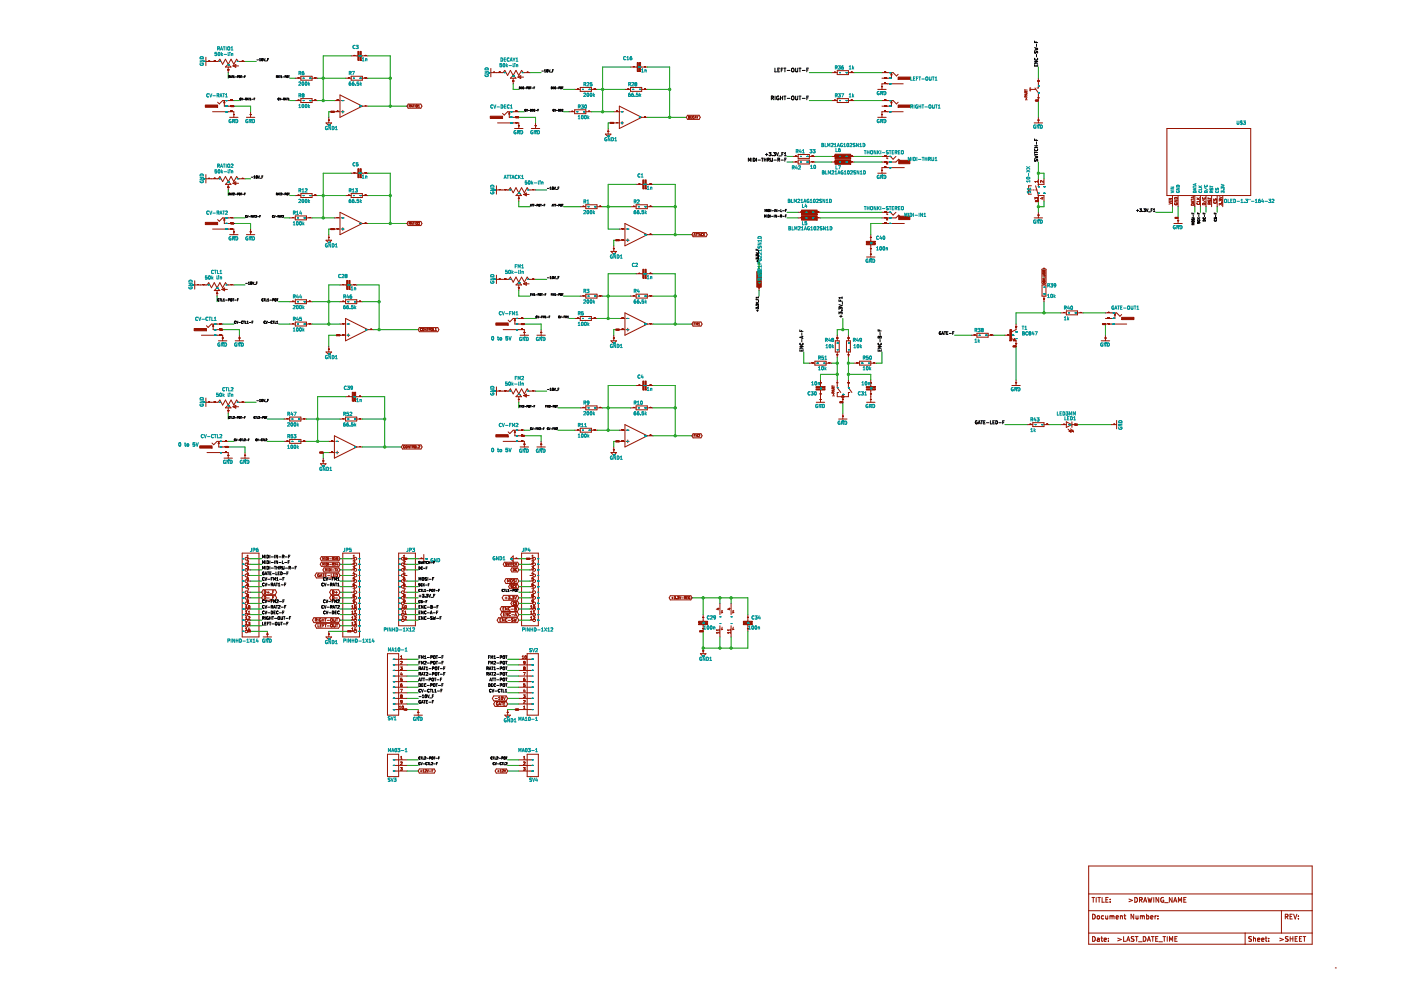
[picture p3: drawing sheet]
<svg xmlns="http://www.w3.org/2000/svg" width="297mm" height="210mm" viewBox="0 0 297 210" stroke-linecap="round" stroke-linejoin="round" font-family="sans-serif">
<path d="M9.3 0h287.8v209.9h-287.8z" fill-rule="evenodd" fill="#fff" stroke="#fff" stroke-width=".21"/>
<g fill="none" stroke="#981200" stroke-width=".21">
<path d="M43.7 13h2.6l.3-.4 .6 1 .6-1 .6 1M43.7 12.1v1.8M44.2 12.9h.1M45.4 12.9h.1M47.8 14.2l.6-.6 .6 .6zM48.3 14.8h.1M48.4 14.2v1.2M49.4 14l.6-.3v.6zM49.4 14h1.2M51.4 12.9h.1M51.9 13h-1.4l-.3-.4-.6 1-.6-1-.6 1M62.6 16.6h1.2"/>
<path d="M63.2 16.5h.1M63.8 16.2h2.4v.8h-2.4zM66.2 16.6h1.1M66.8 16.5h.1M73.3 16.6h1.2M73.9 16.5h.1M74.5 16.2h2.3v.8h-2.3zM74.5 11.8h1.4M75 11.8h.1M76.6 11.8h1.4M76.8 16.6h1.2M77.4 11.8h.1"/>
<path d="M77.4 16.5h.1M104.1 15.4h2.6l.3-.5 .6 1.1 .6-1.1 .6 1.1M104.1 14.5v1.8M104.7 15.3h.1M105.8 15.3h.1M108.2 16.6l.6-.6 .6 .6zM108.7 17.2h.1M108.8 16.6v1.2M109.8 16.3l.6-.2v.5zM109.8 16.3h1.2M111.8 15.3h.1M112.4 15.4h-1.5l-.3-.5-.6 1.1-.6-1.1-.6 1.1"/>
<path d="M121.8 19h1.2M122.4 18.9h.1M123 18.5h2.4v.9h-2.4zM125.4 19h1.2M126 18.9h.1M132.5 19h1.2M133.1 18.9h.1M133.7 14.2h1.4M133.7 18.5h2.4v.9h-2.4zM134.3 14.1h.1M135.8 14.2h1.4M136.1 19h1.1"/>
<path d="M136.6 14.1h.1M136.6 18.9h.1M176.3 15.4h1.2M176.9 15.3h.1M177.5 15h2.4v.8h-2.4zM179.9 15.4h1.2M180.5 15.3h.1M186.1 19h1.8M186.9 18.4h.1M187 15.4h2.4l.7 .7 .3-.3M187.6 15.3h.1M187.6 16.5h.1"/>
<path d="M187.6 17.7h.1M189 15.5v1.1h-2M189 15.5l.1 .4h-.2zM191.5 17.8h-4.5v1.2M217.3 19v.2M217.3 19.1h.5M217.5 19.4h-.2v.3h.5M217.5 19.4l.1 .1M217.6 19.5v.2M217.6 19.9v.2M217.8 19.8l-.5 .2 .5 .2M217.8 19.4l-.2 .1"/>
<path d="M218.4 19h1.2M218.5 18.7h-.1v.5h.1M219.4 18.7l.8 1v1.6M220.1 17.2h.1M220.2 16.6v2.1h-.3M43.7 37.9h2.6l.3-.5 .6 1.1 .6-1.1 .6 1.1M43.7 37v1.8M44.2 37.8h.1M45.1 23.7h4.5v1.2M45.4 37.8h.1M47.6 21.4v1.1h2M47.6 21.4l.1 .4h-.3z"/>
<path d="M47.8 39.1l.6-.6 .6 .6zM48.3 39.7h.1M48.4 39.1v1.2M48.7 24.9h1.8M49 21.2h.1M49 22.4h.1M49 23.6h.1M49 22.4l.6 .1-.6 .1zM49.1 22.5h.1M49.1 22.4h.1M49.2 22.4h.1M49.2 22.4l-.1 .1"/>
<path d="M49.3 22.4v.2M49.4 22.4h.1M49.4 22.4v.1M49.4 38.9l.6-.3v.6zM49.4 38.9h1.2M49.5 22.5h-.1M49.5 24.3h.1M49.6 21.3h-2.4l-.7 .7-.4-.3M51.4 37.8h.1M51.9 37.9h-1.4l-.3-.5-.6 1.1-.6-1.1-.6 1.1M52.2 24.9h1.8M53 24.3h.1"/>
<path d="M53.1 23.7v1.2M62.6 21.3h1.2M63.2 21.2h.1M63.8 20.9h2.4v.8h-2.4zM66.2 21.3h1.1M66.8 21.2h.1M69.1 26.1h1.2l-.6 .6zM69.6 25.5h.1M69.7 24.9v1.2M70.2 23.6h.6l.1 .1-.1 .1h-.6zM70.3 23.7h.1M70.4 23.6v.1"/>
<path d="M70.4 23.6l-.1 .1M70.4 23.7h.1M70.4 23.6h.1M70.5 23.6v.1M70.6 23.6v.1zM70.7 23.7h.1M70.9 23.7h1.2M70.9 21.3h1.2M71.5 23.6h.1M71.5 21.2h.1M72.1 20.1l4.7 2.4-4.7 2.4zM72.4 23.7h.6"/>
<path d="M72.4 21.3h.6M72.7 23.4v.6M74.5 36.7h1.4M75 36.6h.1M76.6 36.7h1.4M76.8 22.5h1.2M77.4 22.4h.1M77.4 36.6h.1M86.5 22.1h2.7l.3 .4-.3 .4h-2.7l-.2-.4zM86.9 22.5l.1 .2M87 22.5h-.3M87 22.4v-.1l-.3-.1v.5"/>
<path d="M87 22.4v.1M87.2 22.7l.1-.5 .2 .5M87.2 22.6h.2M87.6 22.2h.2M87.7 22.2v.5M88 22.2v.5M88.7 22.7h.3M88.7 22.4l.1-.2v.5M105.3 39.4v1.8M105.5 26.1h4.5v1.1M108 23.8v1.1h2M108 23.8l.1 .4h-.2z"/>
<path d="M109.1 27.2h1.8M109.4 23.6h.1M109.4 24.8h.1M109.4 26h.1M109.4 24.8l.6 .1-.6 .1zM109.6 24.9h.1M109.6 24.8v.1M109.6 24.8h.1M109.7 24.8v.1M109.8 24.8v.1M109.8 24.8h.1M109.8 24.9h.1"/>
<path d="M109.9 24.8v.1M109.9 24.9h-.1M109.9 26.7h.1M110 23.7h-2.4l-.7 .7-.3-.4M112.7 27.2h1.7M113.5 26.7h.1M113.5 26.1v1.1M120.7 23.7h1.1M121.2 23.6h.1M121.8 23.3h2.4v.8h-2.4zM124.2 23.7h1.2M124.8 23.6h.1"/>
<path d="M128.4 28.4h1.1l-.6 .6zM128.9 27.8h.1M128.9 27.2v1.2M129.4 25.9h.7v.2v.1h-.7zM129.6 26.1h.1M129.6 26h.1M129.6 26v.1M129.8 26l-.1 .1M129.8 26l.1 .1zM129.9 26h.1M129.9 26.1h.1M129.9 26l.1 .1"/>
<path d="M130.1 26.1h1.2M130.1 23.7h1.2M130.7 26h.1M130.7 23.6h.1M131.3 22.5l4.8 2.4-4.8 2.3zM131.6 26.1h.6M131.6 23.7h.6M131.9 25.8v.6M134.9 39.1h1.4M135.5 39h.1M136.1 24.9h1.1M136.6 24.8h.1"/>
<path d="M137 39.1h1.4M137.8 39h.1M145.8 24.4h2.4l.3 .5-.3 .4h-2.4l-.3-.4zM146 24.6a.24 .24 0 0 1 .3 .3 .24 .24 0 0 1-.3 .2zM146.5 24.8h.1M146.7 24.6h-.2v.5h.2M147 24.6h.1M147 25.1h.1M147 24.6l-.1 .2 .1 .3M147.1 24.6h.1M147.1 24.6l.1 .1M147.2 25l-.1 .1"/>
<path d="M147.3 25.1l.1-.5 .2 .5M147.3 24.9h.3M147.7 24.6l.2 .3M147.9 24.9v.2M148 24.6l-.1 .3M168 34.4h1.2M168 33.2h1.2M168.6 34.3h.1M168.6 33.1h.1M169.2 32.8h2.4v.8h-2.4zM169.2 33.9h2.4v.9h-2.4zM171.6 34.4h1.2"/>
<path d="M171.6 33.2h1.2M172.2 34.3h.1M172.2 33.1h.1M176.3 34.4h1.2M176.3 33.2h1.2M176.3 21.3h1.2M176.9 34.3h.1M176.9 33.1h.1M176.9 21.2h.1M177.5 20.9h2.4v.8h-2.4zM179.9 34.4h1.2M179.9 33.2h1.2"/>
<path d="M179.9 21.3h1.2M180.5 34.3h.1M180.5 33.1h.1M180.5 21.2h.1M186.1 36.7h1.8M186.1 24.9h1.8M186.9 36.1h.1M186.9 24.3h.1M187 34.4h3l.5-.6 .6 .6M187 33.2h1.8l.6 .6 .6-.6M187 21.3h2.4l.7 .7 .3-.3M187.6 21.2h.1"/>
<path d="M187.6 22.4h.1M187.6 23.6h.1M187.6 33.1h.1M187.6 34.3h.1M187.6 35.5h.1M188.1 33.2v.4h.1M188.1 34.6l.1 .2M188.2 34.4h-.2v.4M188.2 34.4v.1M188.2 34.6h-.2M188.2 34.5v.1M188.2 34.6h.1"/>
<path d="M189 21.4v1.1h-2M189 21.4l.1 .4h-.2zM191.5 23.7h-4.5v1.2M191.7 35.5h-4.7v1.2M217.3 20.4v.2h.5M217.3 20.3v.1M217.3 20.3h.2M217.5 21.2l.1-.4 .1 .4M217.5 20.3v.1M217.5 20.4l.1 .2M218.7 39.4h-.6v1.8h.6M219.3 26.1h1.7"/>
<path d="M219.6 39.4l.6 2.1M219.6 21.2l.6 .1-.6 .1zM219.8 21.3h.1M219.8 21.3h-.1M219.9 21.3l-.1 .1M220 38.3v.4M220 38.5h-.6l.2 .2M220 21.3v.1M220 21.3h.1M220 21.4h.1M220.1 25.5h.1M220.1 20.7h.1"/>
<path d="M220.2 24.9v1.2M220.2 37.9v1.5M220.6 38.6l.1 .1M220.6 38.4v.2M220.7 38.4h-.1M221.2 38.3v.4l-.3-.3h-.2M221.3 37.9v1.2h-1.1M247.4 27.2h17.8v14.3h-17.8zM41.3 59.5v1.8M45.1 48.6h4.5v1.2M47.6 46.3v1.1h2M47.6 46.3l.1 .4h-.3z"/>
<path d="M48.7 49.8h1.8M49 46.1h.1M49 47.3h.1M49 48.5h.1M49 47.3v.2l.6-.1M49 47.3l.6 .1M49.2 47.3v.1M49.2 47.3h.1M49.3 47.3v.1M49.4 47.3v.1M49.4 47.3l.1 .1M49.4 47.4h.1"/>
<path d="M49.5 47.4h-.1M49.5 49.2h.1M49.6 46.2h-2.4l-.7 .7-.4-.3M52.2 49.8h1.8M53 49.2h.1M53.1 48.6v1.2M61.4 46.2h1.2M62 46.1h.1M62.6 45.8h2.4v.8h-2.4zM62.6 41.5h1.2M63.2 41.4h.1M63.8 41h2.4v.9h-2.4z"/>
<path d="M65 46.2h1.2M65.6 46.1h.1M66.2 41.5h1.1M66.8 41.4h.1M69.1 50.9h1.2l-.6 .6zM69.6 50.3h.1M69.7 49.8v1.1M70.2 48.5h.6l.1 .1-.1 .1h-.6zM70.4 48.5v.1M70.4 48.6h.1M70.4 48.5h.1M70.5 48.5v.1"/>
<path d="M70.6 48.5v.1zM70.7 48.6h-.1M70.7 48.5v.1M70.9 46.2h1.2M70.9 48.6h1.2M71.5 46.1h.1M71.5 48.5h.1M72.1 45l4.7 2.4-4.7 2.4zM72.4 46.2h.6M72.4 48.6h.6M72.7 48.3v.6M73.3 41.5h1.2"/>
<path d="M73.9 41.4h.1M74.5 41h2.3v.9h-2.3zM76.8 47.4h1.2M76.8 41.5h1.2M77.4 41.4h.1M77.4 47.3h.1M86.5 46.9h2.7l.3 .5-.3 .4h-2.7l-.2-.4zM86.9 47.4l.1 .2M87 47.3l-.3 .1M87 47.3v-.1l-.3-.1v.5M87 47.3h.1M87.2 47.6l.1-.5 .2 .5"/>
<path d="M87.2 47.5h.2M87.6 47.1h.2M87.7 47.1v.5M88 47.1v.5M88.7 47.2l.3 .1-.3 .3h.3M105.3 40.3h2.6l.3-.5 .6 1.1 .6-1.1 .6 1.1M105.3 58.3v1.8M105.3 59.2h2.6l.3-.4 .6 1 .6-1 .6 1M105.8 59.1h.1M105.8 40.2h.1M107 40.2h.1M107 59.1h.1"/>
<path d="M109.4 41.5l.6-.6 .6 .6zM109.9 42.1h.1M110 41.5v1.1M111 41.2l.6-.3v.6zM111 41.2h1.2M113 40.2h.1M113 59.1h.1M113.5 40.3h-1.4l-.3-.5-.6 1.1-.6-1.1-.6 1.1M113.5 59.2h-1.4l-.3-.4-.6 1-.6-1-.6 1M123 43.8h1.2M123.6 43.7h.1M124.2 43.4h2.4v.8h-2.4z"/>
<path d="M126.6 43.8h1.2M127.2 43.7h.1M129.5 53.3h1.2l-.6 .6zM130 52.7h.1M130.1 52.1v1.2M130.6 50.8h.7v.1v.2h-.7zM130.8 50.9v.1M130.8 50.9h.1M130.8 51h.1M131 50.9l-.1 .1M131 51h.1M131 50.9v.1z"/>
<path d="M131.2 50.9v.1M131.2 50.9h-.1M131.3 50.9h1.2M131.3 48.6h1.2M131.9 50.9h.1M131.9 48.5h.1M132.5 47.4l4.7 2.4-4.7 2.3zM132.8 50.9h.6M132.8 48.6h.6M133.1 50.6v.6M133.7 43.8h1.2M134.3 43.7h.1"/>
<path d="M134.9 43.4h2.3v.8h-2.3zM134.9 58h1.4M135.5 58h.1M137 58h1.4M137.2 49.8h1.2M137.2 43.8h1.2M137.8 49.7h.1M137.8 58h.1M137.8 43.7h.1M147 49.3h2.7l.2 .5-.2 .4h-2.7l-.3-.4zM147.1 50l.2-.5 .1 .5M147.1 49.8h.3"/>
<path d="M147.5 49.5h.3M147.6 49.5v.5M147.9 49.5h.2M148 49.5v.5M148.2 50l.2-.5 .1 .5M148.3 49.8h.2M149 49.5h-.1a.24 .24 0 0 0-.2 .2 .24 .24 0 0 0 .2 .3l.1-.1M149 49.5h.1M149 49.9h.1M149.2 49.5v.5M149.2 49.7l.2 .3M149.4 49.5l-.2 .3"/>
<path d="M160.8 57.5h.1M160.9 56.9v1.1M169.2 46.2h1.2M169.2 45h1.2M169.8 46.1h.1M169.8 44.9h.1M172.8 46.2h1.2M172.8 45h1.2M173.4 46.1h.1M173.4 44.9h.1M183.7 54.5h1.8M184.5 53.9h.1"/>
<path d="M184.5 52.7h.1M184.5 50.3h.1M184.6 49.8v1.4M184.6 51.9v2.6M187 45h1.8l.6 .6 .6-.6M187 47.4h4.7M187 46.2h3l.5-.6 .6 .6M187.6 44.9h.1M187.6 46.1h.1M187.6 47.3h.1M188 46.5h.2v-.2h-.2v.4M188.1 45.1v.4h.1"/>
<path d="M188.1 46.5l.1 .2M218.1 40.3h.6M219 40.3h.3M219.3 46.2h1.7M219.6 40.3h.3M219.6 42.5l.6 .1-.6 .2zM219.8 42.6h.1M219.8 42.6h-.1M219.8 42.6v.1M219.9 42.6l-.1 .1M219.9 41.9h-.1l-.2 .2-.2-.2v.3M219.9 41.9h.1"/>
<path d="M220 42.6v.1zM220 41.9v.3M220 42.2h-.1M220 42.6h.1M220 42.6v.1M220.1 45.6h.1M220.2 41.5v1.1M220.2 45v1.2M220.2 41.5h1.1v1.1M220.8 41.9h.4M220.9 57.1l.4-.2 .5 .2v2.9l-.5 .2-.4-.2zM221 41.9v.3l-.4-.1"/>
<path d="M221.1 59.5v.2l.2 .1M221.1 58.2h.4v.3M221.1 59l.5 .2-.5 .1M221.1 57.8l.1 .2M221.2 58h.1M221.2 57.3l-.1 .3h.5l-.1-.3-.2 .1M221.2 57.3h.1M221.2 58l.2-.2 .1 .2M221.2 57.3l.1 .1M221.3 59.8h.1M221.3 59.5v.2M221.3 59.7v.1"/>
<path d="M221.3 59.5h.1M221.3 59.5h.2M221.3 57.4v.2M221.3 59.2v1.2M221.5 59.5h.1M221.5 58.5h-.4M221.5 59.5v.2M221.5 59.7v.1M221.5 58.5h.1M221.6 58.6v.4M247.8 42.1h.6l-.6 .3h.6M247.8 42.9l.6 .2-.6 .2"/>
<path d="M247.8 42.7h.6M248.6 41.5v2.3M248.9 47.4h1.8M249 42.5h.6l-.6 .3h.6M249.1 42v-.1a.31 .31 0 0 1 .4 0 .31 .31 0 0 1 .1 .3h-.6zM249.1 43.1a.27 .27 0 0 0 .2 .3 .27 .27 0 0 0 .3-.3l-.2 .1M249.2 46.1l.6 .1-.6 .1zM249.4 46.2h.1M249.4 46.1v.1M249.4 46.1h.1M249.5 46.1v.1M249.6 46.1v.1z"/>
<path d="M249.6 46.2h.1M249.7 46.2h-.1M249.7 46.8h.1M249.8 41.5v2.3M249.8 46.2v1.2M252.6 42.2v.3M252.6 42.3h.6M252.6 43.3l.1-.1a.31 .31 0 0 1 .3 0 .31 .31 0 0 1 .2 .3h-.6zM253 41.7v.3M253 42.7v.3M253.2 42.6l-.6 .2 .6 .2M253.2 41.7l-.6 .2 .6 .2"/>
<path d="M253.3 41.5v2.3M253.8 42.3h.6M253.8 41.9l.3 .4M253.8 43a.26 .26 0 0 0 .3 .4 .26 .26 0 0 0 .2-.4M254.4 42.5v.2h-.6M254.4 41.9l-.4 .3M254.5 41.5v2.3M254.9 42.4l.8 .5M255 41.9h.1M255 43.1a.31 .31 0 0 1 .4 0 .31 .31 0 0 1 .1 .3h-.5zM255.5 41.9a.27 .27 0 0 1-.2 .3 .27 .27 0 0 1-.3-.3M255.7 41.5v2.3"/>
<path d="M256.1 41.9v.3M256.1 42.1h.6M256.2 42.4l.1 .3M256.3 42.7h.1M256.4 43.3v-.3h-.2l-.1 .3h.6M256.5 42.5l-.2 .2M256.5 42.4l.2 .1v.2M256.5 42.4v.1M256.7 43l-.3 .2M256.9 41.5v2.3M257.4 42.2v.3l.4-.3 .1 .3M257.4 42.7a.26 .26 0 0 0 .2 .4 .26 .26 0 0 0 .3-.4"/>
<path d="M258.1 41.5v2.3M258.5 41.7l.6 .2-.6 .2M258.8 42.4l-.1 .1-.2-.2v.4M258.8 43.2l-.1 .1-.2-.2v.4M258.8 43.2h.1M258.8 43.2h.3l-.1 .3M258.8 42.3l.3 .1-.1 .3M258.8 42.3v.1M259.1 42.9h.1M259.3 41.5v2.3M41.3 60.4h2.6l.3-.5 .6 1.1 .6-1.1 .6 1.1M41.9 60.3h.1"/>
<path d="M42.7 71.1h4.5v1.2M43.1 60.3h.1M45.2 68.8v1.1h2M45.2 68.8l.1 .4h-.2zM45.4 61.6l.6-.6 .6 .6zM45.9 62.2h.1M46 61.6v1.2M46.3 72.3h1.8M46.6 68.6h.1M46.6 69.8h.1M46.6 71h.1M46.6 69.8l.6 .1-.6 .1z"/>
<path d="M46.8 69.8v.1M46.8 69.8h.1M46.8 69.9h.1M47 69.8l-.1 .1M47 61.4l.6-.3v.6zM47 61.4h1.2M47.1 69.9l-.1-.1v.1M47.1 69.8v.1M47.1 69.9h.1M47.1 71.7h.1M47.2 68.7h-2.4l-.7 .7-.3-.3M49 60.3h.1"/>
<path d="M49.6 60.4h-1.4l-.4-.5-.6 1.1-.6-1.1-.6 1.1M49.9 72.3h1.7M50.7 71.7h.1M50.8 71.1v1.2M61.4 68.7h1.2M61.4 64h1.2M62 63.9h.1M62 68.6h.1M62.6 63.6h2.4v.8h-2.4zM62.6 68.3h2.4v.8h-2.4zM65 68.7h1.2M65 64h1.2"/>
<path d="M65.6 63.9h.1M65.6 68.6h.1M69.1 74.6h1.2l-.6 .6zM69.6 74h.1M69.7 73.4v1.2M71.4 71h.6l.1 .1-.1 .1h-.6zM71.5 71v.1M71.5 71.1h.1M71.6 71.1h.1M71.6 71h.1M71.6 71h-.1M71.7 71v.1"/>
<path d="M71.8 71v.1zM71.8 71h.1M71.9 71.1h.1M71.9 71v.1M72.1 68.7h1.2M72.1 71.1h1.2M72.1 60.4h1.4M72.1 64h1.2M72.7 68.6h.1M72.7 71h.1M72.7 63.9h.1M72.7 60.3h.1"/>
<path d="M73.3 67.5l4.7 2.4-4.7 2.4zM73.3 63.6h2.3v.8h-2.3zM73.6 68.7h.6M73.6 71.1h.6M73.9 70.8v.6M74.2 60.4h1.4M75 60.3h.1M75.6 64h1.2M76.2 63.9h.1M78 69.9h1.2M78.6 69.8h.1M88.9 69.5h3.9l.3 .4-.3 .4h-3.9l-.2-.4z"/>
<path d="M89.4 69.7a.22 .22 0 0 0-.3 .2 .22 .22 0 0 0 .3 .2M89.4 69.7h.1M89.4 70.1h.1M90.4 69.6v.5l-.3-.5v.5M90.5 69.6h.3M90.7 69.6v.5M91.1 69.9l.1 .2M91.2 69.7l-.3-.1v.5M91.2 69.7h.1M91.2 69.7v.2h-.3M91.5 69.6v.1M91.9 69.6v.5h.2"/>
<path d="M92.3 70.1h.3M92.3 69.8l.1-.2v.5M106.7 69.9h4.5v1.2M109.2 67.6v1.1h2M109.2 67.6l.1 .4h-.3zM109.4 60.4l.6-.6 .6 .6zM109.9 61h.1M110 60.4v1.2M110.3 71.1h1.8M110.6 67.4h.1M110.6 68.6h.1M110.6 69.8h.1"/>
<path d="M110.6 68.6l.6 .1-.6 .1zM110.7 68.6l.1 .2zM110.9 68.6v.2v-.2M111 60.2l.6-.3v.6zM111 60.2h1.2M111 68.6v.2M111 68.6v.1M111 68.7h.1M111 68.7v.1M111.1 70.5h.1M111.2 67.5h-2.4l-.7 .7-.4-.3M113.8 71.1h1.8"/>
<path d="M114.6 70.5h.1M114.7 69.9v1.2M121.8 67.5h1.2M122.4 67.4h.1M123 62.8h1.2M123 67.1h2.4v.8h-2.4zM123.6 62.7h.1M124.2 62.4h2.4v.8h-2.4zM125.4 67.5h1.2M126 67.4h.1M126.6 62.8h1.2M127.2 62.7h.1"/>
<path d="M129.5 72.3h1.2l-.6 .6zM130 71.7h.1M130.1 71.1v1.2M130.6 69.8h.7v.1v.1h-.7zM130.8 69.9h.1M130.8 69.8v.1M130.8 69.8h.1M131 69.8l-.1 .1M131 69.9h.1M131 69.8v.1M131 69.8h.1M131 69.8l.1 .1"/>
<path d="M131.1 69.9h.1M131.3 69.9h1.2M131.3 67.5h1.2M131.9 69.8h.1M131.9 67.4h.1M132.5 66.3l4.7 2.4-4.7 2.4zM132.8 69.9h.6M132.8 67.5h.6M133.1 69.6v.6M133.7 62.8h1.2M134.3 62.7h.1M134.9 62.4h2.3v.8h-2.3z"/>
<path d="M137.2 68.7h1.2M137.2 62.8h1.2M137.8 68.6h.1M137.8 62.7h.1M147 68.3h1.6l.3 .4-.3 .4h-1.6l-.3-.4zM147.2 68.7h.1M147.4 68.4h-.2v.5M147.6 68.9v-.5l.1 .4 .2-.4v.5M148.1 68.9h.3M148.1 68.6l.1-.2v.5M160.8 61h.1M160.9 60.4v1.2"/>
<path d="M171.6 77h1.2M172.2 76.9h.1M172.8 76.6h2.3v.8h-2.3zM175.1 77h1.2M175.7 76.9h.1M177.1 72.3h.8v2.3h-.8zM177.4 75.2h.1M177.4 71.7h.1M177.5 71.1v1.2M177.5 74.6v1.2M179.5 72.3h.8v2.3h-.8zM179.8 75.2h.1"/>
<path d="M179.8 71.7h.1M179.9 71.1v1.2M179.9 74.6v1.2M181.1 77h1.2M181.7 76.9h.1M182.3 76.6h2.3v.8h-2.3zM184.6 77h1.2M185.2 76.9h.1M205.9 71.1h1.2M206.5 71h.1M207.1 70.7h2.4v.8h-2.4zM209.5 71.1h1.2"/>
<path d="M210.1 71h.1M213.1 71.1h1.1M213.6 71h.1M214.4 71.7l.5 .3M214.8 73.3l.6 .1-.6 .2zM215 73.4h.1M215.1 71.8l.3 .5h-.6zM215.1 72v.1h-.2l.2-.2 .2 .3h-.4M215.2 73.4l-.1 .1M215.2 73.4h.1M215.2 73.5h.1M215.2 73.4v.1"/>
<path d="M215.3 73.4h.1M215.3 73.4v.1M215.3 73.5h.1M215.3 72.9h.1M215.3 69.3h.1M215.4 68.7v1.2l-.9 .5M215.4 72.3v1.1M220.9 60.4h.9v2.4h-.9zM221.3 63.4h.1M221.3 62.8v1.2M224.9 66.3h1.2M225.5 66.3h.1"/>
<path d="M226.1 65.9h2.4v.9h-2.4zM228.5 66.3h1.1M229 66.3h.1M233.5 72.3h1.8M233.8 68.6l.6 .1-.6 .1zM234 68.6v.1M234 68.6h.1M234.1 68.6v.2M234.2 68.6h.1M234.2 68.6v.2M234.2 68.7h.1M234.3 68.7h.1"/>
<path d="M234.3 68.7h-.1M234.3 71.7h.1M234.4 68.7h4.5M234.4 66.3h2.3l.8 .7 .3-.3M234.4 71.1v1.2M235 66.3h.1M235 67.4h.1M235 68.6h.1M236.4 66.5v1h-2M236.4 66.5l.1 .3h-.2zM43.7 85.3h2.6l.3-.5 .6 1.1 .6-1.1 .6 1.1M43.7 84.4v1.8"/>
<path d="M43.9 96h4.5v1.1M44.2 85.2h.1M45.4 85.2h.1M46.4 93.7v1.1h2M46.4 93.7l.1 .4h-.2zM47.5 97.1h1.8M47.8 93.5h.1M47.8 94.7h.1M47.8 95.9h.1M47.8 86.5l.6-.6 .6 .6zM47.8 94.7v.2l.6-.1M47.8 94.7l.6 .1"/>
<path d="M48 94.7v.1M48 94.7h.1M48.1 94.7v.1M48.2 94.7v.1zM48.2 94.7h.1M48.3 94.7h.1M48.3 94.8h.1M48.3 87.1h.1M48.3 96.5h.1M48.4 93.6h-2.4l-.7 .7-.3-.4M48.4 86.5v1.2M49.4 86.2l.6-.3v.6z"/>
<path d="M49.4 86.2h1.2M51.1 97.1h1.7M51.4 85.2h.1M51.9 96.5h.1M51.9 96v1.1M51.9 85.3h-1.4l-.3-.5-.6 1.1-.6-1.1-.6 1.1M60.2 88.8h1.2M60.2 93.6h1.2M60.8 88.8h.1M60.8 93.5h.1M61.4 88.4h2.4v.9h-2.4zM61.4 93.2h2.4v.8h-2.4z"/>
<path d="M63.8 88.8h1.2M63.8 93.6h1.2M64.4 88.8h.1M64.4 93.5h.1M67.8 95.8h.7v.2v.1h-.7zM67.9 98.3h1.2l-.6 .6zM68 95.9v.1M68 96h.1M68 95.9h.1M68.1 96h-.1M68.1 96h.1M68.2 95.9l-.1 .1"/>
<path d="M68.3 95.9h.1M68.3 95.9v.1M68.3 96h.1M68.3 95.9l.1 .1M68.4 97.7h.1M68.5 97.1v1.2M69.7 96h1.2M69.7 93.6h1.2M70.3 95.9h.1M70.3 93.5h.1M70.9 92.4l4.7 2.4-4.7 2.3zM71.2 96h.6"/>
<path d="M71.2 93.6h.6M71.5 95.7v.5M72.1 88.8h1.2M72.7 88.8h.1M73.3 88.4h2.3v.9h-2.3zM73.3 84.1h1.4M73.9 84h.1M75.4 84.1h1.4M75.6 88.8h1.2M75.6 94.8h1.2M76.2 94.7h.1M76.2 88.8h.1"/>
<path d="M76.2 84h.1M85.4 94.3h3.9l.2 .5-.2 .4h-3.9l-.3-.4zM85.8 94.5a.22 .22 0 0 0-.3 .2 .22 .22 0 0 0 .3 .3M85.8 94.9v.1M86.2 94.5h.1M86.8 94.5v.5l-.3-.5v.5M87 94.5h.2M87.1 94.5v.5M87.5 94.8l.2 .2M87.6 94.7l-.2 .1M87.6 94.7h.1M87.6 94.7v-.2h-.2v.5"/>
<path d="M88 94.5h-.1M88.4 94.5v.5h.2M88.7 94.5l.3 .1M89 94.6l-.3 .4h.3M89 94.6h.1M105.3 82v1.8M105.3 82.9h2.6l.3-.5 .6 1.1 .6-1.1 .6 1.1M105.8 82.8h.1M106.7 93.6h4.5v1.2M107 82.8h.1M109.2 91.3v1.1h2M109.2 91.3l.1 .4h-.3z"/>
<path d="M109.4 84.1l.6-.6 .6 .6zM109.9 84.7h.1M110 84.1v1.2M110.3 94.8h1.8M110.6 91.1h.1M110.6 92.3h.1M110.6 93.5h.1M110.6 92.3l.6 .1-.6 .1zM110.7 92.3v.1M110.8 92.3h.1M110.8 92.3h-.1M110.9 92.3l-.1 .1h-.1"/>
<path d="M110.9 92.3v.1v-.1M111 83.9l.6-.3v.6zM111 83.9h1.2M111 92.3v.1M111 92.4h.1M111.1 94.2h.1M111.2 91.2h-2.4l-.7 .7-.4-.3M113 82.8h.1M113.5 82.9h-1.4l-.3-.5-.6 1.1-.6-1.1-.6 1.1M113.8 94.8h1.8M114.6 94.2h.1M114.7 93.6v1.2"/>
<path d="M121.8 91.2h1.2M122.4 91.1h.1M123 90.8h2.4v.8h-2.4zM123 86.5h1.2M123.6 86.4h.1M124.2 86.1h2.4v.8h-2.4zM125.4 91.2h1.2M126 91.1h.1M126.6 86.5h1.2M127.2 86.4h.1M129.5 96h1.2l-.6 .5zM130 95.4h.1"/>
<path d="M130.1 94.8v1.2M130.6 93.5h.7v.1v.1h-.7zM130.8 93.6h.1M130.8 93.5v.1M130.8 93.5h.1M131 93.5l-.1 .1M131 93.6h.1M131 93.5v.1M131 93.5l.1 .1M131 93.5h.1M131.1 93.5l.1 .1M131.3 91.2h1.2"/>
<path d="M131.3 93.6h1.2M131.9 93.5h.1M131.9 91.1h.1M132.5 90l4.7 2.4-4.7 2.4zM132.8 91.2h.6M132.8 93.6h.6M133.1 93.3v.6M133.7 86.5h1.2M134.3 86.4h.1M134.9 81.7h1.4M134.9 86.1h2.3v.8h-2.3zM135.5 81.7h.1"/>
<path d="M137 81.7h1.4M137.2 92.4h1.2M137.2 86.5h1.2M137.8 92.3h.1M137.8 81.7h.1M137.8 86.4h.1M147 92h1.6l.3 .4-.3 .4h-1.6l-.3-.4zM147.2 92.4h.1M147.4 92.1h-.2v.5M147.6 92.6v-.5l.1 .4 .2-.4v.5M148.1 92.2l.3 .1-.3 .3h.3M173.1 85.3h1.7"/>
<path d="M173.9 84.7h.1M173.9 83.5h.1M173.9 81.1h.1M174 80.6v1.4M174 82.7v2.6M176.4 81.7v.3M176.4 81.9h.5M176.4 83.1v.3h.5M176.4 82.2v.2h.5M176.5 82.2h.1l.1 .2M176.5 83.1h-.1M176.5 83.1h.1l.1 .3"/>
<path d="M176.5 82.2h-.1M176.6 84l.1-.4 .2 .4M176.8 82.7v.2M176.9 82.6l-.5 .2 .5 .1M176.9 82.2l-.2 .1M177.4 81.1h.1M177.5 80.6v1.6l.8 1M177.8 83.2h-.3v.9h2.4v-.9h.3M177.8 88.8h1.8M178.1 85.2l.6 .1-.6 .1zM178.3 85.2v.1M178.3 85.2h.1"/>
<path d="M178.3 85.3h.1M178.4 85.2v.1M178.6 85.2v.1M178.6 85.3h.1M178.6 88.3h.1M178.6 84.7h.1M178.7 84.1v1.2M178.7 87.7v1.1M179.8 81.1h.1M179.9 80.6v1.6l.7 1M183.7 85.3h1.8M184.5 84.7h.1"/>
<path d="M184.5 83.5h.1M184.5 81.1h.1M184.6 80.6v1.4M184.6 82.7v2.6M214.5 81.7h1.8M215.3 81.1h.1M215.4 80.6v1.1M217.8 90h1.2M218.4 89.9h.1M219 89.6h2.3v.8h-2.3zM221.3 90h1.2M221.9 89.9h.1"/>
<path d="M224.9 90h1.2M225.5 89.9h.1M226.1 89.4l1.2 .6-1.2 .6zM226.4 91l.7 .6M227 90.9l.6 .7M227.3 90h1.2M227.3 89.4v1.2M227.9 89.9h.1M227.9 89.9l.6 .1-.6 .1zM228 90.1h.1M228.1 90h.1M228.1 90l-.1 .1"/>
<path d="M228.1 90v.1M228.2 90l-.1 .1M228.3 90h.1M228.3 90.1v-.1v.1M228.3 90.1h.1M228.3 90v.1M235.6 90h1.1M236.2 89.9h.1M236.7 89.1v1.8M51.4 117.3h3.5v17.7h-3.5zM52.4 118.3h.3M52.4 117.9l.1-.2v.6"/>
<path d="M52.4 118.9v.1M52.4 118.9h.2l.1 .2-.4 .4h.4M52.5 118.5h.6M52.5 119.6h.6M68.1 118h3.7l.3 .5-.3 .4h-3.7l-.2-.4zM68.1 119.2h3.7l.3 .4-.3 .5h-3.7l-.2-.5zM68.4 118.7v-.5l.2 .3 .1-.3v.5M68.4 119.9v-.5l.2 .3 .1-.3v.5M69 118.2v.5M69 119.4v.5M69.2 118.2a.24 .24 0 0 1 .3 .2 .24 .24 0 0 1-.3 .3zM69.2 119.4a.24 .24 0 0 1 .3 .2 .24 .24 0 0 1-.3 .3z"/>
<path d="M69.4 119.4h.1M69.4 118.6v.1M69.7 118.2v.5M69.7 119.4v.5M69.9 118.5h.3M69.9 119.7h.3M70.5 119.6h.2v-.2h-.2v.5M70.6 118.4l.1 .3M70.6 119.6l.1 .3M70.7 118.4h-.2M70.7 118.4v-.2h-.2v.5M70.7 118.4h.1"/>
<path d="M70.9 118.2l.3 .5M70.9 119.4l.3 .5M71.2 118.2l-.3 .5M71.2 119.4l-.3 .5M71.4 118.6v.1M71.4 118.4h.2M71.4 118.7h.2M71.4 118.4h.1M71.5 119.4l-.1 .3h.3M71.6 119.5v.4M71.6 118.4h.1M71.6 118.4v.2"/>
<path d="M71.6 118.2h-.2v.2M71.6 118.6v.1M72.7 117.3h3.5v17.7h-3.5zM74.5 118.5h.5M74.5 119.6h.5M74.9 118.3h.3M74.9 117.9l.1-.2v.6M75.2 118.9l-.3 .1M75.2 118.9v.1M75.2 119v.2l-.4 .3h.4M84.5 117.3h3.6v15.4h-3.6zM85.5 118.3h.4"/>
<path d="M85.5 117.9l.2-.2v.6M85.6 118.9h.2M85.6 118.9l-.1 .1M85.7 118.5h.6M85.7 119.6h.6M85.7 118.3l.6 .2-.6 .1zM85.8 118.9v.1M85.8 119v.2l-.3 .3h.4M85.9 118.4v.1M85.9 118.4h.1M86 118.4v.1M86.1 118.4v.1"/>
<path d="M86.1 118.4h.1M86.1 118.5h.1M86.2 118.4v.1M86.2 118.4h.1M86.2 118.5h.1M88.7 118.5h1.2M89.3 118.4h.1M89.9 117.6v1.7M106.9 119.2h2.9l.2 .4-.2 .5h-2.9l-.2-.5zM107.2 119.6h.1M107.2 119.6l.3 .1M107.5 119.4h-.3v.2"/>
<path d="M107.5 119.8h-.3M107.5 119.7v.1M107.6 119.4l.1 .5 .1-.4 .1 .4 .1-.5M108.2 119.4v.5M108.4 119.4h.2M108.5 119.4v.5M108.8 117.9v1.2l-.6-.6zM108.8 118.5h1.2M109 119.4a.21 .21 0 0 0-.2 .2 .21 .21 0 0 0 .3 .2M109 119.4h.1M109.3 119.6h.2M109.3 119.4v.5"/>
<path d="M109.4 118.4h.1M109.5 119.4v.5M110.6 117.3h3.5v15.4h-3.5zM111.6 118.3h.7l.1 .2-.1 .1h-.7zM111.8 118.4v.1M111.8 118.5h.1M111.9 118.5h.1M111.9 118.4h.1M111.9 118.4h-.1M112 118.4l-.1 .1M112.1 118.4v.1zM112.1 118.4h.1"/>
<path d="M112.2 118.5h.1M112.2 118.4v.1M112.4 118.5h.6M112.4 119.6h.6M112.8 118.3h.3M112.8 117.9l.2-.2v.6M112.8 118.9h.3M112.8 118.9v.1M113.1 118.9v.1M113.1 119v.2l-.3 .3h.3M52.1 129h.3M52.1 128.5l.2-.1v.6"/>
<path d="M52.1 129.7l.2-.1v.6M52.1 130.9l.2-.2v.6M52.1 132.1l.2-.2v.6M52.1 133.3l.2-.2v.6M52.1 130.2h.3M52.1 131.3h.3M52.1 132.5h.3M52.1 133.7h.3M52.3 120.1h.4l-.2 .2 .2 .3h-.4M52.3 124.8h.4l-.2 .6M52.4 127.5l.1-.3 .2 .1-.1 .4-.2 .1M52.4 126.1h.1"/>
<path d="M52.4 126.1l.1 .2M52.4 126.1l.1-.1 .2 .1M52.4 127.5h.1M52.4 127.5h.3M52.5 126.3l-.1 .1 .1 .2 .2-.1-.1-.2M52.5 126.3h.1M52.5 121.2l-.1 .5h.3M52.5 129.1h.6M52.5 130.3h.6M52.5 131.5h.6M52.5 132.7h.6M52.5 133.9h.6"/>
<path d="M52.5 133.7l.6 .2-.6 .1zM52.5 120.8h.6M52.5 122h.6M52.5 123.2h.6M52.5 124.4h.6M52.5 125.6h.6M52.5 126.8h.6M52.5 127.9h.6M52.6 131.9h.4l-.2 .3h.1M52.6 130.8l.3-.1 .1 .2-.4 .4h.4M52.6 121.5v.4M52.6 130.2h.4"/>
<path d="M52.6 129.7l.2-.1v.6M52.6 123.6l-.2 .3v.3h.2v-.3l-.2 .1M52.7 122.5h-.3v.2h.2l.1 .2-.3 .1M52.7 128.4h.2a.29 .29 0 0 1 .1 .4 .29 .29 0 0 1-.3 .1zM52.7 126.1h.1M52.7 126.1l-.1 .2M52.7 127.5h.1M52.7 133.9h.1M52.7 133.8v.1M52.8 133.8h-.1M52.8 133.8h.1M52.8 133.9h.1"/>
<path d="M52.8 133.1l-.2 .4h.4M52.9 133.8l-.1 .1M52.9 132.2h.1M52.9 133.3v.4M52.9 133.8l.1 .1zM53 132.2l-.1 .3h-.3M53 133.8h.1M53 133.9h.1M55.8 135h1.8M55.8 126.2h2.6l.2 .6-.2 .5h-2.6l-.3-.5zM55.8 125h2.6l.2 .6-.2 .5h-2.6l-.3-.5zM56 125.2a.3 .3 0 0 1 .4 .3 .3 .3 0 0 1-.4 .3z"/>
<path d="M56 126.4a.3 .3 0 0 1 .4 .3 .3 .3 0 0 1-.4 .3zM56.6 134.5h.1M56.6 125.6h.5M56.6 126.8h.5M56.7 133.9v1.1M56.8 125.4v.4M57.2 127.1h.5M57.2 125.9h.5M57.8 126.7h.2M57.8 125.5h.2M58.1 125.2h-.3v.6M58.1 126.4h-.3v.6"/>
<path d="M66.6 131h5.2l.3 .5-.3 .5h-5.2l-.3-.5zM66.8 131.5l.4-.1v-.2h-.4v.6M67 131.5l.2 .3M67.1 121.5h4.7l.3 .5-.3 .5h-4.7l-.3-.5zM67.1 132.2h4.7l.3 .5-.3 .5h-4.7l-.3-.5zM67.4 132.3v.6h.3M67.4 131.2v.6M67.7 121.7a.27 .27 0 0 0-.3 .3 .27 .27 0 0 0 .3 .2l-.1-.2M67.9 122.3l.2-.6 .2 .6M67.9 132.6h.2M67.9 131.5l.2 .2M67.9 122.1h.3"/>
<path d="M68 131.2a.27 .27 0 0 0-.3 .3 .27 .27 0 0 0 .3 .2M68.1 131.7h-.1M68.2 132.3h-.3v.6h.3M68.3 131.4h.4M68.3 131.2v.6M68.4 121.7h.3M68.4 132.6h.2M68.6 121.7v.6M68.7 131.2v.6M68.7 120.4h3.1l.3 .4-.3 .5h-3.1l-.2-.5zM68.7 132.3h-.3v.6M68.8 131.2h.4"/>
<path d="M68.8 132.3h.4M68.9 122h.2M69 121v-.4l.1 .3 .2-.3v.4M69 131.2v.6M69 132.3v.6M69.1 135h1.2l-.6 .6zM69.2 121.7h-.3v.6h.3M69.4 131.5h.4M69.4 132.7h.4M69.5 122.1h.4M69.5 120.6v.4M69.6 134.5h.1"/>
<path d="M69.7 133.9v1.1M69.7 120.6a.24 .24 0 0 1 .3 .2 .24 .24 0 0 1-.3 .2zM70.2 126.2h1.6l.3 .6-.3 .5h-1.6l-.3-.5zM70.2 125h1.6l.3 .6-.3 .5h-1.6l-.3-.5zM70.2 121.7v.6h.3M70.2 120.6v.4M70.4 120.9h.4M70.5 125.2a.3 .3 0 0 1 .3 .3 .3 .3 0 0 1-.3 .3zM70.5 126.4a.3 .3 0 0 1 .3 .3 .3 .3 0 0 1-.3 .3zM70.7 122h.2M70.7 131.2v.4l.3 .1M70.7 132.3l.2 .6 .2-.1v-.5"/>
<path d="M71 120.6h.2M71 121.7h-.3v.6h.3M71.1 131.7h-.1M71.1 125.6h.4M71.1 126.8h.4M71.1 131.2v.5M71.1 120.6v.4M71.2 121.7a.3 .3 0 0 1 .4 .3 .3 .3 0 0 1-.4 .3zM71.3 131.2h.3M71.3 132.3h.3M71.3 125.4v.4M71.3 120.6l.4 .4"/>
<path d="M71.4 131.2v.6M71.4 132.3v.6M71.7 120.6l-.4 .4M73.7 133.7h.7l.1 .2-.1 .1h-.7zM73.9 133.9h.1M73.9 133.8h.1M74 133.9h.1M74 133.8h.1M74 133.8l-.1 .1M74.1 133.8l-.1 .1M74.1 133.8h.1M74.1 133.8l.1 .1"/>
<path d="M74.2 133.8v.1M74.2 133.9h.1M74.3 133.8v.1M74.5 129.1h.5M74.5 130.3h.5M74.5 131.5h.5M74.5 132.7h.5M74.5 133.9h.5M74.5 120.8h.5M74.5 122h.5M74.5 123.2h.5M74.5 124.4h.5"/>
<path d="M74.5 125.6h.5M74.5 126.8h.5M74.5 127.9h.5M74.6 129h.3M74.6 130.2h.3M74.6 131.3h.3M74.6 132.5h.3M74.6 133.7h.3M74.6 128.5l.2-.1v.6M74.6 129.7l.2-.1v.6M74.6 130.9l.2-.2v.6M74.6 132.1l.2-.2v.6"/>
<path d="M74.6 133.3l.2-.2v.6M74.8 120.1h.4l-.2 .2 .2 .1v.2M74.8 124.8h.4l-.2 .6M74.8 120.6l.1 .1M74.9 120.7h.3M74.9 124l.3-.1v.3M74.9 126.1h.1M74.9 126.1l.1 .2M75 126.3h.1M75 126.3l-.1 .1 .1 .2 .2-.1v-.2M75 121.2l-.1 .5h.3M75.1 127.8h-.2"/>
<path d="M75.1 126.3h.1M75.1 131.9h.4l-.2 .3 .2 .2-.4 .1M75.1 127.7v.1M75.2 130.2h.3M75.2 130.8l.2-.1 .1 .2-.4 .4h.4M75.2 123.6l-.3 .3v.3h.3M75.2 126l-.3 .1M75.2 121.5v.4M75.2 129.7l.1-.1v.6M75.2 126v.1M75.2 126.3h.1M75.2 122.5h-.3v.2h.2l.1 .2-.3 .1"/>
<path d="M75.2 120.6v.1M75.2 124.2h.1M75.2 126.1h.1M75.2 127.5h-.3v-.2h.3l-.1 .4M75.2 128.4a.31 .31 0 0 0-.1 .3 .31 .31 0 0 0 .3 .3v-.6M75.2 126.1l-.1 .2M75.2 128.4h.2M75.2 128.4h.1M75.3 133.1l-.1 .4h.3M75.4 128.4h.1M75.4 133.3v.4M82.2 138.6h2.3v13h-2.3z"/>
<path d="M83.3 139.8h3M84.9 139.6h.4M84.9 139.2l.2-.2v.6M85.2 129h.4M85.2 130.2h.4M85.2 131.3h.4M85.2 128.5l.2-.1v.6M85.2 129.7l.2-.1v.6M85.2 130.9l.2-.2v.6M85.5 120.1h.4l-.2 .2 .2 .1-.1 .2M85.5 120.6l.3 .1M85.5 124.8h.4l-.3 .6"/>
<path d="M85.5 126.1h.1M85.5 127.5l.1-.3 .3 .1-.1 .4-.2 .1M85.5 124l.3-.1v.3M85.5 126.1l.1 .2M85.5 127.5h.1M85.6 126.3l-.1 .1 .1 .2 .3-.1-.1-.2M85.6 126.3h.2M85.7 121.2l-.2 .5h.4M85.7 129.1h.6M85.7 130.3h.6M85.7 131.5h.6M85.7 120.8h.6"/>
<path d="M85.7 122h.6M85.7 123.2h.6M85.7 124.4h.6M85.7 125.6h.6M85.7 126.8h.6M85.7 127.9h.6M85.8 126.3h.1M85.8 130.8l.2-.1 .2 .2-.4 .4h.4M85.8 123.6l-.3 .3 .1 .3h.2M85.8 130.2h.4M85.8 126l-.3 .1M85.8 121.5v.4"/>
<path d="M85.8 129.7l.2-.1v.6M85.8 126v.1M85.8 122.5h-.2l-.1 .2h.3l.1 .2-.4 .1M85.8 120.6v.1M85.8 124.2h.1M85.8 126.1h.1M85.9 128.4a.25 .25 0 0 1 .3 .3 .25 .25 0 0 1-.3 .2zM85.9 127.5h-.3M85.9 126.1h.1M85.9 126.1l-.1 .2M86.1 128.4h.1M105.7 131h4l.3 .5-.3 .5h-4l-.3-.5z"/>
<path d="M106 131.4h.2M106.3 131.2h-.3v.6h.3M106.3 128.6h3.4l.3 .5-.3 .5h-3.4l-.3-.5zM106.4 129.8h3.3l.3 .5-.3 .5h-3.3l-.3-.5zM106.7 129.1h.2M106.7 130.3h.2M106.8 126.2h2.9l.3 .6-.3 .5h-2.9l-.3-.5zM106.9 131.2v.6l-.4-.6v.6M106.9 128.8h-.2v.6h.2M107 130h-.3v.6h.3M107.1 126.8h.4M107.3 122.7h2.4l.3 .5-.3 .5h-2.4l-.3-.5z"/>
<path d="M107.3 126.6v.4M107.5 131.2a.27 .27 0 0 0-.4 .3 .27 .27 0 0 0 .4 .2M107.5 131.7h.1M107.5 128.8v.6l-.3-.6v.6M107.6 123.5v-.6l.2 .4 .2-.4v.6M107.6 130v.6l-.3-.6v.6M107.8 131.5h.4M107.8 126.4h.3l-.2 .2 .2 .1M108.1 126.7h.1M108.1 123.9h1.7l.2 .5-.2 .4h-1.7l-.3-.4zM108.1 126.7v.3h-.3M108.1 128.8a.26 .26 0 0 0-.3 .3 .26 .26 0 0 0 .3 .2"/>
<path d="M108.2 130a.26 .26 0 0 0-.3 .3 .26 .26 0 0 0 .3 .2M108.3 123h.3l-.1 .4h-.2zM108.3 127h.1M108.4 127h.1M108.4 129.2h.5M108.5 131.4h.1M108.5 130.3h.4M108.5 131.4l.3 .2-.3 .1M108.5 120.4h1.3l.2 .4-.2 .5h-1.3l-.2-.5zM108.6 127.5h1.2l.2 .4-.2 .5h-1.2l-.3-.5zM108.6 126.4h.4l-.2 .2 .1 .1M108.6 124.1l-.2 .1 .2 .3-.3 .1"/>
<path d="M108.8 131.2h-.3v.2M108.8 120.6a.24 .24 0 0 1 .3 .2 .24 .24 0 0 1-.3 .2zM108.9 126.7h.1M108.9 126.7v.3h-.3M109 131.2l.1 .6 .1-.5 .2 .5 .1-.6M109.1 127.7a.22 .22 0 0 0-.3 .2 .22 .22 0 0 0 .3 .2M109.1 127.7h.1M109.1 124.2v-.1a.21 .21 0 0 0-.3 .3 .21 .21 0 0 0 .3 .1M109.1 128.1h.1M109.1 128.8l.3 .1v.5h-.3zM109.1 123.2h.1M109.1 130.6l.2-.6 .2 .6"/>
<path d="M109.1 129.1h.2M109.1 126.4l.2 .6 .2-.6M109.2 123.2l-.1 .2h-.2M109.2 122.9l-.3 .1 .2 .2M109.2 130.4h.3M109.3 128.1h.2M109.3 124.1v.5M109.3 127.9h.1M109.4 124.3l.2 .3M109.4 127.9h.1M109.4 122.9v.6M109.5 127.9v.1"/>
<path d="M109.5 128v.1M109.5 128.1h.1M109.6 120.6h-.1a.21 .21 0 0 0-.2 .2 .21 .21 0 0 0 .3 .2M109.6 127.7h-.3v.2M109.6 124.1l-.3 .3M110 139.8h3M110.7 139.6h.4M110.7 139.2l.2-.2v.6M111.3 139.1h.3a.29 .29 0 0 1 .1 .3 .29 .29 0 0 1-.3 .2zM111.4 139.1h-.1M111.8 138.6h2.3v13h-2.3zM112.4 129.1h.6"/>
<path d="M112.4 130.3h.6M112.4 131.5h.6M112.4 120.8h.6M112.4 122h.6M112.4 123.2h.6M112.4 124.4h.6M112.4 125.6h.6M112.4 126.8h.6M112.4 127.9h.6M112.5 129h.3M112.5 130.2h.3M112.5 131.3h.3"/>
<path d="M112.5 128.5l.2-.1v.6M112.5 129.7l.2-.1v.6M112.5 130.9l.2-.2v.6M112.8 120.1h.3l-.2 .2 .2 .1v.2M112.8 120.6l.3 .1M112.8 124.8h.3l-.2 .6M112.8 124l.3-.1v.3M112.8 127.5l.1-.3 .2 .1-.1 .4-.2 .1M112.8 126.1h.1M112.8 126.1l.1 .2M112.8 127.5h.1M112.9 126.3h.1"/>
<path d="M112.9 126.3l-.1 .1 .1 .2 .2-.1v-.2M112.9 121.2l-.1 .5h.3M113 126.3h.1M113.1 130.8l.2-.1 .1 .2-.4 .4h.4M113.1 130.2h.3M113.1 123.6l-.3 .3v.3h.3M113.1 126l-.3 .1M113.1 121.5v.4M113.1 129.7l.1-.1v.6M113.1 126v.1M113.1 126.3h.1M113.1 122.5h-.3v.2h.2l.1 .2-.3 .1"/>
<path d="M113.1 120.6v.1M113.1 124.2h.1M113.1 126.1h.1M113.1 128.4a.25 .25 0 0 1 .3 .3 .25 .25 0 0 1-.3 .2zM113.1 127.5h-.3M113.1 126.1l-.1 .2M113.3 128.4h.1M142.1 126.3h4.4l.2 .5-.2 .4h-4.4l-.2-.4zM142.4 126.8h.4M142.6 126.6v.4M142.9 126.9h.3M142.9 126.5h.3l-.1 .2h.1"/>
<path d="M143.2 126.7v.1M143.2 126.8v.1M143.2 126.9h.1M143.4 126.9h.1M143.4 126.9v.1M143.6 126.5h.3l-.1 .2h.1M143.6 126.9h.3M143.9 126.7v.1M143.9 126.8v.1M143.9 126.9h.1M144 126.5l.2 .5 .2-.5M144.5 126.8h.4"/>
<path d="M145.1 126.7h.2l.1-.2h-.3v.5M145.2 126.7l.2 .3M145.6 126.7h.1M145.8 126.5h-.2v.5h.2M146 126.6l.1 .4 .2-.1-.1-.1M146 126.6h.1M146.3 126.5l-.3 .1M148.4 133.7h.6l.1 .2-.1 .1h-.6zM148.5 138.6h1.2l-.6 .6zM148.5 133.9h.1M148.5 133.8h.1M148.6 133.9h.1"/>
<path d="M148.6 133.8l-.1 .1M148.6 133.8h.1M148.7 133.8v.1M148.8 133.8h.1M148.8 133.8v.1M148.8 133.9h.1M148.9 133.8v.1M149 130.9h.1M149 133.3h.1M149 138h.1M149.1 130.3v1.4M149.1 132.4v1.5"/>
<path d="M149.1 137.4v1.2M152.1 129h.4M152.3 128.9v.4l-.4-.2M152.5 133.4v.3M152.5 134v.3M152.5 134.1h-.6l.2 .2M152.5 133.6h-.6l.2 .1M152.6 127.9v2.4M152.6 132.7v2.3M152.9 129.8l.3 .1-.3 .1M152.9 133.3l.3 .1-.3 .1M153 129.5h.2"/>
<path d="M153.1 129.4v.3M153.1 133v.2M154.5 129h.4M154.7 128.9v.4l-.5-.2M154.9 134.1h-.6l.1 .2M154.9 133.6h-.6l.1 .1M154.9 133.4v.3M154.9 134v.3M155 127.9v2.4M155 132.7v2.3M155.3 129.8l.3 .1-.3 .1M155.3 133.3l.3 .1-.3 .1"/>
<path d="M155.3 129.5h.3M155.5 129.4v.3M155.5 133v.2M158.5 130.9h.1M158.5 133.3h.1M158.6 130.3v1.4M158.6 132.4v1.5M82.2 159.9h2.3v4.8h-2.3zM83.3 150.4h3M83.3 149.3h3M83.3 148.1h3M83.3 146.9h3"/>
<path d="M83.3 145.7h3M83.3 144.5h3M83.3 143.3h3M83.3 142.2h3M83.3 141h3M84.7 150.3h.3M84.7 149.9l.1-.2v.6M84.9 141.4h.4l-.2 .2 .1 .1M84.9 146.1h.4l-.2 .6M84.9 147.4l.2-.1 .2 .1M84.9 144.3h.3M84.9 140.3l.3-.1 .1 .2-.4 .4h.4"/>
<path d="M84.9 147.4v.1M84.9 147.5l.2 .1M85.1 147.6h.1M85.1 147.6l-.2 .2 .3 .1M85.1 142.6l-.2 .4h.4M85.2 147.6h.1M85.2 148.5l-.3 .1 .1 .3h.2M85.2 145l-.2 .1v.4h.2v-.3M85.2 145.2l-.3 .1M85.2 142.8v.4M85.2 141.7h.1M85.2 145.2h.1"/>
<path d="M85.2 148.5v.1M85.2 148.6v.4l-.2 .1M85.2 143.8h-.2l-.1 .3 .3-.1v.3M85.2 141.7v.3l-.3-.1M85.2 147.6v.3M85.2 144.3h.1M85.2 147.9h.1M85.2 148.8v.1M85.3 149.8a.31 .31 0 0 0-.1 .3 .31 .31 0 0 0 .2 .2M85.3 147.4v.1M85.3 147.5l-.1 .1M85.3 148.8h-.1"/>
<path d="M85.3 149.7l.3 .2-.1 .4M85.3 149.7v.1M85.5 150.3h-.1M85.7 150.3l.6 .1-.6 .2zM85.9 150.5h.1M85.9 150.4v.1M85.9 150.4h.1M86 150.4v.1M86.1 150.4v.1M86.1 150.4h.1M86.1 150.5h.1M86.2 150.4v.1"/>
<path d="M86.2 150.5h.1M87.8 151.6h1.8M88.6 151h.1M88.7 150.4v1.2M104.7 147.6h2.6l.3 .5-.3 .5h-2.6l-.3-.5zM105 148.7h2.3l.3 .6-.3 .5h-2.3l-.3-.5zM105 148.1h.4M105.5 149.3l.1 .2M105.6 149a.27 .27 0 0 0-.4 .2 .27 .27 0 0 0 .4 .3M105.6 149.5h.1M105.7 148.3h.3M105.7 147.9l.2-.2v.6"/>
<path d="M105.8 149.5l.2-.6 .2 .6M105.8 149.4h.3M106.3 148.9h.3M106.3 147.8l.1-.1a.27 .27 0 0 1 .2 .4 .27 .27 0 0 1-.3 .2zM106.3 147.8h.1M106.4 148.9v.6M106.8 147.7l.2 .6 .2-.6M106.8 149.2h.2M107 151.6h1.2l-.6 .6zM107.1 148.9h-.3v.6h.3M107.5 151h.1M107.6 150.4v1.2"/>
<path d="M109.3 150.3h.6l.1 .1-.1 .2h-.6zM109.4 150.4v.1M109.4 150.5h.1M109.5 150.5h.1M109.5 150.4h.1M109.5 150.4h-.1M109.5 150.4v.1M109.6 150.4v.1M109.7 150.4v.1zM109.8 150.4l.1 .1M110 150.4h3M110 149.3h3"/>
<path d="M110 148.1h3M110 146.9h3M110 145.7h3M110 144.5h3M110 143.3h3M110 142.2h3M110 141h3M111 147.3h.3l-.2 .3 .2 .2-.3 .1M111 147.9h.1M111 142.6h.4l-.3 .6M111 150.3h.3M111 149.9l.2-.2v.6"/>
<path d="M111 148.6l.2-.1 .1 .2-.3 .4h.3M111 144.1l.1-.1 .2 .1v.2h-.2M111 141.5h.1M111 141.5v.1M111 141.5l.1-.1 .2 .1M111 144.3h.1M111 141.6h.1M111.1 141.6v.1M111.1 141.7l-.1 .1 .1 .2 .2-.1-.1-.2M111.1 141.7h.1M111.1 146.1l-.1 .4h.4M111.3 146.3v.4"/>
<path d="M111.3 143.8l-.3 .1v.4M111.3 145h-.3v.2h.2l.1 .2-.3 .1M111.3 140.5l-.2 .1-.1-.3h.3v.5h-.2M111.3 141.5h.1M111.3 141.5l-.1 .2M111.8 159.9h2.3v4.8h-2.3zM83.3 161.1h3M83.3 162.3h3M83.3 163.5h3M84.9 162.7h.4l-.2 .3h.1M84.9 160.5l.2-.1v.6M84.9 161.6l.3-.1 .1 .2-.4 .4h.4"/>
<path d="M84.9 161h.4M85.2 163h.1M85.2 163v.3h-.3M88.9 163h3.2l.2 .5-.2 .4h-3.2l-.2-.4zM89.1 163.5h.4M89.3 163.3v.4M89.7 163.3l.1-.1v.5M89.7 163.7h.3M90.2 163.2l.2 .1-.3 .4h.3M90.2 163.2l-.1 .1M90.5 163.2l.2 .5 .2-.5M91 163.5h.4"/>
<path d="M91.6 163.4h.2M91.8 163.2h-.2v.5M105.2 163h2.2l.2 .5-.2 .4h-2.2l-.2-.4zM105.5 163.5h.4M105.7 163.3v.4M106.1 163.7h.2M106.1 163.3l.1-.1v.5M106.5 163.3h.3l-.3 .4h.3M106.9 163.2l.2 .5 .1-.5M110 161.1h3M110 162.3h3M110 163.5h3"/>
<path d="M111 162.7h.3l-.2 .3 .2 .2-.3 .1M111 160.5l.2-.1v.6M111 161.6l.2-.1 .1 .2-.3 .4h.3M111 161h.3M230.8 183.6h47.4v16.6h-47.4zM230.8 197.8h47.4M230.8 189.5h47.4M230.8 193.1h47.4M231.5 190.3h.6M231.6 198.6a.51 .51 0 0 1 .6 .5 .51 .51 0 0 1-.6 .5zM231.6 193.8a.51 .51 0 0 1 .6 .5 .51 .51 0 0 1-.6 .5zM231.8 190.3v1"/>
<path d="M232.4 190.3v1M232.7 199h.3l.1 .6M232.7 194.3h.4l-.1 .5-.3-.1zM232.8 190.3h.5M233 190.3v1M233.1 199.2l-.5 .1 .2 .3 .3-.1M233.4 198.9h.4M233.6 198.6v.8l.2 .2M233.7 190.3v1h.4M234 194.2h-.3l-.2 .2 .1 .4h.4M234.1 199.3l.5-.1-.1-.2-.3-.1-.1 .1v.5h.4M234.4 194.2l.1 .6 .4-.1"/>
<path d="M234.5 190.8h.3M234.9 194.2v.6M235 190.3h-.5v1h.5M235 199.5h.1M235 199h.1M235.3 194.3l.3-.1 .2 .1M235.3 194.2v.6M235.4 191.2v.1M235.4 190.7v.1M235.8 194.3l.4-.1v.6M235.8 194.3v.5M236.6 194.5l.5-.1v-.2h-.3l-.2 .1 .1 .5h.4"/>
<path d="M237 198.9l.7 .3-.7 .3M237.5 194.3l.4-.1 .1 .6M237.5 194.2v.6M238.2 198.6v1h.5M238.3 194.2h.4M238.4 193.8v.9l.3 .1M238.9 199.6l.3-1 .4 1M239 199.3h.5M239.3 190.6l.8 .3-.8 .3M240.4 193.8v1l-.6-1v1M240.4 198.6l-.5 .1a.43 .43 0 0 0 .5 .5l-.1 .3h-.5M240.6 190.3a.51 .51 0 0 1 .6 .5 .51 .51 0 0 1-.6 .5z"/>
<path d="M240.7 198.6h.6M240.9 194.2v.6l.4-.1M241 198.6v1M241.3 194.2v.6M241.4 199.7h.7M241.6 190.8h.5v-.4l-.5-.1v1M241.8 194.3l.3-.1 .1 .1M241.8 194.2v.6M241.8 190.8l.4 .5M242.2 194.3v.5M242.2 194.3l.4-.1v.6M242.4 198.6a.51 .51 0 0 1 .6 .5 .51 .51 0 0 1-.6 .5z"/>
<path d="M242.5 191.3l.3-1 .3 1M242.6 191h.4M243.1 194.2h.3l.2 .2-.1 .4h-.4M243.1 193.8v1M243.3 199.6l.3-1 .3 1M243.4 199.3h.4M243.4 190.3l.2 1 .2-.7 .2 .7 .2-1M244 194.5l.4-.1v-.2h-.3l-.1 .1v.5h.4M244.1 198.6h.6M244.4 198.6v1M244.6 190.3v1M244.9 194.2v.6"/>
<path d="M245 199h.4M245.2 194.2l-.3 .2M245.5 194.7v.1M245.5 194.2v.1M245.5 198.6h-.5v1h.5M245.7 190.3v1l-.6-1v1M245.7 199.7h.8M246.6 198.6h.5M246.7 190.3a.46 .46 0 0 0-.6 .5 .46 .46 0 0 0 .6 .4v-.3h-.2M246.8 198.6v1M246.9 191.4h.8M247.5 198.6v1"/>
<path d="M248 199.6v-1l.3 .7 .3-.7v1M248.5 190.3v1l-.6-1v1M248.8 191.3l.4-1 .3 1M248.9 191h.5M249.1 199h.3M249.6 198.6h-.5v1h.5M249.8 191.3v-1l.4 .7 .3-.7v1M251 190.8h.3M251.5 190.3h-.5v1h.5M264 197.8v2.4M265.3 198.6l-.5 .1a.43 .43 0 0 0 .5 .5l-.1 .3h-.4M265.8 199h.4v.6"/>
<path d="M265.8 198.6v1M266.6 199.3l.5-.1v-.2l-.3-.1-.2 .1 .1 .5h.4M267.5 199.3l.5-.1-.1-.2-.3-.1-.1 .1v.5h.4M268.3 198.9h.3M268.4 198.6v.8l.2 .2M269 199.5v.1M269 199h.1M271.3 198.9l.8 .3-.8 .3M271.7 193.1v4.7M272.5 194.4l.5-.1v-.4l-.5-.1v1M272.6 199h.1M272.6 199l.4 .2 .1 .2-.2 .2-.4-.1"/>
<path d="M272.7 194.4l.4 .4M273.1 198.6h-.5v.4M273.5 194.3h.3M273.5 199h.6M273.5 198.6v1M274 193.8h-.5v1h.5M274.1 198.6v1M274.3 193.8l.3 1 .4-1M274.6 199h.3M275.1 198.6h-.5v1h.5M275.3 194.7v.1M275.3 194.2v.1"/>
<path d="M275.5 199h.3M276 198.6h-.5v1h.5M276.3 198.6h.5M276.6 198.6v1M283.1 205.2h.1"/>
<circle cx="88.4" cy="22.5" r=".23"/>
<circle cx="220.2" cy="39.1" r=".06"/>
<circle cx="88.4" cy="47.4" r=".22"/>
<circle cx="220.2" cy="41.5" r=".06"/>
<circle cx="89.7" cy="69.9" r=".23"/>
<circle cx="91.5" cy="69.9" r=".22"/>
<circle cx="86.2" cy="94.7" r=".23"/>
<circle cx="88" cy="94.7" r=".22"/>
<circle cx="178.7" cy="84.1" r=".26"/>
<circle cx="52.2" cy="119.6" r=".3"/>
<circle cx="52.2" cy="118.5" r=".3"/>
<circle cx="75.3" cy="119.6" r=".3"/>
<circle cx="75.3" cy="118.5" r=".3"/>
<circle cx="85.4" cy="119.6" r=".3"/>
<circle cx="85.4" cy="118.5" r=".3"/>
<circle cx="113.2" cy="119.6" r=".3"/>
<circle cx="113.2" cy="118.5" r=".3"/>
<circle cx="52.2" cy="125.6" r=".3"/>
<circle cx="52.2" cy="129.1" r=".3"/>
<circle cx="52.2" cy="131.5" r=".3"/>
<circle cx="52.2" cy="122" r=".3"/>
<circle cx="52.2" cy="123.2" r=".3"/>
<circle cx="52.2" cy="120.8" r=".3"/>
<circle cx="52.2" cy="124.4" r=".3"/>
<circle cx="52.2" cy="126.8" r=".3"/>
<circle cx="52.2" cy="132.7" r=".3"/>
<circle cx="52.2" cy="133.9" r=".3"/>
<circle cx="52.2" cy="130.3" r=".3"/>
<circle cx="52.2" cy="127.9" r=".3"/>
<circle cx="70.2" cy="131.5" r=".27"/>
<circle cx="70.3" cy="132.7" r=".27"/>
<circle cx="75.3" cy="126.8" r=".3"/>
<circle cx="75.3" cy="131.5" r=".3"/>
<circle cx="75.3" cy="132.7" r=".3"/>
<circle cx="75.3" cy="129.1" r=".3"/>
<circle cx="75.3" cy="120.8" r=".3"/>
<circle cx="75.3" cy="124.4" r=".3"/>
<circle cx="75.3" cy="133.9" r=".3"/>
<circle cx="75.3" cy="122" r=".3"/>
<circle cx="75.3" cy="125.6" r=".3"/>
<circle cx="75.3" cy="123.2" r=".3"/>
<circle cx="75.3" cy="130.3" r=".3"/>
<circle cx="75.3" cy="127.9" r=".3"/>
<circle cx="85.4" cy="120.8" r=".3"/>
<circle cx="85.4" cy="129.1" r=".3"/>
<circle cx="85.4" cy="125.6" r=".3"/>
<circle cx="85.4" cy="126.8" r=".3"/>
<circle cx="85.4" cy="122" r=".3"/>
<circle cx="85.4" cy="131.5" r=".3"/>
<circle cx="85.4" cy="124.4" r=".3"/>
<circle cx="85.4" cy="130.3" r=".3"/>
<circle cx="85.4" cy="123.2" r=".3"/>
<circle cx="85.4" cy="127.9" r=".3"/>
<circle cx="113.2" cy="125.6" r=".3"/>
<circle cx="113.2" cy="129.1" r=".3"/>
<circle cx="113.2" cy="124.4" r=".3"/>
<circle cx="113.2" cy="122" r=".3"/>
<circle cx="113.2" cy="130.3" r=".3"/>
<circle cx="113.2" cy="120.8" r=".3"/>
<circle cx="113.2" cy="126.8" r=".3"/>
<circle cx="113.2" cy="123.2" r=".3"/>
<circle cx="113.2" cy="131.5" r=".3"/>
<circle cx="113.2" cy="127.9" r=".3"/>
</g>
<g fill="none" stroke="#009596" stroke-width=".21">
<path d="M42.4 12.7h.7l-.7 .4h.7M42.5 13.5a.32 .32 0 0 0 .3 .4 .32 .32 0 0 0 .3-.5h-.3v.2M42.5 12.1a.37 .37 0 0 1 .4-.1 .37 .37 0 0 1 .2 .4h-.7zM43.2 13h.1M44.3 19.9a.31 .31 0 0 0-.5 .3 .31 .31 0 0 0 .5 .3M44.4 19.9l.3 .7 .2-.7M45.9 11.1h-.3v.3h.3v.3h-.3M46.3 10.3l.2 .3M46.3 11.2l.1-.1a.32 .32 0 0 1 .3 .4 .32 .32 0 0 1-.4 .2zM46.5 10.2l-.4 .1M46.5 10l-.4-.1v.7M46.5 10h.1"/>
<path d="M46.5 13h.1M46.5 10v.2M46.5 10.2h.1M46.7 10.6l.3-.7 .2 .7M46.8 10.4h.3M46.9 11.1v.7M47 11.5l.2 .3M47.2 11.3l-.3 .3M47.2 19.9h.4M47.3 9.9h.4M47.4 19.9v.7M47.5 11.5h.5"/>
<path d="M47.5 9.9v.7M48 9.9v.7M48.4 10h.3v.5l-.1 .1-.3-.1zM48.4 11.1l.1 .7M48.4 13.7h.1M48.7 11.1v.1M48.7 11.3v.5M49 10.6h.4M49 10.1l.2-.2v.7M49.1 11.3v.5M49.1 11.4h.2l.1 .4M49.1 11.4h.1"/>
<path d="M50.3 13h.1M63.4 15.5h.3l.1-.3-.4-.1v.7M63.6 15.5l.2 .3M63.7 17.4h-.3M63.7 17.4h.1M63.7 17.4v.3l-.4 .4h.5M64.1 15.5l.3-.1v.4M64.3 16.6h.1M64.3 17.4a.34 .34 0 0 0-.3 .3 .34 .34 0 0 0 .3 .3M64.3 17.4h.1M64.4 17.4v.6M64.4 18h-.1"/>
<path d="M64.4 15.1l-.2 .1-.1 .2v.4h.3M64.4 19.9h-.3l.1 .3M64.4 19.9h.1M64.4 19.9l-.1 .3M64.4 15.8h.1M64.8 17.4v.6M64.8 18h.1M64.8 17.4h.1a.34 .34 0 0 1 .2 .3 .34 .34 0 0 1-.3 .3M64.8 17.4h.1M65.4 17.4v.7M65.5 17.8l.2 .3M65.7 17.6l-.3 .3"/>
<path d="M65.7 16.6h.1M74 17.8l.4-.1v.3M74 15.5h.4v-.3l-.4-.1v.7M74.2 15.5l.3 .3M74.4 17.4h-.2l-.2 .3v.3h.4M74.4 18h.1M74.7 15.1h.5l-.4 .7M74.7 17.8l.1-.1 .3 .1v.2h-.4M74.7 18h.1M74.9 16.6h.1M75 17.4l-.3 .1v.5M75.3 9.7a.31 .31 0 0 0-.5 .3 .31 .31 0 0 0 .5 .2"/>
<path d="M75.4 18h.1M75.5 9.6h.4l-.2 .3h.2v.3h-.4M76.1 17.4h-.4v.3h.3l.1 .3h-.4M76.1 11.8h.1M76.3 11.8h.1M76.3 16.6h.1M76.4 17.4v.7M76.5 17.8l.1 .3M76.6 17.6l-.2 .3M76.8 12.4l.2-.2v.7M76.8 12.9h.4M77.5 12.5h.3v.4"/>
<path d="M77.5 12.5v.4M102.8 15.1h.7l-.7 .4h.7M102.9 15.8a.32 .32 0 0 0 .3 .4 .32 .32 0 0 0 .3-.4h-.3v.1M102.9 14.5a.37 .37 0 0 1 .4-.1 .37 .37 0 0 1 .2 .4h-.7zM103.6 15.4h.1M106 13.8h.1M106 13.8h.3M106.2 12.3a.35 .35 0 0 1 .4 .3 .35 .35 0 0 1-.4 .4zM106.3 13.8h.1M106.4 13.8v.3h-.4M106.4 13.5h-.4v.3M106.8 13.5a.3 .3 0 0 1 .3 .3 .3 .3 0 0 1-.4 .3z"/>
<path d="M106.9 15.4h.1M106.9 12.6h.2M106.9 13.5h.1M107.2 12.3h-.3v.7h.3M107.3 13.5v.7M107.4 13.9l.2 .3M107.6 13.7l-.3 .3M107.9 13.9h.6M107.9 12.4a.31 .31 0 0 0-.4 .2 .31 .31 0 0 0 .4 .3M107.9 12.9h.1M108.1 13l.3-.7 .2 .7M108.2 12.8h.3"/>
<path d="M108.7 12.3l.3 .4M108.8 13.5l.1 .7M108.8 16.1h.1M109 12.7v.3M109.1 13.5h.1M109.1 13.7v.5M109.2 12.3l-.2 .4M109.4 12.5l.2-.2v.7M109.4 13h.4M109.5 13.7v.5M109.5 13.7h.2l.1 .5M109.5 13.7v.1"/>
<path d="M110.7 15.4h.1M123.5 19h.1M123.8 19.8l.2-.1 .2 .2-.5 .5h.5M123.8 17.9l.3-.1 .1-.2-.4-.1v.7M124 17.9l.2 .3M124.5 17.6l.2-.1 .2 .2-.5 .5h.5M124.5 19.8l.1-.1a.33 .33 0 0 1 .3 .4 .33 .33 0 0 1-.4 .3zM124.9 19h.1M125.2 19.8l.1-.1a.32 .32 0 0 1 .2 .4 .32 .32 0 0 1-.3 .3zM125.5 17.5h-.3l-.1 .3h.4v.3h-.4M125.8 19.7v.7M126.1 20l-.3 .2"/>
<path d="M132.7 12a.31 .31 0 0 0-.5 .3 .31 .31 0 0 0 .5 .3M132.9 12.7h.4M132.9 12.2l.2-.2v.7M133.3 17.9l.3-.1v-.2l-.3-.1v.7M133.4 17.9l.3 .3M133.6 19.7l-.3 .2v.4l.3 .1v-.4l-.3 .2M133.6 12.6h.1M133.6 12.3v.1M133.6 12.3l.4 .1-.1 .2h-.3M133.6 12.3h.1M133.9 12l-.3 .1v.5M133.9 17.6l.3-.1 .1 .2-.4 .5h.4"/>
<path d="M134.2 19h.1M134.3 19.7l-.2 .1-.2 .2 .1 .4h.3M134.6 17.6l.1-.1 .3 .1M134.6 17.7l.1 .1M134.6 17.6v.1M134.7 17.8l-.1 .1 .1 .3 .3-.1v-.2M134.7 17.8h.2M134.9 17.8h.1M134.9 17.8l.1 .1M135 17.7l-.1 .1M135 17.6v.1M135 17.7h.1"/>
<path d="M135.3 19.7h-.3l-.1 .4 .3-.1 .1 .4M135.3 14.2h.1M135.6 14.2h.1M135.6 19h.1M135.6 19.7v.7M135.9 20l-.3 .2M136 15.3h.4M136 14.8l.2-.2v.7M136.7 14.8v.5M136.8 14.9h-.1M136.8 14.9h.2v.4M177.1 14.3h.3l.1-.3h-.4v.7"/>
<path d="M177.3 14.3l.2 .4M177.4 19.9h-.3v.7M177.4 19.9h.1M177.5 19.9v.3M177.7 14h.5l-.3 .2 .2 .1v.3h-.4M177.7 19.9h.5l-.3 .3h.2v.3h-.4M178 15.4h.1M178.4 19.9h.5l-.3 .7M178.8 14l-.3 .1-.1 .4 .4 .1v-.3l-.4 .1M179.4 15.4h.1M180 14.1l.2-.2v.7M180 14.6h.4"/>
<path d="M180.7 13.9v.7M180.7 19.9v.7M180.8 14.4l.2 .2M181 14.2l-.3 .2M186.4 19.4a.32 .32 0 0 0-.4 .3 .32 .32 0 0 0 .4 .3v-.2h-.1M187 19.4h.1M187.1 19.4v.7l-.4-.7v.7M187.4 19.4a.35 .35 0 0 1 .4 .3 .35 .35 0 0 1-.4 .4zM188.6 15.4h.1M188.6 16.6h.1M188.6 17.8h.1M193.1 16.3v.7h.3"/>
<path d="M193.7 16.6h.2M194 16.3h-.3v.7h.3M194.3 16.6h.2M194.6 16.3h-.3v.7M194.8 16.3h.4M195 16.3v.7M195.4 16.8h.6M196.4 16.3l.3 .1v.4l-.1 .2-.3-.1zM197 16.3l.1 .7M197.1 17h.1M197.1 17h.3M197.4 17h.1"/>
<path d="M197.4 16.3v.7M197.7 16.3h.4M197.9 16.3v.7M198.3 17h.4M198.3 16.5l.2-.2v.7M220.2 18.2h.1M220.2 19.7h.1M42.4 37.6h.7l-.7 .4h.7M42.5 37a.37 .37 0 0 1 .4-.1 .37 .37 0 0 1 .2 .4h-.7zM42.5 38.3a.32 .32 0 0 0 .3 .5 .32 .32 0 0 0 .3-.5h-.3v.2M43.2 37.9h.1M45.1 20.3h.6"/>
<path d="M45.6 36.6h.1M45.9 36h-.3v.3l.4 .1-.1 .2h-.3M46 20.2h.4v-.3h-.4v.7M46.1 35.2l.4-.1v-.2l-.4-.1v.7M46.2 20.2l.2 .4M46.3 35.2l.2 .3M46.3 36h.1a.34 .34 0 0 1 .3 .3 .34 .34 0 0 1-.4 .3zM46.3 36.6h.1M46.5 37.9h.1M46.6 20.6l.3-.7 .2 .7M46.7 20.4h.3M46.7 35.5l.3-.7 .2 .7"/>
<path d="M46.8 35.3h.3M46.9 36v.7M47 36.4l.2 .3M47.2 36.2l-.3 .3M47.3 34.8h.4M47.5 36.4h.5M47.5 34.8v.7M47.8 20.6h.4M47.8 20.1l.2-.2v.7M47.9 21.3h.1M47.9 22.5h.1M47.9 23.7h.1"/>
<path d="M48 34.8v.7M48.4 34.8l.3 .1v.5l-.1 .1-.3-.1zM48.4 36l.1 .7M48.4 38.6h.1M48.7 36h.1M48.7 36.2v.5M48.9 25.7h.1v.3M49 25.4a.32 .32 0 0 0-.4 .3 .32 .32 0 0 0 .4 .3M49 26h.1M49 34.9l.3-.1 .1 .2-.4 .5h.4M49.1 36.2v.5M49.1 36.2h.2l.1 .5"/>
<path d="M49.1 36.2v.1M49.6 25.4h.1M49.7 25.3v.7l-.4-.7v.7M50 25.3a.35 .35 0 0 1 .4 .4 .35 .35 0 0 1-.4 .3zM50.3 37.9h.1M52.4 25.7h.1v.3M52.5 25.4a.32 .32 0 0 0-.4 .3 .32 .32 0 0 0 .4 .3M52.5 26h.1M53.1 25.4h.1M53.2 25.3v.7l-.4-.7v.7M53.6 25.3a.35 .35 0 0 1 .4 .4 .35 .35 0 0 1-.4 .3zM63.4 22.8h.4"/>
<path d="M63.4 22.3l.2-.2v.7M63.4 20.2h.3l.1-.3h-.4v.7M63.6 20.2l.2 .4M64.1 22.2l.1-.1a.33 .33 0 0 1 .2 .4 .33 .33 0 0 1-.3 .3zM64.2 20.2l-.1 .1 .1 .3 .3-.2-.2-.2M64.2 20.2h.1M64.3 21.3h.1M64.8 22.2l.1-.1a.32 .32 0 0 1 .2 .4 .32 .32 0 0 1-.3 .3zM65.4 22.1v.7M65.5 22.6l.2 .2M65.7 22.4l-.3 .2M65.7 21.3h.1"/>
<path d="M69.4 26.8a.32 .32 0 0 0-.4 .4 .32 .32 0 0 0 .4 .2v-.2h-.1M69.7 26.5h.1M70.1 26.8v.7l-.4-.7v.7M70.4 26.8a.35 .35 0 0 1 .5 .3 .35 .35 0 0 1-.5 .4zM71.1 27l.2-.2v.7M71.1 27.5h.4M72.6 23.7h.1M72.6 21.3h.1M75.3 34.6a.31 .31 0 0 0-.5 .2 .31 .31 0 0 0 .5 .3M75.9 34.5h-.3l-.1 .3h.4v.3h-.4M76.1 36.7h.1M76.3 22.5h.1"/>
<path d="M76.3 36.7h.1M76.8 37.8h.4M76.8 37.3l.2-.2v.7M77.5 37.3v.5M77.5 37.4h.3v.4M104 40h.7l-.7 .4h.7M104.1 39.4a.37 .37 0 0 1 .4-.1 .37 .37 0 0 1 .2 .4h-.7zM104.5 22.3a.31 .31 0 0 0-.5 .3 .31 .31 0 0 0 .5 .3M104.7 22.2l.2 .7 .2-.7M105.4 22.7h.5M106.2 22.2a.35 .35 0 0 1 .4 .4 .35 .35 0 0 1-.4 .3zM106.9 37.9l.2-.7 .2 .7"/>
<path d="M106.9 37.7h.4M106.9 22.6h.3M107.3 22.2h-.4v.7h.4M107.5 37.2h.4M107.7 37.2v.7M108 22.3a.31 .31 0 0 0-.5 .3 .31 .31 0 0 0 .5 .3M108 37.2h.4M108.2 37.2v.7M108.2 22.9h.4M108.2 22.4l.2-.2v.7M108.3 23.7h.1M108.3 24.9h.1"/>
<path d="M108.3 26.1h.1M108.5 37.9l.3-.7 .2 .7M108.6 37.7h.3M109.4 27.7a.32 .32 0 0 0-.4 .3 .32 .32 0 0 0 .4 .3v-.2h-.1M109.6 37.2a.32 .32 0 0 0-.4 .3 .32 .32 0 0 0 .4 .3M109.6 37.2h.1M109.9 37.2v.7M110 27.7h.1M110 37.5l.3 .4M110.1 27.7v.7l-.4-.7v.7M110.3 37.2l-.4 .4M110.4 27.7a.35 .35 0 0 1 .4 .3 .35 .35 0 0 1-.4 .4z"/>
<path d="M110.6 37.4l.2-.2v.7M110.6 37.9h.4M111.3 39h.1M111.7 38.3h-.3l-.1 .4h.4v.3h-.3M112.1 38.4l.1-.1a.32 .32 0 0 1 .2 .4 .32 .32 0 0 1-.3 .3zM112.3 39h.1M112.7 38.3v.7M112.8 38.8l.2 .2M112.9 27.7a.32 .32 0 0 0-.4 .3 .32 .32 0 0 0 .5 .3v-.2h-.2M113 38.6l-.3 .2M113.3 38.8h.5M113.5 27.7h.1"/>
<path d="M113.7 27.7v.7l-.4-.7v.7M114 27.7a.35 .35 0 0 1 .4 .3 .35 .35 0 0 1-.4 .4zM114.1 38.3l.1 .7M114.5 38.3v.1M114.5 38.6v.4M114.8 38.6v.4M114.9 38.6h-.1M114.9 38.6h.2v.4M122.3 23.7h.1M122.6 24.7l.2-.2v.7M122.6 25.2h.4M122.6 22.6h.4v-.3l-.4-.1v.7"/>
<path d="M122.8 22.6l.2 .3M123.2 22.2h.5l-.3 .3 .2 .1v.3h-.4M123.3 24.6v.5M123.3 25.1h.1M123.4 24.5a.34 .34 0 0 1 .3 .3 .34 .34 0 0 1-.3 .3M123.4 24.5l-.1 .1M123.7 23.7h.1M124 22.9h.1M124.1 22.3v-.1a.32 .32 0 0 1 .3 .4 .32 .32 0 0 1-.4 .3zM124.2 24.5a.34 .34 0 0 0-.3 .3 .34 .34 0 0 0 .3 .3M124.2 24.5l.1 .1M124.3 24.6v.5"/>
<path d="M124.3 25.1h-.1M124.6 24.5v.7M124.7 24.9l.2 .3M124.9 24.7l-.3 .3M125.2 20.4h.1M125.9 20.2l.2 .2M128.6 29.2a.32 .32 0 0 0-.4 .3 .32 .32 0 0 0 .4 .3v-.2h-.1M128.9 28.9h.1M129.3 29.2v.7l-.3-.7v.7M129.7 29.2a.35 .35 0 0 1 .4 .3 .35 .35 0 0 1-.4 .4zM130.4 29.4l.1-.2v.7M130.4 29.9h.3"/>
<path d="M131.8 26.1h.1M131.8 23.7h.1M133.9 20.2l.4-.2v.4M134.3 20.4h.1M134.6 20.4h.1M134.9 20.4h.3M135.3 20.4h-.1M135.6 24.9h.1M135.7 36.9a.31 .31 0 0 0-.5 .3 .31 .31 0 0 0 .5 .3M135.7 20.2l.2 .2M135.9 37.1l.2-.2v.7M135.9 37.6h.4"/>
<path d="M136.5 39.1h.1M136.8 39.1h.1M137.2 39.7l.2-.2v.7M137.9 39.7v.5M137.9 39.8l.3-.1v.5M168 35.5h.3l.1-.3h-.4v.7M168.2 35.5l.2 .4M168.8 35.1l-.1 .5h.4M168.8 32.1h.4v-.3l-.4-.1v.7M169 35.4v.5M169 32.1l.2 .3M169.3 35.2h.3l.1 .2-.4 .5h.4"/>
<path d="M169.6 31.7l-.1 .5h.4M169.7 34.4h.1M169.7 33.2h.1M169.8 32v.4M170.1 32.4h.4M170.1 31.9l.2-.2v.7M171.1 34.4h.1M171.1 33.2h.1M171.7 31.7h.4l-.2 .3h.2v.4h-.4M171.9 35.7h.4M171.9 35.2l.2-.2v.7M172.4 31.7h.4l-.2 .3h.2v.4h-.4"/>
<path d="M172.8 35.1v-.1a.34 .34 0 0 0-.3 .4 .34 .34 0 0 0 .3 .3M172.8 35.1h.1M172.9 35.1v.6M172.9 35.7h-.1M174.2 30.7h.3M174.4 36.2l.3 .1-.1 .6h-.2zM174.4 36.5h.2M174.5 30.7h.1M174.6 30.7l-.1-.3h-.3v.7l.4-.1-.1-.3M174.6 30.7h-.1M174.9 30.4v.7h.4M175 36.2v.7h.4"/>
<path d="M175.5 31.1v-.7l.2 .5 .3-.5v.7M175.6 36.9v-.7l.2 .5 .3-.5v.7M176.3 30.5l.2-.1 .2 .2-.5 .5h.5M176.4 36.2h.3M176.4 36.2v.1M176.7 36.2v.1M176.7 36.3v.2l-.4 .4h.5M176.9 31.1h.4M176.9 30.6l.2-.2v.7M177 36.4l.2-.2v.7M177 36.9h.4M177.2 31.5v.7h.4"/>
<path d="M177.2 35.1v.7h.4M177.3 20.2l.2 .4M177.4 20.2h-.3M177.5 20.2h-.1M177.5 31.1l.3-.7 .2 .7M177.6 30.9h.3M177.6 36.9l.3-.7 .2 .7M177.7 36.7h.3M177.7 35.1h.5l-.3 .7M178 34.4h.1M178 33.2h.1M178 21.3h.1"/>
<path d="M178.1 31.5l-.3 .1v.4l.3 .1v-.4l-.3 .2M178.6 30.4a.32 .32 0 0 0-.4 .4 .32 .32 0 0 0 .4 .2v-.2h-.1M178.7 36.2a.32 .32 0 0 0-.4 .4 .32 .32 0 0 0 .4 .2v-.2h-.1M178.9 30.6l.2-.2v.7M178.9 31.1h.4M179 36.4l.2-.2v.7M179 36.9h.4M179.4 34.4h.1M179.4 33.2h.1M179.4 21.3h.1M179.6 30.5l.1-.1a.34 .34 0 0 1 .3 .4 .34 .34 0 0 1-.3 .3zM179.6 31l.1 .1"/>
<path d="M179.7 36.3l.1-.1a.32 .32 0 0 1 .3 .4 .32 .32 0 0 1-.4 .2zM180 20.6h.4M180 20.1l.2-.2v.7M180.2 30.5l.3-.1 .1 .2-.4 .5h.4M180.3 36.3l.3-.1 .1 .2-.4 .5h.4M180.8 20.3l.2 .3M180.9 31.1h.3M181 20.1l-.3 .3M181.2 31v.1M181.3 30.4l-.4 .1 .3 .3v.2M181.4 36.2l-.4 .1v.2l.4 .3-.4 .1M182 30.4v.7l-.4-.7v.7"/>
<path d="M182.1 36.2v.7l-.4-.7v.7M182.3 31.1h.4M182.3 30.6l.2-.2v.7M182.4 36.9h.4M182.4 36.4l.2-.2v.7M183 30.4a.35 .35 0 0 1 .4 .3 .35 .35 0 0 1-.4 .4zM183.1 36.2a.35 .35 0 0 1 .4 .4 .35 .35 0 0 1-.4 .3zM183.2 31.9h.4M183.4 31.9v.7M183.9 31.9v.7M183.9 32.3h.4M184.3 31.9v.7"/>
<path d="M184.7 32h.3v.4l-.1 .2-.3-.1zM185.7 31.9v.7l-.4-.7v.7M186.1 31.9v.7M186.2 32.2l.3 .4M186.4 37.2a.32 .32 0 0 0-.4 .3 .32 .32 0 0 0 .4 .3v-.2h-.1M186.4 25.4a.32 .32 0 0 0-.4 .3 .32 .32 0 0 0 .4 .3v-.3h-.1M186.5 31.9l-.4 .4M186.8 31.9v.7M187 37.2h.1M187 25.4h.1M187.1 32.4h.5M187.1 25.3v.7l-.4-.7v.7"/>
<path d="M187.1 37.2v.7l-.4-.7v.7M187.4 37.2a.35 .35 0 0 1 .4 .3 .35 .35 0 0 1-.4 .4zM187.4 25.3a.35 .35 0 0 1 .4 .4 .35 .35 0 0 1-.4 .3zM187.9 32.6h.4M188.3 32.6h.1M188.3 32l-.4 .1 .4 .3v.2M188.5 31.9h.4M188.6 21.3h.1M188.6 22.5h.1M188.6 23.7h.1M188.6 33.2h.1M188.6 34.4h.1"/>
<path d="M188.6 35.5h.1M188.7 31.9v.7M189.2 32.3h.2M189.5 31.9h-.3v.7h.3M189.8 32.3h.3l.1-.3-.4-.1v.7M190 32.3l.2 .3M190.5 32.3h.2M190.8 31.9h-.3v.7h.3M191.1 32l.2-.1 .2 .1 .1 .4-.2 .2-.3-.1zM192.6 34.1v-.7l.2 .5 .2-.5v.7M193.1 22.6h.3l.1-.3-.4-.1v.7M193.3 22.6l.2 .3"/>
<path d="M193.4 33.4v.7M193.7 33.4a.35 .35 0 0 1 .4 .3 .35 .35 0 0 1-.4 .4zM193.8 22.2v.7M194.4 33.4v.7M194.5 22.3a.32 .32 0 0 0-.4 .3 .32 .32 0 0 0 .4 .3v-.3h-.1M194.7 33.8h.6M194.8 22.6h.4M194.8 22.2v.7M195.2 22.2v.7M195.5 22.2h.4M195.5 33.4h.4M195.7 22.2v.7"/>
<path d="M195.7 33.4v.7M196.1 22.7h.5M196.1 33.4v.7M196.1 33.7h.4M196.5 33.4v.7M196.9 33.7h.3v-.3h-.3v.7M197 22.3l.1-.1 .3 .1v.4l-.2 .2-.2-.1zM197 33.7l.3 .4M197.6 33.4v.5l.1 .2 .3-.2v-.5M197.7 22.2v.7M197.7 22.9h.1M198.1 22.2v.7h-.3"/>
<path d="M198.3 33.6l.2-.2v.7M198.3 34.1h.4M198.3 22.2h.4M198.5 22.2v.7M198.9 22.9h.4M198.9 22.4l.2-.2v.7M217.6 36l.7 .5M217.6 35.3l.7 .5M217.7 37.7h-.1a.34 .34 0 0 0 .4 .3 .34 .34 0 0 0 .3-.3M217.7 37.6h.6M217.7 37.6v.1M218.1 36.7v.6"/>
<path d="M218.3 37.6v.1M218.3 38.2v.4M218.3 38.4h-.7l.2 .2M218.3 36l-.7 .5M218.3 35.3l-.7 .5M218.5 39.9v.3M219.4 26.9h.2v.2M219.5 26.5a.32 .32 0 0 0-.4 .3 .32 .32 0 0 0 .4 .4M219.6 27.1l-.1 .1M220.2 26.5h.1M220.2 39.6h.1M220.3 26.5v.7l-.4-.7v.7"/>
<path d="M220.6 26.5a.35 .35 0 0 1 .4 .3 .35 .35 0 0 1-.4 .4zM221.3 39.6h.1M248.3 39.7h.6l-.6 .3h.6M249.4 39.9h.6l-.6 .3h.6M249.5 39.3a.31 .31 0 0 1 .4 0 .31 .31 0 0 1 .1 .3h-.6zM253 39.6h.6M253 39.4v.4M253.4 39v.3M253.4 40v.2M253.6 39.9l-.6 .2 .6 .2M253.6 38.9l-.6 .2 .6 .2M254.2 39.7h.6"/>
<path d="M254.2 39.4l.3 .3M254.8 39.9v.3h-.6M254.8 39.4l-.4 .2M255.3 39.8l.8 .5M255.4 39.3a.26 .26 0 0 0 .3 .3 .26 .26 0 0 0 .2-.3M256.6 39.4v.3M256.6 39.6h.5M256.6 39.9v.3l.4-.3 .1 .3M257.8 39.9v.3l.4-.3 .1 .3M258.9 39.1l.6 .2-.6 .2M262.3 25.7v.5l.1 .2 .3-.2v-.5M263.2 25.6v.9"/>
<path d="M263.3 26.1h.1M263.4 26.1l-.1 .2h-.3M263.4 25.7l-.4 .1 .3 .3M263.6 25.7h.4l-.2 .2 .2 .1v.3h-.4M40.1 59.5a.37 .37 0 0 1 .4-.1 .37 .37 0 0 1 .3 .4h-.7zM43.9 58.5h-.3l-.1 .3h.4v.3h-.4M44.3 44.8a.31 .31 0 0 0-.5 .3 .31 .31 0 0 0 .5 .3M44.3 58.6l.1-.1a.32 .32 0 0 1 .2 .3 .32 .32 0 0 1-.3 .3zM44.4 44.7l.3 .7 .2-.7M44.9 58.5v.7M45 58.9l.2 .3M45.1 45.2h.6"/>
<path d="M45.2 58.7l-.3 .3M45.2 57.3a.32 .32 0 0 0-.4 .4 .32 .32 0 0 0 .5 .2M45.2 57.3l.1 .1M45.5 57.3h.4M45.7 57.3v.7M46 58.5l.1 .7M46.1 57.3v.7h.3M46.2 45.1l.2 .3M46.4 44.8l-.4-.1v.7M46.4 45.1h-.4M46.4 44.8h.1M46.4 58.5v.1"/>
<path d="M46.4 58.7v.5M46.4 44.8v.2M46.4 45v.1M46.6 45.4l.3-.7 .2 .7M46.6 58h.4M46.6 57.5l.2-.2v.7M46.7 45.2h.3M46.7 58.7v.5M46.7 58.8h.3v.4M47.2 44.7h.4M47.4 44.7v.7M47.8 44.8l.3-.1 .1 .2-.4 .5h.4"/>
<path d="M47.9 46.2h.1M47.9 47.4h.1M47.9 48.6h.1M48.9 50.6h.1v.2M49 50.2a.32 .32 0 0 0-.4 .3 .32 .32 0 0 0 .4 .4M49 50.8v.1M49.6 50.2h.1M49.7 50.2v.7l-.4-.7v.7M50 50.2a.35 .35 0 0 1 .4 .3 .35 .35 0 0 1-.4 .4zM52.4 50.6h.1v.2M52.5 50.2a.32 .32 0 0 0-.4 .3 .32 .32 0 0 0 .4 .4M52.5 50.8v.1"/>
<path d="M53.1 50.2h.1M53.2 50.2v.7l-.4-.7v.7M53.6 50.2a.35 .35 0 0 1 .4 .3 .35 .35 0 0 1-.4 .4zM62.2 47.7h.4M62.2 47.2l.2-.2v.7M62.2 45.1h.3l.1-.3h-.4v.7M62.4 45.1l.2 .4M62.9 45l.2-.2v.7M62.9 45.5h.4M62.9 47.1l.1-.1a.33 .33 0 0 1 .3 .4 .33 .33 0 0 1-.4 .2zM62.9 47.6v.1M63.1 46.2h.1"/>
<path d="M63.4 42.3h.2l.2 .2-.5 .5h.5M63.4 40.4l.3-.1 .1-.2-.4-.1v.7M63.6 40.4l.2 .3M63.6 47h.1a.32 .32 0 0 1 .2 .4 .32 .32 0 0 1-.3 .2zM63.7 44.7l-.2 .5h.5M63.8 47.6v.1M63.9 45v.5M64.1 40.7h.4M64.1 40.2l.2-.2v.7M64.1 42.3h.1a.33 .33 0 0 1 .2 .3 .33 .33 0 0 1-.3 .3zM64.2 47v.7M64.3 41.5h.1"/>
<path d="M64.3 47.4l.2 .3M64.5 47.2l-.3 .3M64.5 46.2h.1M64.7 40.1l.3-.1 .1 .2-.4 .5h.4M65.4 42.3v.7M65.5 42.7l.2 .3M65.7 42.5l-.3 .3M65.7 41.5h.1M69.4 51.7a.32 .32 0 0 0-.4 .3 .32 .32 0 0 0 .4 .3v-.2h-.1M69.7 51.4h.1M70.1 51.7v.7l-.4-.7v.7M70.4 51.7a.35 .35 0 0 1 .5 .3 .35 .35 0 0 1-.5 .4z"/>
<path d="M71.1 51.9l.2-.2v.7M71.1 52.4h.4M72.2 58.2a.31 .31 0 0 0-.4 .3 .31 .31 0 0 0 .4 .3M72.5 58.2h.3l.1 .2-.4 .5h.4M72.6 46.2h.1M72.6 48.6h.1M73.3 58.5l-.1-.2 .1-.1 .3 .1-.2 .2M73.3 58.5h.1M73.3 58.5l-.1 .3h.3M73.4 58.5h.1M73.5 58.5h.1M73.5 58.5v.3"/>
<path d="M73.5 58.8h.1M74 42.6l.2 .4 .2-.1v-.3M74 40.4l.4-.1v-.2l-.4-.1v.7M74 42.6v.1M74.2 40.4l.3 .3M74.4 42.3h-.2l-.2 .3M74.4 42.6h.1M74.4 42.6h-.4M74.7 40.7h.4M74.7 40.2l.2-.2v.7M74.7 42.6v.1M74.7 42.6h.1"/>
<path d="M74.9 41.5h.1M75 42.3l-.3 .1v.4l.4 .1v-.3h-.4M75.3 40h.5l-.3 .3h.2v.4h-.4M75.4 42.9v.1M75.4 43h.1M76.1 42.3h-.4v.3h.3l.1 .3h-.4M76.3 41.5h.1M76.3 47.4h.1M76.4 42.3v.7M76.5 42.7l.1 .3M76.6 42.5l-.2 .3M104 58.9h.7l-.7 .4h.7"/>
<path d="M104.1 59.7a.32 .32 0 0 0 .3 .4 .32 .32 0 0 0 .3-.5h-.3v.2M104.1 40.7a.32 .32 0 0 0 .3 .4 .32 .32 0 0 0 .3-.4M104.1 58.3a.37 .37 0 0 1 .4-.1 .37 .37 0 0 1 .2 .4h-.7zM104.7 40.7h-.3v.1M104.7 40.7h.1M104.8 59.2h.1M104.8 40.3h.1M107.5 57.3h-.3v.3h.3v.3h-.3M107.9 57.3h.1a.32 .32 0 0 1 .3 .4 .32 .32 0 0 1-.4 .2zM107.9 57.3v.1M108.1 40.3h.1M108.1 59.2h.1"/>
<path d="M108.5 57.3v.7M108.6 57.7l.2 .3M108.8 57.5l-.3 .3M109.1 57.7h.5M109.2 56.4h.3M109.6 56.1h-.4v.7M109.8 56.8v-.7l.3 .5 .2-.5v.7M110 57.3l.1 .7M110 41h.1M110 59.9h.1M110.3 57.4h.1M110.3 57.5v.5"/>
<path d="M110.4 57.3l-.1 .1M110.6 56.3l.2-.2v.7M110.6 56.8h.4M110.7 57.5v.5M110.7 57.6h.2l.1 .4M111.9 40.3h.1M111.9 59.2h.1M123.8 42.8l.3-.1 .1-.2-.4-.1v.7M124 42.8l.2 .3M124.1 44.7h-.3M124.1 44.7h.1M124.1 44.7v.2l-.4 .4h.5"/>
<path d="M124.5 43.1h.4M124.5 42.6l.2-.2v.7M124.5 44.7l.1-.1a.33 .33 0 0 1 .3 .4 .33 .33 0 0 1-.4 .3zM124.7 43.8h.1M125.2 44.7v.6M125.2 45.3h.1M125.2 44.7l.1-.1a.34 .34 0 0 1 .2 .4 .34 .34 0 0 1-.3 .3M125.2 44.7h.1M125.8 44.6v.7M125.9 45.1l.2 .2M126.1 44.9l-.3 .2M126.1 43.8h.1"/>
<path d="M129.7 54.4h.1v.3M129.8 54.1a.32 .32 0 0 0-.4 .3 .32 .32 0 0 0 .4 .3M129.8 54.7h.1M130.1 53.8h.1M130.5 54v.7l-.4-.7v.7M130.9 54a.35 .35 0 0 1 .4 .4 .35 .35 0 0 1-.4 .3zM131.5 54.2l.2-.2v.7M131.5 54.7h.4M133 50.9h.1M133 48.6h.1M134.4 45l.4-.1v.4M134.5 42.8l.3-.1v-.2l-.3-.1v.7"/>
<path d="M134.5 55.9a.31 .31 0 0 0-.4 .3 .31 .31 0 0 0 .4 .2M134.6 42.8l.3 .3M134.8 44.6l-.2 .1-.2 .2 .1 .4h.3M134.8 45.3h.1M135.1 55.8l-.3 .1M135.1 55.8v.1M135.1 45l.1-.1 .3 .1v.3h-.3M135.1 55.9v.2l-.4 .4h.5M135.1 42.5l.3-.1 .1 .2-.4 .5h.4M135.1 45.3h.1M135.2 44.7l-.1 .6M135.2 44.7h.1"/>
<path d="M135.3 43.8h.1M135.4 44.6l-.2 .1M135.8 45.3h.1M136.1 45.3h.1M136.5 44.6h-.4v.4h.4v.3h-.4M136.5 58h.1M136.8 49.8h.1M136.8 58h.1M136.8 43.8h.1M136.8 44.6v.7M136.9 45.1l.2 .2M137.1 44.9l-.3 .2"/>
<path d="M137.2 58.6l.2-.2v.7M137.2 59.1h.4M137.2 40.2h.4M137.9 58.7h.3v.4M137.9 58.6v.5M160.7 57.8v-.4l.3 .2v-.2h.3v.4M160.7 58.3h.7M160.7 51.5h.7l-.7 .4h.7M160.7 50.3a.37 .37 0 0 1 .5-.1 .37 .37 0 0 1 .2 .3h-.7zM160.7 54.9a.32 .32 0 0 0 .4 .4 .32 .32 0 0 0 .2-.4h-.2v.1M160.7 59.1h.3l.3-.1 .1 .4h-.7zM160.7 52.2v.4"/>
<path d="M160.7 54.3l.1 .3M160.7 52.6h.1M160.8 54.3h-.1M160.8 52.6h.2M160.9 59.9h.1M160.9 58.5h.1M161 52.6h.1M161 59.1v.3M161.1 56l-.1-.3-.2-.1-.1 .4h.7M161.3 52.3h.1M161.3 52.3h-.2l-.1 .3M161.4 52.3v.3"/>
<path d="M161.4 50.8v.4M161.4 52.9v.4M161.4 53.6v.4l-.5-.4-.2 .1 .1 .3M161.4 54.2v.5l-.4-.4h-.2M161.4 56.3v.4M161.4 57v.4l-.5-.4-.2 .1 .1 .2M161.4 58v.7h-.7M161.4 57.7h-.7l.5 .2-.5 .2h.7M161.4 56.5h-.7l.2 .2M161.4 53.1h-.7l.2 .2M161.4 51h-.7l.2 .2M167.1 42.6h.2"/>
<path d="M167.2 48.4h.3M167.4 42.3l-.3-.1v.7h.4l-.2-.3M167.4 42.3h.1M167.5 42.3l-.2 .3M167.5 48.3v.1M167.6 48.3l-.1-.2-.3-.1v.7h.4l-.1-.3M167.6 48.3h-.1M167.8 42.2v.7h.4M167.9 48v.7h.4M168.4 42.9v-.7l.2 .5 .3-.5v.7M168.5 48.7v-.7l.2 .5 .3-.5v.7M169.2 42.3l.2-.1 .2 .2-.5 .5h.5"/>
<path d="M169.3 48.1l.2-.1 .2 .2-.5 .5h.5M169.8 42.9h.4M169.8 42.4l.2-.2v.7M169.9 48.2l.2-.2v.7M169.9 48.7h.4M170.1 47v.7h.4M170.1 43.3v.7h.4M170.4 42.9l.2-.7 .3 .7M170.5 42.7h.3M170.5 48.7l.3-.7 .2 .7M170.6 48.5h.3M170.7 47.3h.3l.1 .2-.4 .1"/>
<path d="M170.7 47.3h.1M170.8 43.3l-.1 .5h.4M170.9 46.2h.1M170.9 45h.1M171 43.5v.5M171 47h-.3v.3M171.5 42.3a.32 .32 0 0 0-.4 .3 .32 .32 0 0 0 .4 .3v-.3h-.1M171.6 48.1a.32 .32 0 0 0-.4 .3 .32 .32 0 0 0 .4 .3v-.2h-.1M171.8 42.9h.4M171.8 42.4l.2-.2v.7M171.9 48.7h.4M171.9 48.2l.2-.2v.7"/>
<path d="M172.3 46.2h.1M172.3 45h.1M172.5 42.3v.6M172.5 42.9h.1M172.5 42.3l.1-.1a.34 .34 0 0 1 .3 .4 .34 .34 0 0 1-.4 .3M172.5 42.3h.1M172.6 48.1l.1-.1a.32 .32 0 0 1 .3 .4 .32 .32 0 0 1-.4 .3zM173.1 42.3l.3-.1 .1 .2-.4 .5h.4M173.2 48.1l.3-.1 .1 .2-.4 .5h.4M173.8 42.9h.3M174.1 42.6v.1M174.1 42.7v.2"/>
<path d="M174.1 42.9h.1M174.2 42.3l-.4 .1 .3 .2M174.3 48.1h-.4v.2l.4 .3-.4 .1M174.9 42.2v.7l-.4-.7v.7M175 48v.7l-.4-.7v.7M175.2 42.4l.2-.2v.7M175.2 42.9h.4M175.3 48.2l.2-.2v.7M175.3 48.7h.4M175.9 42.2a.35 .35 0 0 1 .4 .4 .35 .35 0 0 1-.4 .3zM176 48a.35 .35 0 0 1 .4 .4 .35 .35 0 0 1-.4 .3zM183.2 43.8h.4"/>
<path d="M183.4 43.8v.7M183.9 43.8v.7M183.9 44.1h.4M184 55a.32 .32 0 0 0-.4 .3 .32 .32 0 0 0 .4 .3v-.3h-.1M184.3 43.8v.7M184.6 55h.1M184.6 51.6h.1M184.6 51.4h.1M184.7 43.8l.3 .1v.4l-.1 .2-.3-.1zM184.7 54.9v.7l-.4-.7v.7M185.1 54.9a.35 .35 0 0 1 .4 .4 .35 .35 0 0 1-.4 .3zM185.7 43.8v.7l-.4-.7v.7"/>
<path d="M185.9 53h.3M185.9 52.5l.2-.2v.7M186.1 43.8v.7M186.2 44.1l.3 .4M186.3 50.7h-.1M186.3 50.1a.32 .32 0 0 0-.5 .3 .32 .32 0 0 0 .4 .3M186.5 43.8l-.4 .4M186.6 52.3h.1a.32 .32 0 0 1 .2 .4 .32 .32 0 0 1-.3 .3zM186.7 50l-.2 .5h.5M186.8 43.8v.7M186.9 50.3v.5M187.1 44.2h.5"/>
<path d="M187.3 53h.1M187.3 52.4v.6M187.3 50.1h.1a.32 .32 0 0 1 .2 .3 .32 .32 0 0 1-.3 .3zM187.3 52.3v.1M187.3 52.3a.34 .34 0 0 1 .3 .4 .34 .34 0 0 1-.3 .3M187.5 50.7h.1M187.9 52.5v.5M187.9 52.6h.3v.4M188.3 44.2h.1M188.3 44.2v.2h-.4M188.3 43.8l-.4 .1 .4 .3M188.5 43.8h.4"/>
<path d="M188.6 45h.1M188.6 46.2h.1M188.6 47.4h.1M188.7 43.8v.7M189.2 44.1h.2M189.5 43.8h-.3v.7h.3M190 44.2l.2 .3M190.1 43.8h-.3v.7M190.1 43.8l.1 .1M190.1 44.1l-.3 .1M190.2 43.9v.2M190.2 44.1h-.1"/>
<path d="M190.5 44.1h.2M190.8 43.8h-.3v.7h.3M191.1 43.9l.2-.1 .2 .1 .1 .4-.2 .2-.3-.1zM191.8 45.9v-.7l.3 .5 .2-.5v.7M192.6 45.2v.7M193 45.2a.35 .35 0 0 1 .4 .4 .35 .35 0 0 1-.4 .3zM193.7 45.2v.7M194 45.6h.5M194.9 45.2v.7M195.6 45.2v.7l-.4-.7v.7M195.9 45.9h.4M195.9 45.4l.2-.2v.7"/>
<path d="M217.8 40.5l.1 .4h.2l.3-.4 .1 .4M218.5 40h-.7l.2 .2M219.4 47h.2v.3M219.5 46.7a.32 .32 0 0 0-.4 .3 .32 .32 0 0 0 .4 .3M219.6 47.3h-.1M220.2 46.7h.1M220.2 41h.1M220.3 46.6v.7l-.4-.7v.7M220.6 46.6a.35 .35 0 0 1 .4 .4 .35 .35 0 0 1-.4 .3zM221.3 41h.1M248.3 40.3h.6M248.3 40.5l.6 .2-.6 .2"/>
<path d="M249.2 47.9a.32 .32 0 0 0-.5 .3 .32 .32 0 0 0 .5 .3v-.3h-.1M249.5 40.5a.27 .27 0 0 0 .2 .3 .27 .27 0 0 0 .3-.3l-.2 .1M249.8 47.9h.1M249.9 47.8v.7l-.4-.7v.7M250.2 47.8a.35 .35 0 0 1 .4 .4 .35 .35 0 0 1-.4 .3zM253.1 40.5a.31 .31 0 0 1 .3 0 .31 .31 0 0 1 .2 .3h-.6zM254.2 40.5a.26 .26 0 0 0 .3 .3 .26 .26 0 0 0 .2-.3M255.4 40.5a.31 .31 0 0 1 .4 0 .31 .31 0 0 1 .2 .3h-.6zM256.9 40.8l-.1-.3h-.2v.3h.5M257.1 40.5l-.2 .2M257.8 40.5a.26 .26 0 0 0 .2 .3 .26 .26 0 0 0 .3-.3M258.9 40v-.4l.2 .3 .1-.2h.3v.3"/>
<path d="M259.2 40.5l-.1 .2-.2-.2v.4M259.2 40.5h.3v.4M259.2 40.5h.1M259.5 40.2h.1M259.7 42.3h.3v.5l-.1 .1-.3-.1zM260.4 42.2v.7h.3M260.9 42.6h.3M261.3 42.2h-.4v.7h.4M261.6 42.2a.35 .35 0 0 1 .4 .4 .35 .35 0 0 1-.4 .3zM262.3 42.7h.5M263.1 42.9h.4M263.1 42.4l.2-.2v.7"/>
<path d="M263.8 42.9h.1M264.1 42.2h.4l-.2 .3h.1M264.1 42.9h.1M264.1 42.9h.3M264.4 42.5l.1 .1M264.5 42.6v.3M264.5 42.9h-.1M264.8 42.2v.2M265 42.2v.2M265.3 42.7h.6M266.2 42.9h.4M266.2 42.4l.2-.2v.7"/>
<path d="M266.9 42.9h.1M266.9 42.6h-.1M266.9 42.5l.3 .1v.3h-.3M266.9 42.5v.1M267.2 42.2l-.3 .2v.5M267.7 42.2l-.2 .5h.4M267.8 42.5v.4M268.2 42.7h.5M269 42.2h.4l-.2 .3h.2M269 42.9h.1M269 42.9h.4M269.4 42.5v.1"/>
<path d="M269.4 42.6v.3M269.4 42.9h.1M269.7 42.3l.3-.1 .1 .2-.4 .5h.4M40.1 60.1h.7l-.7 .4h.7M40.1 60.9a.32 .32 0 0 0 .3 .4 .32 .32 0 0 0 .3-.4M40.7 60.8h-.2v.2M40.7 60.8v.1M40.8 60.4h.1M41.9 67.3a.31 .31 0 0 0-.4 .3 .31 .31 0 0 0 .4 .3M42.1 67.3l.2 .6 .3-.6M42.8 67.7h.5M44.1 67.3a.31 .31 0 0 0-.5 .3 .31 .31 0 0 0 .5 .3"/>
<path d="M44.1 60.4h.1M44.3 67.3h.4M44.5 67.3v.6M44.9 67.3v.6h.3M45.4 67.9h.4M45.4 67.5l.2-.2v.6M45.5 68.7h.1M45.5 69.9h.1M45.5 71.1h.1M46 61.1h.1M46.5 73.1h.1v.2M46.6 72.7a.32 .32 0 0 0-.4 .3 .32 .32 0 0 0 .4 .4"/>
<path d="M46.6 73.3v.1M47.2 72.7h.1M47.3 72.7v.7l-.4-.7v.7M47.6 72.7a.35 .35 0 0 1 .5 .3 .35 .35 0 0 1-.5 .4zM47.9 60.4h.1M50 73.1h.2v.2M50.1 72.7a.32 .32 0 0 0-.4 .3 .32 .32 0 0 0 .4 .4M50.2 73.3l-.1 .1M50.8 72.7h.1M50.9 72.7v.7l-.4-.7v.7M51.2 72.7a.35 .35 0 0 1 .4 .3 .35 .35 0 0 1-.4 .4zM62.2 69.7l.2-.2v.7"/>
<path d="M62.2 64.8h.2l.2 .2-.5 .5h.5M62.2 70.2h.4M62.2 62.9h.3l.1-.3-.4-.1v.7M62.4 62.9l.2 .3M62.4 67.6l.2 .4M62.5 67.3h-.3v.7M62.5 67.3h.1M62.5 67.6h-.3M62.6 67.3v.3M62.6 67.6h-.1M62.9 64.8h.1a.33 .33 0 0 1 .3 .3 .33 .33 0 0 1-.4 .3zM62.9 69.6l.1-.1a.33 .33 0 0 1 .3 .4 .33 .33 0 0 1-.4 .2z"/>
<path d="M62.9 65.4h.1M63 62.5l-.1 .5h.4M63 67.2l-.1 .5h.4M63.1 64h.1M63.1 68.7h.1M63.2 62.8v.4M63.2 67.5v.5M63.5 67.9h.1M63.6 67.6l.3 .1v.2h-.3M63.6 67.6h-.1M63.6 64.8h.1a.32 .32 0 0 1 .2 .3 .32 .32 0 0 1-.3 .3zM63.6 69.5h.1a.32 .32 0 0 1 .2 .4 .32 .32 0 0 1-.3 .2z"/>
<path d="M63.7 62.5l-.2 .5h.5M63.8 65.4h.1M63.9 62.8v.4M63.9 67.3h-.3l-.1 .3M64.2 64.8v.7M64.2 69.5v.7M64.3 65.2l.2 .3M64.3 69.9l.2 .3M64.5 65l-.3 .3M64.5 69.7l-.3 .3M64.5 64h.1M64.5 68.7h.1"/>
<path d="M69.4 75.4a.32 .32 0 0 0-.4 .3 .32 .32 0 0 0 .4 .3v-.2h-.1M69.7 75.1h.1M70.1 75.4v.7l-.4-.7v.7M70.4 75.4a.35 .35 0 0 1 .5 .3 .35 .35 0 0 1-.5 .4zM71.1 75.6l.2-.2v.7M71.1 76.1h.4M72.8 65.2l.4-.1v.3M72.9 62.9h.3v-.3l-.3-.1v.7M72.9 65.4h.1M72.9 65.4h.3M73 62.9l.3 .3M73.2 64.8l-.3 .1v.5"/>
<path d="M73.2 65.4h.1M73.7 62.5l-.2 .5h.5M73.7 68.7h.1M73.7 71.1h.1M73.7 64h.1M73.7 60.4h.1M73.8 64.8l-.3 .1v.4l.4 .1-.1-.3-.3 .1M73.9 62.8v.4M74 60.4h.1M74.2 65.4v.1M74.4 61l.2-.2v.7M74.4 61.5h.4"/>
<path d="M74.5 65.4h.1M74.5 62.5l-.3 .2v.4l.4 .1-.1-.4-.3 .1M74.5 65.4h.3M74.9 64.8h-.4v.3h.3l.1 .3M74.9 65.4h-.1M75.1 61v.5M75.1 61.1h.3v.4M75.2 64h.1M75.2 64.8v.7M75.3 65.2l.2 .3M75.5 65l-.3 .3M77.5 69.9h.1"/>
<path d="M106.3 66.1a.31 .31 0 0 0-.5 .3 .31 .31 0 0 0 .5 .3M106.5 66.1l.2 .7 .2-.7M107.2 66.5h.5M108 66.4h.3M108.4 66.1h-.4v.7M108.6 66.8v-.7l.3 .5 .2-.5v.7M109.4 66.8h.4M109.4 66.3l.2-.2v.7M109.5 67.5h.1M109.5 68.7h.1M109.5 69.9h.1M109.6 79.8h-.4v.7"/>
<path d="M110.6 71.6a.32 .32 0 0 0-.4 .3 .32 .32 0 0 0 .4 .3v-.3h-.1M110.6 79.9l.3-.1 .1 .2-.4 .5h.4M111.2 71.6h.1M111.3 71.5v.7l-.4-.7v.7M111.6 71.5a.35 .35 0 0 1 .4 .4 .35 .35 0 0 1-.4 .3zM114.1 71.6a.32 .32 0 0 0-.4 .3 .32 .32 0 0 0 .4 .3v-.3h-.1M114.7 71.6h.1M114.8 71.5v.7l-.4-.7v.7M115.2 71.5a.35 .35 0 0 1 .4 .4 .35 .35 0 0 1-.4 .3zM122.6 68.5l.2-.2v.7M122.6 69h.4M122.6 66.4h.4v-.3h-.4v.7"/>
<path d="M122.8 66.4l.2 .4M123.3 68.4v.6M123.3 69h.1M123.4 68.4v-.1a.34 .34 0 0 1 .3 .4 .34 .34 0 0 1-.3 .3M123.4 68.4h-.1M123.5 67.5h.1M123.6 66.1h-.3v.3h.3v.3h-.3M123.8 63.6h.2l.2 .2-.5 .5h.5M123.8 61.7h.3l.1-.3-.4-.1v.7M124 61.7l.2 .3M124.2 68.4v-.1a.34 .34 0 0 0-.3 .4 .34 .34 0 0 0 .3 .3M124.2 68.4h.1"/>
<path d="M124.3 68.4v.6M124.3 69h-.1M124.4 61.3h.5l-.3 .3 .2 .1v.3h-.4M124.5 63.6h.1a.33 .33 0 0 1 .3 .3 .33 .33 0 0 1-.4 .3zM124.6 68.3v.7M124.7 62.8h.1M124.7 68.8l.2 .2M124.9 68.6l-.3 .2M124.9 67.5h.1M125.2 64.2h.1M125.2 63.6h.1a.34 .34 0 0 1 .2 .3 .34 .34 0 0 1-.3 .3zM125.8 63.6v.7"/>
<path d="M125.9 64l.2 .3M126.1 63.8l-.3 .3M126.1 62.8h.1M129.8 73a.32 .32 0 0 0-.4 .4 .32 .32 0 0 0 .4 .2v-.2h-.1M130.1 72.7h.1M130.5 73v.7l-.4-.7v.7M130.9 73a.35 .35 0 0 1 .4 .3 .35 .35 0 0 1-.4 .4zM131.5 73.2l.2-.2v.7M131.5 73.7h.4M133 69.9h.1M133 67.5h.1M134.4 64l.4-.1v.3"/>
<path d="M134.5 61.7h.3v-.3l-.3-.1v.7M134.6 61.7l.3 .3M134.8 63.6h-.2l-.2 .3 .1 .3h.3M134.8 64.2h.1M135.1 64l.1-.1 .3 .1v.2h-.3M135.1 64.2h.1M135.3 61.3l-.2 .5h.5M135.3 62.8h.1M135.4 63.6l-.3 .1v.5M135.5 61.6v.4M135.7 79.6a.31 .31 0 0 0-.5 .3 .31 .31 0 0 0 .5 .2M135.8 64.2v.1"/>
<path d="M136.1 64.2h.1M136.1 79.5l-.2 .5h.5M136.3 79.7v.5M136.5 63.6h-.4v.3l.4 .1v.2h-.4M136.8 68.7h.1M136.8 62.8h.1M136.8 63.6v.7M136.9 64l.2 .3M137.1 63.8l-.3 .3M173.2 77h.1M173.5 77.9l.2-.2v.7M173.5 78.4h.4"/>
<path d="M173.7 75.9l.3 .3M173.9 75.5h-.3v.7M173.9 75.5v.1M173.9 75.8l-.3 .1M173.9 75.6v.2M173.9 75.8h.1M174.3 77.8l.1-.1a.32 .32 0 0 1 .2 .4 .32 .32 0 0 1-.3 .3zM174.6 75.5h-.3l-.1 .3h.4v.3h-.4M174.7 77h.1M174.9 76.2h.4M174.9 75.7l.2-.2v.7M174.9 77.7v.7"/>
<path d="M175 78.2l.2 .2M175 72.1h.3l.1-.3-.4-.1v.7M175.1 73.7h.4M175.1 73.2l.2-.2v.7M175.2 78l-.3 .2M175.2 72.1l.2 .3M175.8 71.7l-.1 .5h.4M175.8 73.1l.1-.1a.32 .32 0 0 1 .3 .4 .32 .32 0 0 1-.4 .3zM176 72v.4M176.3 71.9l.2-.2 .2 .2M176.3 71.9l.1 .1M176.3 71.9h.1"/>
<path d="M176.4 72h.1M176.5 72l-.2 .2 .2 .2 .2-.1-.1-.3M176.5 72h.1M176.5 73v.7M176.5 73.5l.2 .2M176.7 73.3l-.2 .2M176.7 71.9h.1M176.7 71.9l-.1 .1M177.5 74.2h.1M177.5 72.7h.1M179.9 74.2h.1M179.9 72.7h.1"/>
<path d="M180.9 72.1h.4v-.3l-.4-.1v.7M181 73.7h.4M181 73.2l.2-.2v.7M181.1 72.1l.2 .3M181.8 71.7l-.2 .5h.4M181.8 73.1a.3 .3 0 0 1 .3 .3 .3 .3 0 0 1-.3 .3zM181.9 72v.4M182 73.1h.1M182.4 73v.7M182.5 73.5l.2 .2M182.7 72l-.4 .1v-.3l.2-.1 .2 .2-.1 .5h-.3M182.7 73.3l-.3 .2"/>
<path d="M182.7 77h.1M183 78.4h.4M183 77.9l.2-.2v.7M183 75.9l.4-.1v-.2l-.4-.1v.7M183.2 75.9l.2 .3M183.7 77.8l.1-.1a.32 .32 0 0 1 .3 .4 .32 .32 0 0 1-.4 .3zM183.7 75.8h.3l.1 .3h-.4M183.7 75.8h.1M184.1 75.5h-.4v.3M184.1 77h.1M184.4 77.7v.7M184.4 75.6a.33 .33 0 0 0-.1 .3 .33 .33 0 0 0 .4 .2v-.5"/>
<path d="M184.4 78.2l.2 .2M184.5 75.5h.2M184.5 75.5l-.1 .1M184.6 78l-.2 .2M184.7 75.5v.1M206.7 72.6h.4M206.7 72.1l.2-.2v.7M206.7 70h.4v-.3l-.4-.1v.7M206.9 70l.2 .3M207.4 69.6h.4l-.2 .3 .2 .1v.3h-.4M207.4 71.9v.7M207.5 72.3l.2 .3"/>
<path d="M207.6 71.1h.1M207.7 72.1l-.3 .3M208.2 69.9l-.1-.1 .1-.2 .3 .2-.2 .1M208.2 69.9l-.1 .2 .1 .2 .3-.1-.2-.3M208.2 69.9h.1M209 71.1h.1M214.7 71.1h.1M215.4 71.8h.1M215.4 70.4h.1M216.7 69.1h.4M216.8 70.7h.2M216.9 69.1v.7"/>
<path d="M217.1 70.4l-.3-.1v.7h.4l-.2-.3M217.1 70.4h.1M217.1 70.6l-.1 .1M217.1 70.4v.2M217.1 70.6h.1M217.3 69.8h.4M217.3 69.3l.2-.2v.7M217.9 70.4a.31 .31 0 0 0-.4 .3 .31 .31 0 0 0 .4 .3M218.3 70.6l-.1-.1 .1-.2 .3 .2-.2 .1M218.3 70.6l-.1 .2 .1 .2 .3-.1-.2-.3M218.3 70.6h.1M219 70.3l-.2 .5h.5"/>
<path d="M219.2 70.6v.4M219.5 70.3h.4l-.3 .7M221.3 60.9h.1M221.3 62.3h.1M222.1 63.1h.4M222.1 62.6l.2-.2v.7M222.1 60.5h.4v-.3h-.4v.7M222.3 60.5l.2 .4M222.8 60.2h.4l-.2 .2 .2 .1v.3h-.4M222.8 60.8h.1M222.8 62.5l.1-.1a.32 .32 0 0 1 .3 .4 .32 .32 0 0 1-.4 .2zM223.5 62.4v.7"/>
<path d="M223.5 60.2h.3v.3l-.3 .1zM223.5 62.8l.2 .3M223.7 62.6l-.2 .3M223.9 60.6l-.1 .2-.3 .1M223.9 60.5h-.1M225.7 67.8h.3M225.7 67.3l.2-.2v.7M225.7 65.3l.3-.1v-.2l-.3-.1v.7M225.8 65.3l.3 .3M226.4 67.1v.7M226.4 67.6l.2 .2M226.5 64.9l-.2 .5h.5"/>
<path d="M226.6 66.3h.1M226.6 67.4l-.2 .2M226.7 65.1v.5M227.1 65l.1-.1a.32 .32 0 0 1 .2 .4 .32 .32 0 0 1-.3 .2zM228 66.3h.1M233.8 72.7a.32 .32 0 0 0-.4 .4 .32 .32 0 0 0 .4 .2v-.2h-.1M234.4 72.7h.1M234.5 72.7v.7l-.4-.7v.7M234.8 72.7a.35 .35 0 0 1 .4 .3 .35 .35 0 0 1-.4 .4zM236 66.3h.1M236 67.5h.1M236 68.7h.1"/>
<path d="M236.1 64.9a.32 .32 0 0 0-.4 .3 .32 .32 0 0 0 .5 .3v-.2h-.2M236.4 65.6l.2-.7 .2 .7M236.4 65.4h.4M237 64.9h.4M237.2 64.9v.7M237.6 65.2h.2M237.9 64.9h-.3v.7h.3M238.2 65.3h.6M239.1 64.9l.4 .1v.4l-.2 .2-.2-.1zM239.8 64.9v.5l.2 .2 .2-.2v-.5M240.5 64.9h.4M240.7 64.9v.7"/>
<path d="M241 65.6h.4M241 65.1l.2-.2v.7M42.4 85h.7l-.7 .4h.7M42.5 85.7a.32 .32 0 0 0 .3 .4 .32 .32 0 0 0 .3-.4h-.3v.1M42.5 84.4a.37 .37 0 0 1 .4-.1 .37 .37 0 0 1 .2 .4h-.7zM43.1 92.2a.31 .31 0 0 0-.4 .3 .31 .31 0 0 0 .4 .3M43.2 85.3h.1M43.3 92.1l.2 .7 .3-.7M44 92.6h.5M45.3 92.2a.31 .31 0 0 0-.5 .3 .31 .31 0 0 0 .5 .3M45.5 92.1h.4M45.7 92.1v.7"/>
<path d="M46.1 92.1v.7h.3M46.3 83.4h-.4v.3h.3l.1 .3h-.4M46.5 85.3h.1M46.6 83.4h.1a.32 .32 0 0 1 .3 .3 .32 .32 0 0 1-.4 .3zM46.7 92.2l.2-.1 .1 .2-.4 .5h.4M46.7 92.2h-.1M46.7 93.6h.1M46.7 94.8h.1M46.7 96h.1M47.3 83.4v.7M47.3 83.8l.2 .3M47.5 83.6l-.2 .3"/>
<path d="M47.6 82.2a.31 .31 0 0 0-.4 .3 .31 .31 0 0 0 .4 .3M47.8 97.6a.32 .32 0 0 0-.4 .3 .32 .32 0 0 0 .4 .3v-.2h-.1M47.8 82.2h.4M48 82.2v.7M48.4 83.4l.1 .7M48.4 86h.1M48.4 97.6h.1M48.5 82.2v.7h.3M48.5 97.6v.7l-.4-.7v.7M48.7 83.4h.1M48.7 83.6v.5M48.8 97.6a.35 .35 0 0 1 .4 .3 .35 .35 0 0 1-.4 .4z"/>
<path d="M49 82.2h.3l.1 .2-.4 .5h.4M49.1 83.6v.5M49.1 83.6h.2l.1 .5M49.1 83.6v.1M50.3 85.3h.1M51.3 97.6a.32 .32 0 0 0-.4 .3 .32 .32 0 0 0 .5 .3v-.2h-.2M51.9 97.6h.1M52.1 97.6v.7l-.4-.7v.7M52.4 97.6a.35 .35 0 0 1 .4 .3 .35 .35 0 0 1-.4 .4zM61 95.1h.4M61 94.6l.2-.2v.7M61 92.5h.4v-.3l-.4-.1v.7"/>
<path d="M61 87.8l.4-.1v-.2l-.4-.1v.7M61 89.7h.1M61 89.7h.3M61.2 87.8l.2 .3M61.2 92.5l.2 .3M61.3 89.7h.1M61.4 89.7v.2l-.4 .4h.4M61.7 89.7l.1-.1a.33 .33 0 0 1 .3 .4 .33 .33 0 0 1-.4 .3zM61.8 94.4a.33 .33 0 0 1 .3 .3 .33 .33 0 0 1-.4 .3zM61.8 87.4l-.1 .5h.4M61.9 88.8h.1M61.9 93.6h.1"/>
<path d="M62 87.6v.5M62 92.1h-.3v.4l.3-.1v.4h-.3M62.3 92.1h.4l-.2 .3 .2 .1v.3h-.4M62.3 87.4h.5l-.3 .7M62.4 89.7l.1-.1a.32 .32 0 0 1 .2 .4 .32 .32 0 0 1-.3 .3zM62.4 94.4h.1a.32 .32 0 0 1 .2 .3 .32 .32 0 0 1-.3 .3zM63 89.6v.7M63 94.4v.7M63.1 90.1l.2 .2M63.1 94.8l.2 .3M63.3 89.9l-.3 .2M63.3 94.6l-.3 .3"/>
<path d="M63.3 88.8h.1M63.3 93.6h.1M68.1 99.5h.1v.2M68.2 99.1a.32 .32 0 0 0-.4 .3 .32 .32 0 0 0 .4 .3M68.2 99.7h.1M68.5 98.8h.1M68.9 99.1v.7l-.4-.7v.7M69.3 99.1a.35 .35 0 0 1 .4 .3 .35 .35 0 0 1-.4 .4zM69.9 99.3l.2-.2v.7M69.9 99.8h.4M71.4 96h.1M71.4 93.6h.1"/>
<path d="M72.9 87.8l.3-.1v-.2l-.3-.1v.7M72.9 90h-.1M72.9 89.9h.3M72.9 89.9v.1M73 87.8l.3 .3M73.2 89.6l-.3 .2v.5h.3v-.3M73.2 89.9v.1M73.4 81.9a.32 .32 0 0 0-.4 .3 .32 .32 0 0 0 .4 .3M73.4 82.5h.1M73.5 90h.1M73.6 89.9l.3 .1v.3h-.4zM73.6 89.7l-.1 .2"/>
<path d="M73.6 89.7h.1M73.6 81.9h.5l-.3 .2 .2 .1v.3h-.4M73.7 88.8h.1M73.8 89.6l-.2 .1M73.9 87.4h-.3l-.1 .3h.4v.3h-.4M74.2 90.3h.1M74.2 87.4h.3l.1 .2-.4 .5h.4M74.2 87.4v.1M74.5 89.9h.3M74.5 89.9v.1M74.6 82.5l-.2 .1M74.7 82.5h-.1"/>
<path d="M74.7 82.2l-.2 .1-.2-.3 .2-.1h.2v.6M74.8 89.9l.1 .1M74.9 90v.3h-.4M74.9 89.6h-.4v.4M74.9 84.1h.1M75.2 94.8h.1M75.2 88.8h.1M75.2 84.1h.1M75.2 89.6v.7M75.3 90.1l.2 .2M75.5 89.9l-.3 .2M75.6 84.7l.2-.2v.7"/>
<path d="M75.6 85.2h.4M76.3 84.7v.5M76.3 84.7h.3v.5M76.3 84.7v.1M104 82.6h.7l-.7 .4h.7M104.1 83.4a.32 .32 0 0 0 .3 .4 .32 .32 0 0 0 .3-.5h-.3v.2M104.1 82a.37 .37 0 0 1 .4-.1 .37 .37 0 0 1 .2 .4h-.7zM104.8 82.9h.1M106.3 89.8a.31 .31 0 0 0-.5 .3 .31 .31 0 0 0 .5 .3M106.5 89.8l.2 .7 .2-.7M107.2 90.2h.5M107.5 81h-.3v.3h.3v.3h-.3"/>
<path d="M107.9 81h.1a.32 .32 0 0 1 .3 .4 .32 .32 0 0 1-.4 .2zM107.9 81v.1M108 90.1h.3M108.1 82.9h.1M108.4 89.8h-.4v.7M108.5 81v.7M108.6 81.4l.2 .3M108.6 90.5v-.7l.3 .5 .2-.5v.7M108.8 81.2l-.3 .3M109.1 81.4h.5M109.2 80.1h.3M109.4 89.8h.3l.1 .2-.4 .5h.4"/>
<path d="M109.5 91.2h.1M109.5 92.4h.1M109.5 93.6h.1M109.8 80.5v-.7l.3 .5 .2-.5v.7M110 81l.1 .7M110 83.6h.1M110.3 81.1h.1M110.3 81.2v.5M110.4 81l-.1 .1M110.6 95.2a.32 .32 0 0 0-.4 .4 .32 .32 0 0 0 .4 .2v-.2h-.1M110.7 81.3h.2l.1 .4M110.7 81.2v.5"/>
<path d="M111.2 95.2h.1M111.3 95.2v.7l-.4-.7v.7M111.6 95.2a.35 .35 0 0 1 .4 .4 .35 .35 0 0 1-.4 .3zM111.9 82.9h.1M114.1 95.2a.32 .32 0 0 0-.4 .4 .32 .32 0 0 0 .4 .2v-.2h-.1M114.7 95.2h.1M114.8 95.2v.7l-.4-.7v.7M115.2 95.2a.35 .35 0 0 1 .4 .4 .35 .35 0 0 1-.4 .3zM122.6 92.7h.4M122.6 92.2l.2-.2v.7M122.6 90.1h.4v-.3h-.4v.7M122.8 90.1l.2 .4"/>
<path d="M123.3 90.5h.4M123.3 90l.2-.2v.7M123.3 92.6l.1 .1M123.3 92.1v.5M123.4 92a.34 .34 0 0 1 .3 .4 .34 .34 0 0 1-.3 .3M123.4 92l-.1 .1M123.5 91.2h.1M123.8 87.3h.2l.2 .2-.5 .5h.5M123.8 85.4h.3l.1-.3-.4-.1v.7M123.9 90l.2-.2v.7M123.9 90.5h.4M124 85.4l.2 .3"/>
<path d="M124.2 92a.34 .34 0 0 0-.3 .4 .34 .34 0 0 0 .3 .3M124.2 92l.1 .1M124.3 92.1v.5M124.3 92.6l-.1 .1M124.5 87.3h.1a.33 .33 0 0 1 .3 .3 .33 .33 0 0 1-.4 .3zM124.6 92v.7M124.7 86.5h.1M124.7 92.4l.2 .3M124.9 85.3l-.4 .1v-.3l.2-.1 .2 .2-.1 .4-.3 .1M124.9 92.2l-.3 .3M124.9 91.2h.1M125.2 87.9h.1"/>
<path d="M125.2 87.3h.1a.34 .34 0 0 1 .2 .3 .34 .34 0 0 1-.3 .3zM125.8 87.3v.7M125.9 87.7l.2 .3M126.1 87.5l-.3 .3M126.1 86.5h.1M129.8 96.7a.32 .32 0 0 0-.4 .3 .32 .32 0 0 0 .4 .3v-.2h-.1M130.1 96.4h.1M130.5 96.7v.7l-.4-.7v.7M130.9 96.7a.35 .35 0 0 1 .4 .3 .35 .35 0 0 1-.4 .4zM131.5 97.4h.4M131.5 96.9l.2-.2v.7M133 93.6h.1"/>
<path d="M133 91.2h.1M134.4 87.7l.4-.1v.3M134.5 85.4h.3v-.3l-.3-.1v.7M134.6 85.4l.3 .3M134.8 87.3h-.2l-.2 .3 .1 .3h.3M134.8 87.9h.1M135.1 87.7l.1-.2 .3 .2v.2h-.3M135.1 85.7h.4M135.1 85.2l.2-.2v.7M135.1 87.9h.1M135.3 86.5h.1M135.4 87.3l-.3 .1v.5"/>
<path d="M135.8 87.9v.1M135.9 85.1l.1-.1a.32 .32 0 0 1 .2 .4 .32 .32 0 0 1-.3 .3zM136.1 87.9h.1M136.5 87.3h-.4v.3l.4 .1v.2h-.4M136.5 81.7h.1M136.8 92.4h.1M136.8 81.7h.1M136.8 86.5h.1M136.8 87.3v.7M136.9 87.7l.2 .3M137.1 87.5l-.3 .3M137.2 82.8h.4"/>
<path d="M137.2 82.3l.2-.2v.7M137.9 82.4h.3v.4M137.9 82.3v.5M171.7 83.1a.31 .31 0 0 0-.4 .3 .31 .31 0 0 0 .4 .3M172 83.1h.4l-.2 .2 .2 .1v.3h-.4M172.1 81.6h.4M172.1 81.1l.2-.2v.7M172.7 83.1h.1a.32 .32 0 0 1 .3 .3 .32 .32 0 0 1-.4 .3zM172.8 81.6a.34 .34 0 0 1-.1-.4 .34 .34 0 0 1 .3-.2l.1 .6M172.8 81.6h.1M172.8 81.6h.2M173.1 81.6h-.1"/>
<path d="M173.3 85.8a.32 .32 0 0 0-.4 .3 .32 .32 0 0 0 .5 .3v-.3h-.2M173.5 81.2h.2v.4M173.5 81.2v.4M174 85.8h.1M174 82.4h.1M174 82.2h.1M174.1 85.7v.7l-.4-.7v.7M174.4 85.7a.35 .35 0 0 1 .4 .4 .35 .35 0 0 1-.4 .3zM177.5 82.2h.1M178 89.7h.1v.2M178.1 89.3a.32 .32 0 0 0-.4 .3 .32 .32 0 0 0 .4 .3M178.1 89.9h.1"/>
<path d="M178.7 89.3h.1M178.7 83.6h.1M178.8 89.3v.7l-.4-.7v.7M179.1 89.3a.35 .35 0 0 1 .4 .3 .35 .35 0 0 1-.4 .4zM179.9 82.2h.1M182.4 83.1a.32 .32 0 0 0-.4 .3 .32 .32 0 0 0 .4 .3M182.4 83.1h.1M182.4 83.7h.1M182.6 83.1h.5l-.3 .2 .2 .1v.3h-.3M182.6 83.7h.1M182.7 81.6h.5M182.7 81.1l.3-.2v.7"/>
<path d="M183.3 83.8h.4M183.3 83.3l.2-.2v.7M183.5 81.6h.1M183.5 81l.1-.1a.34 .34 0 0 1 .2 .4 .34 .34 0 0 1-.3 .3zM184 85.8a.32 .32 0 0 0-.4 .3 .32 .32 0 0 0 .4 .3v-.3h-.1M184.1 81.2v.4M184.1 81.2h.3v.4M184.6 85.8h.1M184.6 82.4h.1M184.6 82.2h.1M184.7 85.7v.7l-.4-.7v.7M185.1 85.7a.35 .35 0 0 1 .4 .4 .35 .35 0 0 1-.4 .3z"/>
<path d="M214.8 82.2a.32 .32 0 0 0-.4 .3 .32 .32 0 0 0 .4 .3v-.2h-.1M215.4 82.2h.1M215.5 82.2v.7l-.4-.7v.7M215.9 82.2a.35 .35 0 0 1 .4 .3 .35 .35 0 0 1-.4 .4zM218.5 91.5h.4M218.5 91l.2-.2v.7M218.6 89l.3-.1v-.2l-.3-.1v.7M218.7 89l.3 .3M219.2 90.8v.7M219.3 91.3l.2 .2M219.4 88.5l-.2 .6h.5M219.4 90h.1"/>
<path d="M219.5 91.1l-.3 .2M219.6 88.8v.5M219.9 88.6h.4l-.2 .3h.2v.3h-.4M220.9 90h.1M224.2 87.3v.7h.3M224.7 87.6h.3M225.1 87.3h-.4v.7h.4M225.4 87.3a.35 .35 0 0 1 .4 .4 .35 .35 0 0 1-.4 .3zM225.8 88.3v.7h.3M226 87.3h.4l-.2 .3h.2v.4h-.4M226.3 88.7h.3M226.6 90h.1"/>
<path d="M226.7 88.3h-.4v.7h.4M226.7 88v-.7l.3 .5 .2-.5v.7M226.8 90h.1M227 88.3a.35 .35 0 0 1 .4 .4 .35 .35 0 0 1-.4 .3zM227.5 88v-.7l.3 .5 .2-.5v.7M227.6 89h.4M227.6 88.5l.2-.2v.7M237.2 89.9h.7l-.7 .4h.7M237.2 90h.1M237.2 90.6a.32 .32 0 0 0 .3 .4 .32 .32 0 0 0 .3-.4h-.2v.1M237.2 89.3a.37 .37 0 0 1 .5-.1 .37 .37 0 0 1 .2 .4h-.7zM51.5 118.5h.1"/>
<path d="M51.5 119.6h.1M53.3 116.2v.6l-.2 .1M54 116.3l-.3-.1v.7M54 116.3h.1M54 116.3v.3h-.3M54.3 116.6l.2-.1 .2 .1v.3h-.3M54.4 116.9h.1M54.7 116.2l-.3 .2v.5M73.1 116.2l-.1 .6-.2 .1M73.4 116.6h.3v-.3l-.3-.1v.7M74.1 116.9h.3M74.4 116.2h-.3v.4l.3-.1v.4"/>
<path d="M74.4 116.9h.1M76.1 118.5h.1M76.1 119.6h.1M84.6 118.5h.1M84.6 119.6h.1M86.5 116.2v.6l-.3 .1M87.2 116.3l-.4-.1v.7M87.2 116.3h.1M87.2 116.3v.3h-.4M87.5 116.2h.4l-.2 .3 .2 .1v.3h-.4M90.3 118.5h.1M91.8 118.4a.32 .32 0 0 0-.4 .4 .32 .32 0 0 0 .4 .3v-.3h-.1"/>
<path d="M92.5 118.4v.7l-.4-.7v.7M92.8 118.4a.35 .35 0 0 1 .4 .4 .35 .35 0 0 1-.4 .3zM104.9 118a.32 .32 0 0 0-.4 .4 .32 .32 0 0 0 .5 .3v-.3h-.2M105.7 118v.7l-.4-.7v.7M106 118a.35 .35 0 0 1 .4 .4 .35 .35 0 0 1-.4 .3zM106.7 118.7h.4M106.7 118.2l.2-.2v.7M108.3 118.5h.1M111 116.2v.6l-.3 .1M111.3 116.6h.3v-.3l-.3-.1v.7M112.1 116.2l-.1 .5h.4M112.3 116.5v.4"/>
<path d="M114 118.5h.1M114 119.6h.1M48.6 135.5h-.3v.7M48.6 135.5l.1 .1M48.6 135.8l-.3 .1M48.7 135.6v.2M48.7 135.8h-.1M49 135.5v.7M49.7 135.5v.7l-.4-.7v.7M50.1 135.8h.4M50.1 135.5v.7M50.5 135.5v.7"/>
<path d="M50.8 135.5a.35 .35 0 0 1 .4 .3 .35 .35 0 0 1-.4 .4zM51.5 129.1h.1M51.5 130.3h.1M51.5 131.5h.1M51.5 132.7h.1M51.5 133.9h.1M51.5 120.8h.1M51.5 122h.1M51.5 123.2h.1M51.5 124.4h.1M51.5 125.6h.1M51.5 126.8h.1"/>
<path d="M51.5 127.9h.1M51.5 135.9h.5M52.3 136.2h.4M52.3 135.7l.2-.2v.7M53 135.5l.4 .7M53.4 135.5l-.4 .7M53.7 136.2h.4M53.7 135.7l.2-.2v.7M54.5 135.4l-.2 .6h.5M54.7 135.7v.5M56.1 135.5a.32 .32 0 0 0-.4 .3 .32 .32 0 0 0 .4 .3v-.2h-.1M56.7 135.5h.1"/>
<path d="M56.8 135.5v.7l-.4-.7v.7M57.1 135.5a.35 .35 0 0 1 .4 .3 .35 .35 0 0 1-.4 .4zM69.4 135.8a.32 .32 0 0 0-.4 .3 .32 .32 0 0 0 .4 .3v-.2h-.1M69.7 135.5h.1M70.1 135.8v.7l-.4-.7v.7M70.4 135.8a.35 .35 0 0 1 .5 .3 .35 .35 0 0 1-.5 .4zM71.1 136.5h.4M71.1 136l.2-.2v.7M72.9 135.9l.3-.1v-.2l-.3-.1v.7M73.6 135.5v.7M74.3 135.5v.7l-.4-.7v.7M74.6 135.8h.4"/>
<path d="M74.6 135.5v.7M75 135.5v.7M75.4 135.5a.35 .35 0 0 1 .4 .3 .35 .35 0 0 1-.4 .4zM76.1 135.9h.5M76.1 129.1h.1M76.1 130.3h.1M76.1 131.5h.1M76.1 132.7h.1M76.1 133.9h.1M76.1 120.8h.1M76.1 122h.1M76.1 123.2h.1"/>
<path d="M76.1 124.4h.1M76.1 125.6h.1M76.1 126.8h.1M76.1 127.9h.1M76.9 136.2h.4M76.9 135.7l.2-.2v.7M77.5 135.5l.5 .7M78 135.5l-.5 .7M78.2 136.2h.4M78.2 135.7l.2-.2v.7M79.1 135.4l-.2 .6h.4M79.2 135.7v.5"/>
<path d="M81.5 133.5l.3-.1v-.2l-.3-.1v.7M82.2 133.1v.7M82.4 138.1v-.7l.2 .5 .2-.5v.7M82.9 133.1v.7l-.4-.7v.7M83.1 138.1l.2-.7 .2 .7M83.1 137.9h.3M83.2 133.4h.4M83.2 133.1v.7M83.5 139.8h.1M83.6 133.1v.7M83.7 138.1h.4M83.7 137.6l.2-.2v.7"/>
<path d="M84 133.1a.35 .35 0 0 1 .4 .4 .35 .35 0 0 1-.4 .3zM84.5 137.4a.32 .32 0 0 1 .3 .3 .32 .32 0 0 1-.3 .3zM84.6 129.1h.1M84.6 130.3h.1M84.6 131.5h.1M84.6 120.8h.1M84.6 122h.1M84.6 123.2h.1M84.6 124.4h.1M84.6 125.6h.1M84.6 126.8h.1M84.6 127.9h.1"/>
<path d="M84.7 133.6h.5M84.7 138h.1M85.1 137.8h.5M85.5 133.8h.4M85.5 133.3l.2-.2v.7M85.9 138.1h.4M85.9 137.6l.2-.2v.7M86.1 133.1l.5 .7M86.6 133.1l-.5 .7M86.8 133.3l.2-.2v.7M86.8 133.8h.4M87.5 133.2l.3-.1 .1 .2-.4 .5h.4"/>
<path d="M110.8 133.5l.3-.1 .1-.2-.4-.1v.7M111.5 133.1v.7M112.2 133.1v.7l-.4-.7v.7M112.5 133.4h.4M112.5 133.1v.7M112.6 137.9h.1M112.7 137.9l-.1 .3h-.3M112.7 137.5l-.4 .1 .3 .3M112.8 139.8h.1M112.9 137.5l.2 .7 .3-.7M112.9 133.1v.7M113.3 133.1a.35 .35 0 0 1 .4 .4 .35 .35 0 0 1-.4 .3z"/>
<path d="M113.9 137.5l-.3 .1M113.9 137.5v.1M113.9 137.6v.2l-.4 .4h.5M114 133.6h.5M114 129.1h.1M114 130.3h.1M114 131.5h.1M114 120.8h.1M114 122h.1M114 123.2h.1M114 124.4h.1M114 125.6h.1"/>
<path d="M114 126.8h.1M114 127.9h.1M114.8 133.8h.4M114.8 133.3l.2-.2v.7M115.4 133.1l.5 .7M115.9 133.1l-.5 .7M116.1 133.8h.4M116.1 133.3l.2-.2v.7M116.8 133.2l.3-.1 .1 .2-.4 .5h.4M148.8 139.4a.32 .32 0 0 0-.4 .3 .32 .32 0 0 0 .4 .3v-.3h-.1M149.1 132h.1M149.1 132.2h.1"/>
<path d="M149.1 139.1h.1M149.2 133.4h.4M149.2 132.9l.3-.2v.7M149.5 139.3v.7l-.4-.7v.7M149.8 139.3a.35 .35 0 0 1 .4 .4 .35 .35 0 0 1-.4 .3zM150 133.3v.1M150 132.7h.1a.34 .34 0 0 1 .2 .4 .34 .34 0 0 1-.3 .3zM150.4 130.6a.31 .31 0 0 0-.5 .3 .31 .31 0 0 0 .5 .3M150.5 139.5l.2-.2v.7M150.6 130.6h.3l.1 .2-.4 .5h.4M150.6 132.8l.1-.1a.32 .32 0 0 1 .3 .4 .32 .32 0 0 1-.4 .2zM151.3 132.9v.5"/>
<path d="M151.3 133h.2l.1 .4M151.7 130.9l-.3 .1-.1-.4h.3l.1 .1-.1 .5-.2 .1M152.6 132.2h.1M152.6 130.8h.1M155 132.2h.1M155 130.8h.1M158.6 132h.1M158.6 132.2h.1M158.7 133.4h.4M158.7 132.9l.2-.2v.7M159.5 132.7h.1a.32 .32 0 0 1 .2 .4 .32 .32 0 0 1-.3 .2zM159.7 133.3v.1"/>
<path d="M159.9 130.6a.31 .31 0 0 0-.5 .3 .31 .31 0 0 0 .5 .3M160.1 130.6h.4l-.2 .2 .2 .1v.3h-.4M160.2 132.7a.32 .32 0 0 1 .3 .4 .32 .32 0 0 1-.4 .2zM160.8 132.9v.5M160.8 133h.2v.4M160.8 133h.1M161 130.5l-.2 .5h.4M161.1 130.8v.5M82.4 159.4v-.7l.2 .5 .2-.5v.7M82.7 152l-.4 .1 .4 .3v.2h-.4M82.9 151.9l.2 .7 .3-.7M83.1 159.4l.2-.7 .2 .7"/>
<path d="M83.1 159.2h.3M83.5 150.4h.1M83.5 141h.1M83.5 142.2h.1M83.5 143.3h.1M83.5 144.5h.1M83.5 145.7h.1M83.5 146.9h.1M83.5 148.1h.1M83.5 149.3h.1M83.6 152.6h.4M83.6 152.1l.2-.2v.7"/>
<path d="M83.8 159.3v.1M83.8 158.8v.5M83.8 158.7h.1a.34 .34 0 0 1 .2 .4 .34 .34 0 0 1-.3 .3M83.8 158.7v.1M84.3 158.7h.5l-.3 .3h.2v.3h-.4M85.1 159.1h.5M85.9 158.9l.2-.2v.7M85.9 159.4h.4M88.1 152.1a.32 .32 0 0 0-.5 .3 .32 .32 0 0 0 .5 .3v-.2h-.2M88.7 152.1h.1M88.8 152.1v.7l-.4-.7v.7M89.1 152.1a.35 .35 0 0 1 .4 .3 .35 .35 0 0 1-.4 .4z"/>
<path d="M107.3 152.4a.32 .32 0 0 0-.4 .3 .32 .32 0 0 0 .4 .3v-.2h-.1M107.6 152.1h.1M108 152.4v.7l-.4-.7v.7M108.4 152.4a.35 .35 0 0 1 .4 .3 .35 .35 0 0 1-.4 .4zM109 153.1h.4M109 152.6l.2-.2v.7M110 152.8v-.7l.2 .5 .3-.5v.7M110 159.4v-.7l.2 .5 .3-.5v.7M110.7 152.8l.2-.7 .3 .7M110.7 159.4l.2-.7 .3 .7M110.8 152.6h.3M110.8 159.2h.3"/>
<path d="M111.4 152.8h.4M111.4 152.3l.2-.2v.7M111.7 158.7h-.1a.34 .34 0 0 0-.3 .3 .34 .34 0 0 0 .4 .4M111.7 158.7v.1M111.7 158.8v.5M111.7 159.3v.1M112 158.7h.4l-.2 .3h.2v.3M112 159.3l.4 .1M112.1 152.1h.1a.32 .32 0 0 1 .3 .3 .32 .32 0 0 1-.4 .3zM112.4 159.3v.1M112.7 152.5h.6M112.7 159.1h.6"/>
<path d="M112.8 150.4h.1M112.8 149.3h.1M112.8 148.1h.1M112.8 146.9h.1M112.8 145.7h.1M112.8 144.5h.1M112.8 143.3h.1M112.8 142.2h.1M112.8 141h.1M113.6 152.8h.4M113.6 152.3l.2-.2v.7M113.6 158.9l.2-.2v.7"/>
<path d="M113.6 159.4h.4M150.5 140h.4M82.7 165l-.4 .1 .4 .3v.2h-.4M82.9 165l.2 .7 .3-.7M83.5 161.1h.1M83.5 162.3h.1M83.5 163.5h.1M83.5 165h.5l-.3 .2 .2 .1v.3h-.4M112.7 165l-.4 .1 .4 .3v.2h-.4M112.8 161.1h.1M112.8 162.3h.1M112.8 163.5h.1"/>
<path d="M112.9 165l.2 .7 .3-.7M113.7 164.9l-.1 .5h.4M113.9 165.2v.5"/>
<circle cx="64.9" cy="42.6" r=".31"/>
</g>
<g fill="#981200" stroke="#981200" stroke-width=".21">
<path d="M226.7 91.5l.2-.3 .2 .4z"/>
<path d="M227.2 91.4l.2-.2 .2 .4z"/>
<path d="M160.5 57.6h.9v3.3h-.9z" fill-rule="evenodd"/>
<path d="M183.7 82h1.9v.2h-1.9z" fill-rule="evenodd"/>
<path d="M183.7 82.4h1.9v.3h-1.9z" fill-rule="evenodd"/>
<path d="M173 82h1.9v.2h-1.9z" fill-rule="evenodd"/>
<path d="M173 82.4h1.9v.3h-1.9z" fill-rule="evenodd"/>
<path d="M214.1 69.9h.4v2.4h-.4z" fill-rule="evenodd"/>
<path d="M76.3 35.8h.3v1.9h-.3z" fill-rule="evenodd"/>
<path d="M75.9 35.8h.2v1.9h-.2z" fill-rule="evenodd"/>
<path d="M76.3 10.9h.3v1.9h-.3z" fill-rule="evenodd"/>
<path d="M75.9 10.9h.2v1.9h-.2z" fill-rule="evenodd"/>
<path d="M183.7 51.2h1.9v.2h-1.9z" fill-rule="evenodd"/>
<path d="M183.7 51.6h1.9v.3h-1.9z" fill-rule="evenodd"/>
<path d="M136.8 80.8h.2v1.9h-.2z" fill-rule="evenodd"/>
<path d="M136.3 80.8h.2v1.9h-.2z" fill-rule="evenodd"/>
<path d="M136.8 57.1h.2v1.9h-.2z" fill-rule="evenodd"/>
<path d="M136.3 57.1h.2v1.9h-.2z" fill-rule="evenodd"/>
<path d="M136.8 38.1h.2v1.9h-.2z" fill-rule="evenodd"/>
<path d="M136.3 38.1h.2v1.9h-.2z" fill-rule="evenodd"/>
<path d="M177 33.9h3.4v.9h-3.4z" fill-rule="evenodd"/>
<path d="M177 32.7h3.4v.9h-3.4z" fill-rule="evenodd"/>
<path d="M135.6 13.3h.2v1.9h-.2z" fill-rule="evenodd"/>
<path d="M135.1 13.3h.2v1.9h-.2z" fill-rule="evenodd"/>
<path d="M169.9 45.7h3.3v1h-3.3z" fill-rule="evenodd"/>
<path d="M169.9 44.5h3.3v1h-3.3z" fill-rule="evenodd"/>
<path d="M190.4 22.3h2.6v.4h-2.6z" fill-rule="evenodd"/>
<path d="M237.8 67.3h2.6v.5h-2.6z" fill-rule="evenodd"/>
<path d="M190.4 16.3h2.6v.5h-2.6z" fill-rule="evenodd"/>
<path d="M105.1 92.2h2.6v.4h-2.6z" fill-rule="evenodd"/>
<path d="M43.5 47.1h2.6v.5h-2.6z" fill-rule="evenodd"/>
<path d="M105.1 68.5h2.6v.4h-2.6z" fill-rule="evenodd"/>
<path d="M103.9 24.6h2.7v.5h-2.7z" fill-rule="evenodd"/>
<path d="M190.5 34h2.4v.7h-2.4z" fill-rule="evenodd"/>
<path d="M43.5 22.3h2.6v.4h-2.6z" fill-rule="evenodd"/>
<path d="M190.5 45.8h2.4v.8h-2.4z" fill-rule="evenodd"/>
<path d="M148.1 132.2h1.9v.2h-1.9z" fill-rule="evenodd"/>
<path d="M148.1 131.7h1.9v.3h-1.9z" fill-rule="evenodd"/>
<path d="M157.6 132.2h1.9v.2h-1.9z" fill-rule="evenodd"/>
<path d="M157.6 131.7h1.9v.3h-1.9z" fill-rule="evenodd"/>
<path d="M41.2 69.7h2.6v.4h-2.6z" fill-rule="evenodd"/>
<path d="M74 59.5h.2v1.9h-.2z" fill-rule="evenodd"/>
<path d="M73.5 59.5h.2v1.9h-.2z" fill-rule="evenodd"/>
<path d="M42.3 94.5h2.7v.5h-2.7z" fill-rule="evenodd"/>
<path d="M75.2 83.2h.2v1.9h-.2z" fill-rule="evenodd"/>
<path d="M74.7 83.2h.2v1.9h-.2z" fill-rule="evenodd"/>
</g>
<g fill="none" stroke="#009300" stroke-width=".21">
<path d="M48.4 15.4v1.2M51.9 13h2.4M61.4 16.6h1.2M67.3 16.6h6M74.5 11.8h-6v9.5M78 11.8h4.7v10.7M78 16.6h4.7M108.8 17.8v1.2h1.2M112.4 15.4h2.3M119.5 19h2.3M126.6 19h5.9M133.7 14.2h-5.9v9.5"/>
<path d="M137.2 19h4.8M137.2 14.2h4.8v10.7M171.6 15.4h4.7M181.1 15.4h5.9M220.2 14.2v2.4M49.6 21.3h1.2M49.6 22.5h3.5v1.2M51.9 37.9h1.2M61.4 21.3h1.2M67.3 21.3h3.6M70.9 23.7h-1.2v1.2M74.5 36.7h-6v9.5"/>
<path d="M78 36.7h4.7v10.7M78 22.5h8.3M110 23.7h1.2M110 24.9h3.5v1.2M119.5 23.7h1.2M125.4 23.7h4.7M130.1 26.1h-1.2v1.1M134.9 39.1h-6v9.5h2.4M137.2 24.9h8.3M138.4 39.1h4.8v10.7M166.9 34.4h1.1M166.9 33.2h1.1"/>
<path d="M171.6 21.3h4.7M172.8 34.4h3.5M172.8 33.2h3.5M181.1 21.3h5.9M181.1 34.4h5.9M181.1 33.2h5.9M220.2 36.7h1.1v1.2M220.2 21.3v3.6M220.2 34.4v3.5M48.4 40.3v1.2M49.6 46.2h2.3M49.6 47.4h3.5v1.2"/>
<path d="M60.2 46.2h1.2M61.4 41.5h1.2M66.2 46.2h4.7M67.3 41.5h6M70.9 48.6h-1.2v1.2M78 41.5h4.7M78 47.4h8.3M110 42.6v1.2h2.4M113.5 40.3h2.4M113.5 59.2h2.4M119.5 43.8h3.5M127.8 43.8h5.9"/>
<path d="M131.3 50.9h-1.2v1.2M134.9 58h-6v9.5M138.4 43.8h4.8M138.4 58h4.8v10.7M138.4 49.8h8.3M160.9 55.7v1.2M166.9 46.2h2.3M166.9 45h2.3M174 46.2h13M174 45h13M187 47.4h-2.4v2.4M220.2 42.6v2.4"/>
<path d="M221.3 42.6v1.2h-1.1M221.3 56.9v2.3M248.6 43.8v1.2h-3.6M249.8 43.8v2.4M253.3 43.8v1.2M254.5 43.8v1.2M255.7 43.8v1.2M258.1 43.8v1.2M46 62.8v1.2M47.2 69.9h3.6v1.2M47.2 68.7h2.4M49.6 60.4h2.3"/>
<path d="M59.1 68.7h2.3M59.1 64h2.3M66.2 68.7h5.9M66.2 64h5.9M72.1 60.4h-2.4v8.3M72.1 71.1h-2.4v2.3M75.6 60.4h4.8v9.5M76.8 64h3.6M79.2 69.9h9.5M110 61.6v1.2h2.4M111.2 67.5h2.3M111.2 68.7h3.5v1.2"/>
<path d="M119.5 62.8h3.5M120.7 67.5h1.1M126.6 67.5h4.7M127.8 62.8h5.9M131.3 69.9h-1.2v1.2M138.4 62.8h4.8M138.4 68.7h8.3M160.9 61.6v1.2M170.4 74.6v2.4h1.2M176.3 77h1.2M177.5 71.1v-1.2h2.4v1.2M177.5 79.4h-3.5v1.2"/>
<path d="M177.5 75.8v4.8M178.7 67.5v2.4M179.9 75.8v4.8M179.9 77h1.2M179.9 79.4h4.7v1.2M187 74.6v2.4h-1.2M202.4 71.1h3.5M210.7 71.1h2.4M215.4 73.4v7.2M221.3 64v2.3M224.9 66.3h-9.5v2.4M229.6 66.3h4.8"/>
<path d="M234.4 68.7v2.4M48.4 93.6h1.2M48.4 94.8h3.5v1.2M48.4 87.7v1.1M51.9 85.3h2.4M56.7 93.6h3.5M56.7 88.8h3.5M65 93.6h4.7M65 88.8h7.1M69.7 96h-1.2v1.1M73.3 84.1h-6v9.5M76.8 94.8h8.3"/>
<path d="M76.8 84.1h4.8v10.7M76.8 88.8h4.8M110 85.3v1.2M111.2 91.2h1.2M111.2 92.4h3.5v1.2M113.5 82.9h2.4M118.3 86.5h4.7M118.3 91.2h3.5M126.6 91.2h4.7M127.8 86.5h5.9M131.3 93.6h-1.2v1.2M134.9 81.7h-6v9.5"/>
<path d="M138.4 81.7h4.8v10.7M138.4 86.5h4.8M138.4 92.4h8.3M178.7 85.3v2.4M213.1 90h4.7M222.5 90h2.4M228.5 90h7.1M53.1 118.5h2.4M53.1 119.6h2.4M72.1 118.5h2.4M72.1 119.6h2.4M86.3 118.5h2.4"/>
<path d="M86.3 119.6h2.4M110 118.5h2.4M110 119.6h2.4M53.1 130.3h2.4M53.1 123.2h2.4M53.1 127.9h2.4M53.1 124.4h2.4M53.1 129.1h2.4M53.1 133.9h3.6M53.1 132.7h2.4M53.1 131.5h2.4M53.1 120.8h2.4"/>
<path d="M53.1 122h2.4M53.1 126.8h2.4M53.1 125.6h2.4M69.7 133.9h4.8M72.1 130.3h2.4M72.1 123.2h2.4M72.1 127.9h2.4M72.1 124.4h2.4M72.1 129.1h2.4M72.1 132.7h2.4M72.1 131.5h2.4M72.1 120.8h2.4"/>
<path d="M72.1 122h2.4M72.1 126.8h2.4M72.1 125.6h2.4M86.3 130.3h2.4M86.3 139.8h2.4M86.3 123.2h2.4M86.3 127.9h2.4M86.3 124.4h2.4M86.3 129.1h2.4M86.3 131.5h2.4M86.3 120.8h2.4M86.3 126.8h2.4"/>
<path d="M86.3 125.6h2.4M107.6 139.8h2.4M110 130.3h2.4M110 123.2h2.4M110 127.9h2.4M110 124.4h2.4M110 129.1h2.4M110 131.5h2.4M110 120.8h2.4M110 126.8h2.4M110 125.6h2.4M146.7 126.8h11.9v3.5"/>
<path d="M149.1 126.8v3.5M149.1 133.9v3.5h9.5v-3.5M152.6 126.8v1.1M152.6 135v2.4M155 126.8v1.1M155 135v2.4M86.3 145.7h2.4M86.3 144.5h2.4M86.3 148.1h2.4M86.3 141h2.4M86.3 142.2h2.4M86.3 143.3h2.4"/>
<path d="M86.3 150.4h2.4M86.3 149.3h2.4M86.3 146.9h2.4M107.6 145.7h2.4M107.6 144.5h2.4M107.6 148.1h2.4M107.6 141h2.4M107.6 142.2h2.4M107.6 143.3h2.4M107.6 150.4h2.4M107.6 149.3h2.4M107.6 146.9h2.4"/>
<path d="M86.3 163.5h2.4M86.3 162.3h2.4M86.3 161.1h2.4M107.6 163.5h2.4M107.6 162.3h2.4M107.6 161.1h2.4"/>
</g>
<g fill="none" stroke="#000" stroke-width=".21">
<path d="M48.6 16.3l.1 .2M48.7 16.1h-.2v.4M48.7 16.1h.1M48.7 16.1v.1M48.7 16.2l-.2 .1M48.7 16.2h.1M48.8 16.5l.2-.4 .1 .4M48.9 16.3h.1M49.1 16.1h.3M49.3 16.1v.4M49.5 16.5h.2M49.5 16.2l.1-.1v.4"/>
<path d="M49.5 16.2h.1M49.9 16.3h.2M50.5 16.1h-.2v.4M50.5 16.1h.1M50.5 16.1l-.2 .2M50.7 16.1h.1M51 16.1h.3M51.2 16.1v.4M51.4 16.3h.3M51.9 16.3h.1M52 16.1h-.1v.4M54.5 12.7h.3"/>
<path d="M55 12.5l.2-.1v.5M55 12.9h.3M55.5 12.5l.1 .4M55.5 12.4a.23 .23 0 0 1 .3 .2 .23 .23 0 0 1-.1 .3M55.5 12.4v.1M55.7 12.9h-.1M55.9 12.4l.1 .5 .2-.5M56.2 12.9h.4M56.7 12.6h.2M56.9 12.4h-.2v.5M58.7 16.3l.1 .2M58.8 16.1h-.2v.4"/>
<path d="M58.8 16.1h.1M58.8 16.2l-.2 .1M58.8 16.1v.1M58.8 16.2h.1M58.9 16.5l.1-.4 .2 .4M58.9 16.3h.2M59.2 16.1h.3M59.3 16.1v.4M59.6 16.5h.2M59.6 16.2l.1-.1v.4M59.6 16.2h.1M59.9 16.3h.3"/>
<path d="M60.6 16.1h-.2v.4M60.6 16.1h.1M60.6 16.1l-.2 .2M60.8 16.4l.1-.3 .1 .1v.2M60.8 16.4l.1 .1M60.9 16.5h.1M61 16.4l-.1 .1M61.1 16.1h.3M61.2 16.1v.4M110.1 18.4a.19 .19 0 0 1 .2 .2 .19 .19 0 0 1-.2 .2zM110.5 18.6h.1M110.7 18.4h-.2v.4h.2"/>
<path d="M111 18.5l-.2 .1 .1 .2h.1M111.2 18.7h.3M111.8 18.4h-.1v.4M111.8 18.4l.1 .1M111.9 18.5h.1M111.9 18.5l-.2 .1M112.1 18.5v.3M112.1 18.8h.1M112.1 18.4h.1M112.1 18.4v.1M112.2 18.4v.1M112.2 18.5v.3"/>
<path d="M112.2 18.8h.1M112.4 18.4h.2M112.5 18.4v.4M112.7 18.7h.3M113.2 18.6h.1M113.4 18.4h-.2v.4M114.9 15.1h.3M115.4 15.3h.3M115.4 14.9l.2-.1v.5M115.9 14.9l.1 .4 .1-.4M115.9 14.8v.1M115.9 14.8h.1"/>
<path d="M116 14.8h.1M116 14.8h-.1M116.1 14.8v.1M116.3 14.8l.1 .5 .2-.5M116.7 15.3h.3M116.9 18.4l.2 .1-.1 .3zM117.1 15h.2M117.3 18.6h.1M117.4 14.8h-.3v.5M117.4 18.4h-.1v.4h.1M117.7 18.4l-.1 .2 .1 .2M117.7 18.4h.1"/>
<path d="M117.7 18.8h.1M117.7 18.4l.1 .1M117.8 18.8h-.1M118 18.7h.3M118.6 18.4h-.1v.4M118.6 18.4v.1M118.6 18.6h-.1M118.6 18.5l.1 .1M118.7 18.6h-.1M118.9 18.5v.3M118.9 18.8h.1M118.9 18.4h.1"/>
<path d="M118.9 18.4v.1M119 18.4v.1M119 18.5v.3M119 18.8h.1M119.2 18.4h.2M119.3 18.4v.4M164.3 14.5v.7h.4M164.9 14.8h.3M165.3 14.5h-.4v.7h.4M165.6 14.8h.3M166 14.5h-.4v.7M166.2 14.5h.4"/>
<path d="M166.4 14.5v.7M166.9 14.9h.6M167.9 14.6l.1-.1 .3 .1-.1 .6-.3-.1zM168.7 14.5v.6l.1 .1 .3-.1v-.6M169.4 14.5h.4M169.6 14.5v.7M170.1 14.9h.6M171.1 14.8h.2M171.4 14.5h-.3v.7M219.3 13.7v.3h.7v-.3M219.3 8.7v.3h.7M219.3 13h.7l-.7 .4h.7"/>
<path d="M219.3 10.1l.7 .2-.5 .1 .5 .1-.7 .2M219.4 10.9v.3h.2l.3-.3 .1 .4M219.4 12.3a.3 .3 0 0 0 .3 .5 .3 .3 0 0 0 .2-.5M219.7 8.8v.2M219.7 13.8v.2M219.8 9.3v.5M219.8 11.5v.6M51.1 20.8l-.2 .2v.2h.2M51.2 20.8l.1 .4 .1-.4M51.6 21.1h.3M52.1 21h.1M52.1 21l.2 .2"/>
<path d="M52.2 20.8h-.1v.4M52.2 20.8h.1M52.2 20.8v.2M52.2 21h.1M52.4 21.2l.1-.4 .1 .4M52.4 21.1h.2M52.7 20.8h.2M52.8 20.8v.4M53 21.2h.2M53 20.9l.1-.1v.4M53.3 37.6h.3M53.4 21.1h.3"/>
<path d="M53.8 37.8h.3M53.9 21h.1M53.9 37.4l.1-.1v.5M53.9 37.4h-.1M54.1 20.8h-.2v.4M54.3 37.3h.1M54.3 37.3a.19 .19 0 0 1 .3 .2 .19 .19 0 0 1-.3 .2zM54.7 37.3l.1 .5 .2-.5M55.1 37.8h.3M55.5 37.5h.2M55.8 37.3h-.3v.5M59 21.1v.1"/>
<path d="M59 21.2h.1M59.1 20.8l-.2 .1 .1 .2M59.1 20.8h.1M59.2 21.2h-.1M59.3 20.8l.1 .4 .1-.4M59.7 21.1h.2M60.2 21l.1 .2M60.3 20.8h-.2v.4M60.3 21h-.2M60.3 20.8h.1M60.3 20.8v.2M60.3 21h.1"/>
<path d="M60.5 21.2l.1-.4 .1 .4M60.5 21.1h.2M60.8 20.8h.2M60.9 20.8v.4M61.1 20.9l.1-.1v.4M61.1 21.2h.2M111.4 23.6h.1M111.4 23.2l-.1 .1 .1 .3M111.4 23.2h.1M111.5 23.5l-.1 .1M111.6 23.2l.1 .4 .2-.4M112 23.4h.3"/>
<path d="M112.5 23.2l.2 .1-.2 .3zM112.6 23.2h.1M112.8 23.4h.2M113 23.2h-.2v.4h.2M113.2 23.2v.3h.2M113.2 23.2h.2M113.2 23.2h.1M113.6 23.4h.3M114 23.4h.2M114.2 23.2h-.2v.4M116.1 39.9h.3M116.6 39.8l.2-.1v.4"/>
<path d="M117.1 39.7a.19 .19 0 0 1 .3 .2 .19 .19 0 0 1-.3 .1zM117.1 39.7h.1M117.5 23.2l-.3 .1 .1 .2h.2M117.5 39.7l.1 .4 .2-.4M117.6 23.2l.1 .4 .1-.4M118 23.4h.2M118.3 39.9h.2M118.4 23.2a.19 .19 0 0 1 .2 .2 .19 .19 0 0 1-.2 .2zM118.5 39.7h-.2v.4M118.8 23.4h.1M119 23.2h-.2v.4h.2M119.4 23.2l-.3 .1 .1 .2h.2"/>
<path d="M158.7 34.2v-.7l.2 .5 .2-.5v.7M159.4 33.5v.7M159.7 33.5a.34 .34 0 0 1 .4 .4 .34 .34 0 0 1-.4 .3zM160.4 33.5v.7M160.7 34h.5M161.4 33.5h.4M161.6 33.5v.7M162 33.5v.7M162 33.9h.4M162.3 32.8h.5M162.4 33.5v.7M162.6 32.5v.5"/>
<path d="M162.7 33.9h.3l.1-.3-.4-.1v.7M162.9 33.9l.2 .3M163 32.4h.5l-.3 .2h.2M163 33h.4M163.4 33.5l.1 .7 .3-.1v-.6M163.4 32.6v.1M163.4 32.7v.3M163.4 33h.1M163.5 20.8h.4v-.3l-.4-.1v.8M163.7 20.8l.3 .4M163.7 33h.1M164 32.4h.4l-.2 .2h.2"/>
<path d="M164 33h.4M164.1 34h.5M164.3 20.4v.8M164.4 32.6v.1M164.4 32.7v.3M164.4 33h.1M164.6 32.4l.2 .6 .2-.6M164.9 33.9h.3l.1-.3-.4-.1v.7M165.1 33.9l.2 .3M165.1 20.4a.35 .35 0 0 0-.4 .4 .35 .35 0 0 0 .4 .3v-.3h-.1M165.1 33.1h.5M165.5 20.8h.4"/>
<path d="M165.5 20.4v.8M165.6 34h.5M165.8 32.7h.2M165.9 20.4v.8M166.1 32.4h-.3v.6M166.2 20.4h.4M166.3 33h.4M166.3 32.5l.2-.1v.6M166.4 33.9h.2M166.4 20.4v.8M166.7 33.5h-.3v.7M166.9 20.9h.6"/>
<path d="M167.9 20.5l.1-.1 .3 .1-.1 .6h-.3zM168.7 20.4v.6l.1 .2 .3-.2v-.6M169.4 20.4h.4M169.6 20.4v.8M170.1 20.9h.6M171.1 20.8h.2M171.4 20.4h-.3v.8M219.3 29.4v.4h.7M219.3 32.2v.3M219.3 33l.7 .2-.5 .1 .5 .1-.7 .2M219.3 32.8h.7M219.3 32.4h.7"/>
<path d="M219.3 31.3h.7M219.3 30.9h.7M219.4 31.6a.31 .31 0 0 0 .3 .4 .31 .31 0 0 0 .3-.4M219.4 34.1v.1M219.4 33.8v.3M219.4 31.6h.1M219.7 29.5v.3M219.7 30.9v.4M219.8 30.1v.5M219.9 33.8l.1 .1M219.9 33.8l-.5 .4M219.9 31.6h.1"/>
<path d="M220 33.9v.3M48.6 41.2l.1 .1M48.7 41h-.2v.3M48.7 41h.1M48.7 41.1l-.2 .1M48.7 41v.1M48.7 41.1h.1M48.8 41.3l.2-.3 .1 .3M48.9 41.2h.1M49.1 41h.3M49.3 41v.3M49.5 41h.1"/>
<path d="M49.5 41h.2M49.7 41h.1M49.7 41l-.2 .3h.2M49.9 41.2h.2M50.5 41h-.2v.3M50.5 41.1l-.2 .1M50.5 41h.1M50.5 41v.1M50.5 41.1h.1M50.7 41.3h.1M51 41h.3M51.2 41v.3"/>
<path d="M51.4 41.2h.3M51.9 41.1h.1M52 41h-.1v.3M52.3 45.7l-.3 .2 .1 .1h.2M52.4 45.7l.1 .4 .1-.4M52.7 59.9l.1-.1v.5M52.8 45.9h.2M53.2 59.8l.2 .1-.1 .3a.23 .23 0 0 1-.2-.1 .23 .23 0 0 1 .1-.3zM53.2 59.8h.1M53.3 45.9l.1 .2M53.4 45.9h-.2M53.4 45.7h-.2v.4"/>
<path d="M53.4 45.7v.1M53.4 45.9h.1M53.4 45.8v.1M53.5 59.8l.2 .5 .1-.5M53.6 46.1l.1-.4 .1 .4M53.6 46h.2M53.9 45.7h.2M54 45.7v.4M54.2 45.7l.2 .1-.2 .3h.2M54.6 59.8h-.3v.5M54.6 45.9h.3M55.1 45.9h.1"/>
<path d="M55.2 45.7h-.1v.4M57.9 46.1h.1M57.9 45.7l-.2 .2 .2 .2M57.9 45.7h.1M58 46l-.1 .1M58.1 45.7l.1 .4 .1-.4M58.5 45.9h.3M58.7 41.2l.1 .1M58.8 41h-.2v.3M58.8 41.1l-.2 .1M58.8 41h.1M58.8 41v.1"/>
<path d="M58.8 41.1h.1M58.9 41.3l.1-.3 .2 .3M58.9 41.2h.2M59 45.9l.2 .2M59.1 45.7h-.2v.4M59.1 45.7h.1M59.1 45.7l.1 .1M59.2 45.8l-.3 .1M59.2 41h.3M59.3 46.1l.1-.4 .1 .4M59.3 46h.2M59.3 41v.3"/>
<path d="M59.6 41l.2 .1-.2 .2h.2M59.6 45.7h.2M59.6 41h.1M59.7 45.7v.4M59.9 45.7h.1M59.9 41.2h.3M60 45.7h.1M60 45.7h-.1M60.1 45.7v.1M60.1 45.8l-.2 .3h.2M60.6 41h-.2v.3M60.6 41.1l-.2 .1"/>
<path d="M60.6 41h.1M60.6 41v.1M60.6 41.1h.1M60.8 41l.1 .3 .1-.1v-.2M60.9 41h.1M60.9 41h-.1M61.1 41h.3M61.2 41v.3M112.4 43.7l.1-.4 .2 .4M112.5 43.6h.1M112.7 43.3h.3M112.9 43.3v.4"/>
<path d="M113 43.3h.2M113.1 43.3v.4M113.4 43.6h.3M113.8 43.5h.2M114 43.5h.1M114.1 43.5l-.3-.2v.4M114.1 43.5h-.1M114.3 43.7v-.4l.1 .1v.3M114.3 43.7h.1M114.4 43.7h.1M114.6 43.3h.2M114.7 43.3v.4"/>
<path d="M114.9 43.6h.3M115.4 43.5h.1M115.6 43.3h-.2v.4M116.1 58.9h.3M116.6 58.7l.2-.1v.5M116.6 59.1h.3M116.6 40.1h.3M117 43.7l.2-.4 .1 .4M117.1 43.6h.2M117.3 58.6h-.2a.23 .23 0 0 0-.1 .3 .23 .23 0 0 0 .3 .2M117.3 58.6v.1M117.3 59v.1"/>
<path d="M117.3 58.7v.3M117.4 43.3h.2M117.5 43.3v.4M117.5 58.6l.1 .5 .2-.5M117.6 43.3h.3M117.7 43.3v.4M117.8 59.1h.4M117.8 40.2h.4M118 43.6h.3M118.3 58.8h.2M118.5 43.5h.1M118.5 58.6h-.2v.5"/>
<path d="M118.6 43.3h-.1v.4M118.6 43.3l.1 .1M118.6 43.5h.1M118.7 43.4l-.1 .1M118.9 43.7v-.4l.2 .2-.1 .2M118.9 43.7h.1M119 43.7h.1M119.2 43.3h.2M119.3 43.3v.4M160.3 52.8v.2h.5M160.3 53.6l.5 .1-.5 .2M160.4 55.3h.4"/>
<path d="M160.5 54.8l-.2-.1v.3M160.5 54.7v.1M160.5 54v.2l-.2-.2v.3M160.5 54.7h.1M160.5 52.9v.1M160.6 54l.2 .1v.2M160.6 54.7h-.1M160.6 54.7h.2M160.6 54h-.1M160.6 55.2v.3M160.8 54.7v.1M160.8 55h-.1"/>
<path d="M160.8 54.5h-.1M160.8 54.3h-.1M160.8 54.5h.1M160.8 54.8v.2M160.8 53.2v.3M162.1 46.1v-.5l.2 .3 .1-.3v.5M162.2 44.9v-.5l.1 .3 .2-.3v.5M162.6 45.6v.5M162.7 44.4v.5M162.9 45.6a.24 .24 0 0 1 .2 .2 .24 .24 0 0 1-.2 .3zM163 44.4a.24 .24 0 0 1 .2 .2 .24 .24 0 0 1-.2 .3zM163.3 45.6v.5"/>
<path d="M163.4 44.4v.5M163.6 45.9h.3M163.7 44.7h.3M164.2 45.6v.5M164.2 44.4v.5M164.6 45.6v.5l-.2-.5v.5M164.7 44.4v.5l-.2-.5v.5M164.9 45.9h.3M165 44.7h.3M165.5 44.4v.5h.3M165.6 45.8l.1 .3M165.7 45.8h-.2"/>
<path d="M165.7 45.8v-.2h-.2v.5M165.7 45.8h.1M165.9 45.9h.4M165.9 44.7h.4M166.5 45.8h.2M166.5 44.6h.2M166.7 45.6h-.2v.5M166.7 44.4h-.2v.5M241 44.6h.4M241.2 44.4v.5M241.6 44.3h.4l-.2 .2 .2 .1v.2h-.4M242.3 44.9h.1"/>
<path d="M242.3 44.8v.1M242.5 44.3h.4l-.2 .2 .2 .3h-.4M243 44.3l.2 .6 .2-.6M243.5 44.9h.4M244.1 44.6h.2M244.3 44.3h-.2v.6M244.5 44.9h.4M244.5 44.4l.2-.1v.6M252.7 45.1v.2h.5M252.7 46.2h.5M252.7 46.4l.1 .2 .2-.2M252.9 45.2v.1"/>
<path d="M253 46.4h.1M253 45.6v.3M253.1 46.4h.1M253.2 46.4v.2M253.2 47.3h-.5l.3 .2-.3 .1h.5M253.9 45.1v.2h.5M253.9 46.4h.5M253.9 46.1l.3 .3M253.9 47.1l.1 .2M253.9 46.6a.21 .21 0 0 0 .2 .3 .21 .21 0 0 0 .2-.3M254.1 47.3h-.1M254.1 47.3h.1"/>
<path d="M254.1 45.2v.1M254.2 47.1l-.1 .2M254.2 47.1h.1v.2M254.2 47.1h.1M254.2 45.6v.3M254.4 46.1l-.3 .2M255.1 45.1v.2h.5M255.1 46.1v.3M255.1 46.6h.4l.1 .3h-.5zM255.1 46.4h.1M255.2 46.6h-.1M255.3 45.2v.1"/>
<path d="M255.4 45.6v.3M255.5 46.1v.3h-.3M257.5 45.1v.2h.4M257.5 46.7v.1M257.5 46.7h.1M257.5 46.1l.1 .3M257.5 46.8h.1M257.5 46.6v.1M257.5 46.6h.1M257.6 46.4h.1M257.7 45.2v.1M257.7 46.2l-.1 .2"/>
<path d="M257.7 46.2h.2v.2M257.7 46.2h.1M257.7 45.6v.3M257.9 46.6v.1M257.9 46.7h.1M257.9 46.7l-.4 .1M46.4 63.4a.21 .21 0 0 0-.3 .2 .21 .21 0 0 0 .3 .2M46.4 63.4h.1M46.6 63.4h.2M46.7 63.4v.4M47 63.4v.4h.2M47.4 63.8h.2"/>
<path d="M47.4 63.5l.1-.1v.4M47.8 63.6h.4M48.7 63.4h-.3v.4M48.7 63.4h.1M48.7 63.4v.2h-.3M48.9 63.4l.1 .4h.2v-.4M48.9 63.4h.2M48.9 63.4h.1M49.1 63.4h.1M49.3 63.4h.3M49.5 63.4v.4M49.8 63.6h.3"/>
<path d="M50 68.1a.22 .22 0 0 0-.3 .2 .22 .22 0 0 0 .3 .2M50 68.1h.1M50 68.5h.1M50.1 68.1l.2 .5 .1-.5M50.3 63.6h.2M50.6 63.4h-.3v.4M50.6 68.4h.4M51.5 68.1h-.1a.21 .21 0 0 0-.2 .2 .21 .21 0 0 0 .3 .2M51.6 68.1h.3M51.7 68.1v.5M52 68.1v.5h.2M52.1 60.1h.4"/>
<path d="M52.4 68.6h.3M52.4 68.2l.1-.1v.5M52.7 60.3h.2M52.9 68.4h.3M53.4 68.3h.2M53.7 68.1h-.3v.5M53.9 60.3h.3M54.3 60h.2M55.8 63.4a.21 .21 0 0 0-.3 .2 .21 .21 0 0 0 .3 .2M55.9 63.4h.3M56.1 63.4v.4M56.2 68.1a.22 .22 0 0 0-.2 .2 .22 .22 0 0 0 .2 .2"/>
<path d="M56.2 68.1h.1M56.3 68.5h-.1M56.4 63.4v.4h.2M56.4 68.1l.2 .5 .1-.5M56.7 63.5l.2-.1v.4M56.7 63.8h.3M56.9 68.4h.3M57.2 63.6h.4M57.6 68.6h.1M57.6 68.1h.1M57.6 68.1l-.2 .2 .2 .3M57.7 68.5l-.1 .1"/>
<path d="M57.7 68.1h.1M57.7 68.5h.1M57.9 68.1h.2M58 68.1v.5M58 63.6h-.2M58 63.6v-.2h-.2v.4M58 63.6h.1M58.3 63.4h.1l.2 .1-.2 .3h-.1zM58.3 68.1v.5h.2M58.5 63.4h.1M58.6 68.6h.3M58.7 63.4h.3"/>
<path d="M58.7 68.2l.1-.1v.5M58.7 68.2h-.1M58.8 63.4v.4M112.5 62.5h.1M112.7 62.3h-.2v.4M112.8 62.7v-.4l.1 .2 .1-.2v.4M113.2 62.7h.2M113.2 62.4l.1-.1v.4M113.6 62.5h.3M113.7 67.1v.2l.2 .1M113.7 67v.1M113.7 67h.2"/>
<path d="M114 67l.1 .4 .1-.4M114.2 62.3h-.1v.4M114.2 62.3h.1M114.3 62.3h.1M114.3 62.3l-.2 .2M114.4 67.3h.2M114.5 62.6v.1M114.5 62.3v.3M114.5 62.3h.1M114.5 62.7h.1M114.6 62.3h.1M114.6 62.3v.3"/>
<path d="M114.6 62.6v.1M114.8 62.3h.2M114.8 67.2h.2M114.9 62.3v.4M115 67h-.2v.4M115.1 62.5h.3M115.2 67.4v-.4l.1 .3 .1-.3v.4M115.6 67.4h.2M115.6 67.1l.1-.1v.4M115.6 62.5h.1M115.8 62.3h-.2v.4M115.9 67.3h.3"/>
<path d="M116.4 67.2h.1M116.6 67h-.2v.4M116.9 62.5h.1M117.1 62.3h-.2v.4M117.2 62.7v-.4l.1 .2 .1-.2v.4M117.6 62.7h.2M117.6 62.4l.1-.1v.4M117.6 62.4h.1M118 62.5h.3M118.4 67.3h.1M118.4 67.3l.2 .1M118.6 62.3h-.1v.4"/>
<path d="M118.6 62.3h.1M118.6 67l-.2 .1v.2M118.6 67h.1M118.6 67.4h.1M118.6 62.5h-.1M118.6 62.3l.1 .1M118.7 62.4l-.1 .1M118.7 67l.2 .4 .1-.4M118.9 62.6v.1M118.9 62.3v.3M118.9 62.3h.1M118.9 62.7h.1"/>
<path d="M119 62.3h.1M119 62.3v.3M119 62.6v.1M119.1 67.3h.3M119.2 62.3h.2M119.3 62.3v.4M119.6 67.2h.1M119.8 67h-.2v.4M119.9 67.4v-.4l.1 .3 .2-.3v.4M120.3 67.1l.1-.1v.4M120.3 67.4h.2M160.3 63.3v.3h.5"/>
<path d="M160.3 64.1l.5 .1-.5 .2M160.4 65.9h.4M160.5 63.4v.2M160.6 65.7v.3M160.7 64.5l-.2 .2-.2-.2v.3M160.7 65.2l-.2 .2-.2-.2v.3M160.7 65.2h.1M160.7 64.5l.1 .1M160.8 64.6v.2M160.8 65.2l-.1 .3M160.8 65h.1M160.8 64.8h-.1"/>
<path d="M160.8 62.9v.3M160.8 64.8h.1M160.8 63h-.5l.1 .2M160.8 63.7v.3M169.6 74.1v.3h.7v-.3M169.6 73.5h.7l-.7 .3h.7M169.6 70v.3h.7M169.6 72.8a.3 .3 0 0 0 .3 .4 .3 .3 0 0 0 .3-.4M169.9 70v.3M169.9 74.2v.2M170 70.6v.5M170 72v.5"/>
<path d="M170.1 71.4v.3M170.2 72.8h.1M170.3 71.3l-.7 .2 .7 .3M177.9 65.6v-.4l.2 .2 .1-.2h.3v.4M177.9 63.5v.4h.6M177.9 66.6v-.4l.2 .2 .1-.2h.3v.4M177.9 64.6l.6 .2-.6 .2M178 67.1h.5M178.2 63.6v.3M178.3 66.8v.5M178.5 65.9h.1M178.5 62.9v.4"/>
<path d="M178.5 63.1h-.6l.2 .2M178.6 64v.5M186.2 74.1v.3h.6v-.3M186.2 69.9v.3h.6M186.2 73.5h.6l-.6 .3h.6M186.2 72.8a.31 .31 0 0 0 .3 .4 .31 .31 0 0 0 .3-.4M186.2 71.3l.3 .1 .3-.1v.4h-.6zM186.2 72.8h.1M186.5 70v.2M186.5 71.4v.3M186.5 74.2v.2M186.6 70.5v.5"/>
<path d="M186.6 72v.5M186.8 72.8h.1M199.5 70.4a.27 .27 0 0 0-.4 .2 .27 .27 0 0 0 .4 .3l-.1-.2M199.7 70.9l.2-.6 .2 .6M199.7 70.8h.3M200.2 70.3h.3M200.3 70.3v.6M200.7 70.6h.2M201 70.3h-.3v.6h.3M201.3 70.7h.4M202 70.6h.2M202.3 70.3h-.3v.6"/>
<path d="M48.7 88.4l-.2 .1 .1 .2h.1M48.8 88.3h.2M48.9 88.3v.4M49.2 88.3v.4h.2M49.5 88.4h.1M49.5 88.3l.1 .1M49.5 88.3v.1M49.6 88.4h.1M49.7 88.4l-.3 .3h.3M49.8 93.5h.1M49.8 93.1h.1M49.8 93.1l-.1 .1 .1 .3"/>
<path d="M49.8 88.6h.3M49.9 93.4l-.1 .1M50 93.1l.1 .4 .2-.4M50.4 93.3h.3M50.5 88.4l-.2-.1v.4M50.5 88.4h.1M50.5 88.5h-.2M50.5 88.4v.1M50.5 88.5h.1M50.9 88.7h.1M51 93.5h.1M51 93.1h.1"/>
<path d="M51 93.1l-.2 .1 .2 .3M51 88.3h.2M51.1 93.4l-.1 .1M51.1 88.3v.4M51.2 93.1h.2M51.3 93.1v.4M51.4 88.6h.3M51.5 93.1v.4h.2M51.8 93.1l.2 .1-.2 .3h.2M51.9 88.5h.1M52 88.3h-.1v.4M52.2 93.3h.3"/>
<path d="M52.7 93.3h.1M52.8 93.1h-.1v.4M53.9 88.7h.1M54.1 88.7h-.2M54.1 88.4h-.2v.3M54.2 88.3h.2M54.3 88.3v.4M54.4 93.1l-.2 .1 .1 .2h.1M54.5 85h.3M54.5 88.3v.4h.2M54.6 93.1l.1 .4 .1-.4M54.8 88.4h.1"/>
<path d="M54.9 88.3l.1 .1M54.9 88.3l-.1 .1M54.9 93.3h.3M55 88.4h.1M55 88.4l-.2 .3h.2M55 85.1h.3M55 84.8l.2-.1v.4M55.2 88.6h.3M55.5 84.7l.1 .4M55.5 84.7a.23 .23 0 0 1 .3 .2 .23 .23 0 0 1-.1 .2M55.5 84.7h.1M55.6 93.1l-.2 .1 .1 .2h.1"/>
<path d="M55.7 85.1h-.1M55.7 93.1h.2M55.8 93.1v.4M55.9 88.4l-.2-.1v.4M55.9 88.5h-.2M55.9 88.4h.1M55.9 88.4v.1M55.9 88.5h.1M55.9 84.7l.1 .4 .2-.4M56.1 88.7h.1M56.1 93.1v.4h.1M56.2 85.2h.4"/>
<path d="M56.4 93.1h.1M56.4 88.3h.2M56.4 93.1h.2M56.5 88.3v.4M56.6 93.1h.1M56.6 93.1l-.3 .4h.3M56.7 84.9h.2M56.9 84.7h-.2v.4M110.1 86.1h.1M110.3 86h-.2v.3M110.4 86.3v-.3l.2 .2 .1-.2v.3M110.9 86h-.1"/>
<path d="M110.9 86h.1M111 86h.1M111.1 86l-.3 .3h.3M111.2 86.2h.3M111.9 86.1l-.2 .1M111.9 86h-.2v.3M111.9 86h.1M111.9 86.1h.1M111.9 86v.1M112.4 86h.2M112.5 86v.3M112.7 90.7l-.2 .2v.2l.2-.1"/>
<path d="M112.8 86.2h.2M112.8 90.7l.1 .4 .1-.4M113.2 90.9h.3M113.2 86.1h.2M113.4 86h-.2v.3M113.7 90.9h.1M113.8 90.7h-.1v.4M114 91.1v-.4l.1 .3 .1-.3v.4M114.4 90.7l.2 .1M114.4 90.7h.1M114.6 90.8l-.2 .3h.2M114.6 90.8h.1"/>
<path d="M114.8 90.9h.3M115.2 90.9h.2M115.4 90.7h-.2v.4M115.7 86.1h.1M115.9 86h-.2v.3M116 86.3v-.3l.1 .2 .2-.2v.3M116.1 82.6h.3M116.1 90.8l-.1 .2 .2 .1M116.1 90.7h.1M116.1 90.7v.1M116.2 90.7h.1M116.3 91l-.1 .1"/>
<path d="M116.4 90.7l.1 .4 .1-.4M116.4 86h.2M116.6 82.4l.2-.1v.5M116.6 82.8h.3M116.6 86h.1M116.6 86l-.2 .3h.2M116.8 90.9h.2M116.8 86.2h.3M117.1 82.3a.23 .23 0 0 0-.1 .3 .23 .23 0 0 0 .3 .2M117.1 82.3a.22 .22 0 0 1 .3 .2 .22 .22 0 0 1-.1 .2M117.1 82.3h.1M117.2 90.9h.1"/>
<path d="M117.3 82.7v.1M117.4 90.7h-.2v.4M117.5 86.1l-.2 .1M117.5 86.1l-.2-.1v.3M117.5 86.1h.1M117.5 82.3l.1 .5 .2-.5M117.5 91.1v-.4l.2 .3 .1-.3v.4M117.8 82.8h.4M118 90.7h.1M118 86h.2M118.1 86v.3M118.1 90.7h.1"/>
<path d="M118.2 90.7v.1M118.2 90.8l-.3 .3h.3M118.2 90.8h.1M118.3 82.5h.2M118.5 82.3h-.2v.5M207.2 89.2a.3 .3 0 0 0-.4 .4 .3 .3 0 0 0 .4 .2v-.2h-.1M207.4 89.9l.2-.7 .2 .7M207.4 89.7h.4M208 89.2h.3M208.1 89.2v.7M208.6 89.5h.2M208.9 89.2h-.3v.7h.3"/>
<path d="M209.2 89.6h.5M210 89.2v.7h.3M210.5 89.5h.2M210.8 89.2h-.3v.7h.3M211.1 89.2a.34 .34 0 0 1 .4 .3 .34 .34 0 0 1-.4 .4zM211.8 89.6h.5M212.6 89.5h.2M212.9 89.2h-.3v.7M55.7 118.3v-.6l.2 .4 .2-.4v.6M55.7 119.5v-.6l.2 .4 .2-.4v.6M56.4 117.7v.6M56.4 118.9v.6"/>
<path d="M56.6 117.7a.3 .3 0 0 1 .4 .3 .3 .3 0 0 1-.4 .3zM56.6 118.9a.3 .3 0 0 1 .4 .3 .3 .3 0 0 1-.4 .3zM57.2 117.7v.6M57.2 118.9v.6M57.5 119.3h.5M57.5 118.1h.5M58.2 117.7v.6M58.2 118.9v.6M58.9 117.7v.6l-.4-.6v.6M58.9 118.9v.6l-.4-.6v.6M59.1 119.3h.5M59.1 118.1h.5"/>
<path d="M59.9 118.9v.6h.3M60 118l.2 .3M60.2 118h-.3M60.2 118v-.3h-.3v.6M60.2 118h.1M60.4 119.3h.4M60.5 118.1h.4M61.1 119.2h.2M61.2 118h.2M61.4 118.9h-.3v.6M61.5 117.7h-.3v.6M88.8 119.2h.1"/>
<path d="M88.8 119.2l.3 .2-.3 .1M89.1 119.1h-.3v.1M89.2 119l.1 .5 .1-.3 .1 .3 .1-.5M89.8 119v.5M90 119h.2M90.1 119v.5M90.6 119.1a.22 .22 0 0 0-.2 .2 .22 .22 0 0 0 .2 .2M90.6 119.1h.1M90.7 119.5h-.1M90.9 119v.5M90.9 119.3h.2M91.1 119v.5"/>
<path d="M91.4 119.3h.3M91.9 119.3h.2M92.2 119h-.3v.5M55.7 120.7v-.6l.2 .4 .2-.4v.6M55.7 131.9v.6h.2M55.8 131.1l.2 .2M55.8 122.5a.32 .32 0 0 0-.2 .2 .32 .32 0 0 0 .2 .3M55.8 123.6a.32 .32 0 0 0-.2 .3 .32 .32 0 0 0 .2 .3M55.8 127.2a.32 .32 0 0 0-.2 .3 .32 .32 0 0 0 .2 .3M55.8 128.4a.32 .32 0 0 0-.2 .3 .32 .32 0 0 0 .2 .3M55.8 129.6a.32 .32 0 0 0-.2 .3 .32 .32 0 0 0 .2 .3M55.8 121.9h.1"/>
<path d="M55.8 129h.1M55.8 128.4h.1M55.8 130.2h.1M55.8 129.6h.1M55.8 124.2h.1M55.8 122.5h.1M55.8 123h.1M55.8 127.8h.1M55.8 123.6h.1M55.8 127.2h.1M55.9 121.6h.1l-.1 .3M55.9 128.4h.1"/>
<path d="M55.9 123.6l.1 .1M55.9 127.2l.1 .1M55.9 129.6h.1M55.9 122.5h.1M55.9 131l-.2 .1M56 131v-.2l-.3-.1v.6M56 121.3a.29 .29 0 0 0-.4 .2 .29 .29 0 0 0 .2 .4M56 131h-.1M56 128.9l-.1 .1M56 124.2h-.1M56 127.7l-.1 .1M56 130.1l-.1 .1"/>
<path d="M56 123h-.1M56.2 132.2h.2M56.2 121.9l.2-.6 .2 .6M56.2 128.4l.2 .6 .2-.6M56.2 123.6l.2 .6 .2-.6M56.2 127.2l.2 .6 .2-.6M56.2 129.6l.2 .6 .2-.6M56.2 122.5l.2 .5 .2-.5M56.2 121.7h.3M56.3 130.7v.6M56.4 120.1v.6M56.4 131.9h-.2v.6h.2"/>
<path d="M56.6 120.1a.3 .3 0 0 1 .4 .3 .3 .3 0 0 1-.4 .3zM56.7 121.3h.3M56.7 132.2h.2M56.8 131.1l.1 .2M56.8 128.7h.4M56.8 129.9h.4M56.8 124h.4M56.8 122.8h.4M56.8 127.6h.4M56.8 130.8a.27 .27 0 0 0-.3 .2 .27 .27 0 0 0 .3 .3M56.8 121.3v.6M56.9 131.3h-.1"/>
<path d="M57 131.9h-.3v.6M57.1 131.9h.3M57.1 131h.4M57.1 130.7v.6M57.2 121.6h.2M57.2 120.1v.6M57.3 131.9v.6M57.5 130.7v.6M57.5 121.3h-.3v.6h.3M57.5 120.5h.5M57.5 123.9h.3v-.2l-.3-.1v.6M57.5 128.7h.3v-.3h-.3v.6"/>
<path d="M57.5 129.6a.3 .3 0 0 1 .3 .3 .3 .3 0 0 1-.3 .3zM57.5 122.7h.2M57.5 127.5h.2M57.6 132.3h.5M57.6 128.7l.2 .3M57.6 123.9l.2 .3M57.7 130.7h.3M57.8 121.6h.4M57.8 122.5h-.3v.5M57.8 127.2h-.3v.6M57.8 130.7v.6M58 123v-.5l.2 .4 .2-.4v.5"/>
<path d="M58 127.8v-.6l.2 .4 .2-.4v.6M58 124.2l.2-.6 .2 .6M58 129l.2-.6 .2 .6M58.1 128.8h.3M58.1 124.1h.3M58.1 129.8h.2M58.2 120.1h.3M58.2 131.1h.5M58.3 120.1v.6M58.4 132h.3v.5l-.3-.1zM58.4 129.6h-.3v.6h.3M58.5 121.3v.6h.3"/>
<path d="M58.5 128.4h.4M58.5 123.6h.4M58.7 127.3l.2-.1 .1 .2-.4 .4h.4M58.7 122.6l.1-.1v.5M58.7 123h.3M58.7 120.1v.6M58.7 123.6v.6M58.7 128.4v.6M58.7 120.4h.3M59 121.6h.2M59 129.6a.26 .26 0 0 0-.4 .3 .26 .26 0 0 0 .4 .2M59 131.9l.1 .6 .2-.1v-.5"/>
<path d="M59 120.1v.6M59 124.2h.4M59 123.8l.2-.2v.6M59.1 128.4h.2M59.1 128.4h-.1M59.2 129.9h.5M59.3 121.3h-.3v.6h.3M59.3 122.8h.4M59.3 127.6h.4M59.3 120.4l.3-.1v-.2h-.3v.6M59.3 128.4h.1M59.3 128.4v.2l-.3 .4h.4"/>
<path d="M59.4 120.4l.2 .3M59.5 121.3a.3 .3 0 0 1 .3 .3 .3 .3 0 0 1-.3 .3zM59.5 131.9h.4M59.6 130.7l.1 .6 .2-.1v-.5M59.6 128.7h.5M59.6 124h.5M59.7 131.9v.6M59.9 120.1v.5M59.9 120.6l.1 .1M60 129.8h.2M60 122.7h.2M60 127.5h.2"/>
<path d="M60.1 132.3h.4M60.1 130.7h.3M60.1 121.6h.4M60.2 120.1v.5l-.2 .1M60.2 129.6h-.2v.6M60.3 130.7v.6M60.3 122.5h-.3v.5M60.3 127.2h-.3v.6M60.4 128.7h.1M60.4 123.9h.1M60.5 120.5h.5M60.6 131.1h.5"/>
<path d="M60.6 128.4h-.2v.6M60.6 123.6h-.2v.6M60.8 132.2h.2M60.8 121.6h.2M61.1 131.9h-.3v.6M61.1 121.3h-.3v.6M61.3 120.4h.2l.1-.3h-.3v.6M61.4 131h.2M61.4 120.4l.2 .3M61.6 130.7h-.2v.6M61.8 120.5h.5M62.6 120.4h.2"/>
<path d="M62.9 120.1h-.3v.6M68.6 128.4a.26 .26 0 0 0-.4 .3 .26 .26 0 0 0 .4 .2M68.6 123.7a.26 .26 0 0 0-.4 .2 .26 .26 0 0 0 .4 .3M68.7 128.4l.2 .6 .2-.6M68.7 123.6l.2 .6 .2-.6M68.9 129.6a.27 .27 0 0 0-.3 .3 .27 .27 0 0 0 .4 .2M68.9 122.5a.26 .26 0 0 0-.3 .2 .26 .26 0 0 0 .3 .3M68.9 127.3a.26 .26 0 0 0-.3 .2 .26 .26 0 0 0 .3 .2M68.9 129.6h.1M69.1 127.2l.2 .6 .2-.6M69.1 122.5l.2 .5 .2-.5M69.1 129.6l.2 .6 .2-.6"/>
<path d="M69.3 128.7h.5M69.3 124h.5M69.7 122.8h.5M69.7 127.6h.5M69.7 129.9h.5M70.1 128.7h.3v-.3h-.3v.6M70.1 123.9h.3v-.2l-.3-.1v.6M70.2 128.7l.2 .3M70.2 123.9l.2 .3M70.4 122.7h.2M70.4 127.5h.2M70.5 129.6a.3 .3 0 0 1 .3 .3 .3 .3 0 0 1-.3 .3z"/>
<path d="M70.6 129l.2-.6 .2 .6M70.6 124.2l.2-.6 .2 .6M70.6 128.8h.3M70.6 124.1h.3M70.7 122.5h-.3v.5M70.7 127.2h-.3v.6M70.9 123v-.5l.2 .4 .2-.4v.5M70.9 127.8v-.6l.2 .4 .2-.4v.6M71.1 129.8h.2M71.1 128.4h.3M71.1 123.6h.3M71.3 123.6v.6"/>
<path d="M71.3 128.4v.6M71.3 129.6h-.2v.6h.2M71.6 124.2h.3M71.6 123h.3M71.6 127.3l.2-.1 .1 .2-.3 .4h.3M71.6 122.6l.2-.1v.5M71.6 123.8l.2-.2v.6M71.6 128.4h.2l.1 .1-.3 .5h.3M71.6 128.4h.1M71.9 129.6a.27 .27 0 0 0-.3 .3 .27 .27 0 0 0 .3 .2M71.9 129.6h.1M88.8 123.9l.3 .2-.3 .1"/>
<path d="M88.8 123.9h.1M88.8 120.2a.24 .24 0 0 1 .3 .3 .24 .24 0 0 1-.3 .2zM88.8 123v-.5l.2 .4 .2-.4v.5M88.8 131h.2M88.8 128.7h.2M88.8 129.8h.2M88.8 126.4h.5M88.8 139.3h.2M89.1 126.1v.5M89.1 123.8l-.3 .1M89.1 125a.21 .21 0 0 0-.3 .2 .21 .21 0 0 0 .3 .2M89.1 127.4v-.1a.21 .21 0 0 0-.3 .3 .21 .21 0 0 0 .3 .1"/>
<path d="M89.1 128.4h-.3v.6h.3M89.1 129.6h-.3v.6h.3M89.1 130.7h-.3v.6h.3M89.1 139h-.3v.6M89.2 125h.3M89.3 127.5h.1M89.3 127.5l.2 .2-.2 .1M89.3 139.6v-.6l.2 .5 .2-.5v.6M89.4 125v.4M89.4 124.2h.1M89.4 123.8h.1M89.4 123.8l-.2 .2 .2 .2"/>
<path d="M89.5 126h.4l-.2 .2 .2 .3h-.4M89.5 124.2h-.1M89.5 127.3l-.2 .2M89.6 120.2h-.1a.21 .21 0 0 0-.2 .3 .21 .21 0 0 0 .3 .1M89.7 125v.4h.2M89.7 128.4v.6l-.3-.6v.6M89.7 129.6v.6l-.3-.6v.6M89.7 130.7v.6l-.3-.6v.6M89.7 123.8v.4M89.7 127.6h.4M89.8 120.5h.3M89.8 124l.2 .2"/>
<path d="M90 139.2l.2-.2v.6M90 139.6h.3M90 123.8l-.3 .2M90 125.1l.1-.1v.4M90 125.4h.3M90.1 122.5l.3 .4-.3 .1M90.2 126.6h.1M90.2 126.6h-.1M90.2 122.5h.2M90.2 122.5h-.1M90.2 124.1h.4M90.3 128.4a.27 .27 0 0 0-.3 .3 .27 .27 0 0 0 .3 .2"/>
<path d="M90.3 129.6a.27 .27 0 0 0-.3 .3 .27 .27 0 0 0 .3 .2M90.3 128.4h.1M90.3 129.6h.1M90.3 127.5h.2M90.3 130.8a.27 .27 0 0 0-.3 .2 .27 .27 0 0 0 .3 .3M90.3 131.3h.1M90.4 120.4h.1M90.4 126h.3l-.2 .2 .2 .1v.2h-.3M90.5 125.2h.3M90.6 127.3h-.3v.5M90.6 120.2h-.2v.5M90.6 131.1h.4"/>
<path d="M90.6 128.7h.4M90.6 129.9h.4M90.6 139.4h.4M90.7 122.5v.5M90.8 124h.2M90.9 126l.2 .6 .2-.6M91 122.8h.4M91 123.8h-.2v.4M91.1 125.2h.2M91.2 130.2l.2-.6 .2 .6M91.3 131.3h.3M91.3 125.2v-.2h-.2v.4"/>
<path d="M91.3 130h.3M91.3 125.2h.1M91.3 139.3h.3v-.2l-.3-.1v.6M91.3 128.7h.2M91.3 126.7h.5M91.6 128.4h-.3v.6l.4-.1-.2-.2M91.6 128.4h.1M91.6 131.3h.1M91.6 128.4l-.1 .3M91.6 130.8l-.3 .1 .3 .4M91.7 122.7h.2M91.8 130.7l.2 .6 .1-.4 .1 .4 .1-.6"/>
<path d="M91.8 129.9h.5M91.9 139.1h.4l-.1 .5-.3-.1zM91.9 128.7h.5M91.9 126.3h.2M92 125h.2M92 122.5h-.3v.5M92.1 125v.4M92.2 126h-.3v.6M92.4 125.2h.4M92.4 139h.4M92.6 131.1h.4M92.6 129.8h.2"/>
<path d="M92.6 139v.6M92.6 128.7h.2M92.8 129.6h-.2v.6M92.9 128.4h-.3v.6M93 125.2h.1M93 139.4h.4M93.2 125h-.2v.4M93.3 131h.2M93.6 130.7h-.3v.6M93.7 139.3h.2M94 139h-.3v.6M103.6 139.3h.2"/>
<path d="M103.9 139h-.3v.6M104.1 139.6v-.6l.2 .5 .2-.5v.6M104.7 139.6h.4M104.7 139.2l.2-.2v.6M105.3 139.4h.5M106.1 139.3h.2l.1-.2-.3-.1v.6M106.7 139.1h.3l-.1 .5-.2-.1zM106.7 125a.21 .21 0 0 0-.3 .2 .21 .21 0 0 0 .3 .2M106.9 125h.2M107 125v.4M107.2 139h.3M107.3 125v.4h.2"/>
<path d="M107.3 139v.6M107.7 125.4h.2M107.7 125.1l.1-.1v.4M108.1 125.2h.4M108.7 125.2h.3v-.2h-.3v.4M109.6 125h.3M109.8 125v.4M88.8 144.4l.2-.6 .2 .6M88.8 144.2h.3M88.8 141.7h.4v-.2l-.4-.1v.6M88.8 142.9h.4v-.2l-.4-.1v.6M88.8 145a.3 .3 0 0 1 .4 .3 .3 .3 0 0 1-.4 .3z"/>
<path d="M88.8 140.5h.2M88.8 147.7h.5M89 142.9l.2 .3M89 141.7l.2 .3M89.1 140.2h-.3v.6M89.2 146.2a.27 .27 0 0 0-.4 .2 .27 .27 0 0 0 .4 .3M89.2 148.5a.27 .27 0 0 0-.4 .3 .27 .27 0 0 0 .4 .2l-.1-.1M89.2 146.2h.1M89.3 143.8h.3M89.3 143.2l.2-.6 .2 .6M89.3 140.8v-.6l.2 .4 .2-.4v.6M89.3 142l.2-.6 .2 .6"/>
<path d="M89.3 149.1l.2-.6 .2 .6M89.3 146.1l.2 .6 .2-.6M89.4 143h.3M89.4 141.8h.3M89.4 148.9h.3M89.4 143.8v.6M89.4 145.2h.2M89.5 147.5l.2-.2v.6M89.5 147.9h.4M89.7 143.8h.4M89.7 145h-.3v.6h.3M89.9 142.6h.3"/>
<path d="M89.9 141.4h.3M89.9 148.5h.3M89.9 143.8v.6M89.9 146.5h.5M90 140.3l.2-.1 .1 .2-.3 .4h.3M90 141.4v.6M90 142.6v.6M90 148.5v.6M90.2 147.4v-.1a.25 .25 0 0 1 .3 .3 .25 .25 0 0 1-.4 .2zM90.2 144.1h.5M90.3 145a.26 .26 0 0 0-.4 .3 .26 .26 0 0 0 .4 .2M90.4 142h.3"/>
<path d="M90.4 141.6l.1-.2v.6M90.4 142.6h.2l.1 .2-.4 .4h.4M90.4 142.6v.1M90.4 148.8h.2M90.4 147.9h.1M90.6 145.3h.4M90.6 140.6h.4M90.6 147.3l.2 .6 .2-.6M90.7 148.5h-.3v.6h.3M90.9 148.9h.5M91 143h.4M91 141.8h.4"/>
<path d="M91 144.1l.3-.1v-.2h-.3v.6M91 146.2a.26 .26 0 0 0-.4 .2 .26 .26 0 0 0 .4 .3M91.1 148h.4M91.2 146.1h.3M91.3 140.5h.3v-.2l-.3-.1v.6M91.3 146.1v.6M91.6 145h-.3v.6M91.6 145h.1M91.6 145.2l-.3 .1M91.6 145v.2M91.6 145.2h.1M91.7 148.8h.2"/>
<path d="M91.7 147.6h.2M91.7 142.9h.3v-.2l-.3-.1v.6M91.7 141.7h.3v-.2l-.3-.1v.6M91.7 146.1v.6h.3M91.9 147.3h-.2v.6M91.9 148.5h-.2v.6M92.1 143.8h.3M92.2 146.7h.3M92.2 146.3l.1-.2v.6M92.3 142.7h.3v.5l-.3-.1zM92.3 141.5h.3v.5l-.3-.1zM92.3 143.8v.6"/>
<path d="M92.4 145h.4M92.4 140.2h.4M92.6 145v.6M92.6 140.2v.6M92.6 144.1h.5M92.8 146.5h.4M92.8 142.6h.4M92.8 141.4h.4M93 145.3h.4M93 141.4v.6M93 142.6v.6M93 140.6h.4"/>
<path d="M93.3 143h.5M93.3 141.8h.5M93.4 144.1h.2M93.5 146.4h.2M93.7 143.8h-.3v.6M93.7 145.2h.2M93.7 140.5h.2M93.8 146.1h-.3v.6M94 145h-.3v.6M94 140.2h-.3v.6M94.1 142.9h.2M94.1 141.7h.2"/>
<path d="M94.4 142.6h-.3v.6M94.4 141.4h-.3v.6M103.2 142.9h.2M103.3 142.9l.2 .3M103.3 141.7l.2 .3M103.4 141.4h-.2v.6M103.4 141.4h.1M103.5 142.9v-.2l-.3-.1v.6M103.5 141.4v.3h-.3M103.5 142.9h-.1M103.6 140.5h.2M103.6 145a.3 .3 0 0 1 .3 .3 .3 .3 0 0 1-.3 .3z"/>
<path d="M103.7 143.2l.2-.6 .2 .6M103.7 142l.2-.6 .2 .6M103.8 143h.3M103.8 141.8h.3M103.8 144.4l.2-.6 .2 .6M103.9 140.2h-.3v.6M103.9 144.2h.3M104.1 140.8v-.6l.2 .4 .2-.4v.6M104.1 146.2a.26 .26 0 0 0-.3 .2 .26 .26 0 0 0 .3 .3M104.2 145.2h.2M104.2 142.6h.4M104.2 141.4h.4"/>
<path d="M104.3 146.1l.2 .6 .2-.6M104.3 143.8h.4M104.4 141.4v.6M104.4 142.6v.6M104.5 145h-.3v.6h.3M104.5 143.8v.6M104.7 142h.4M104.7 140.3l.3-.1 .1 .2-.4 .4h.4M104.7 141.6l.2-.2v.6M104.8 142.6h.2l.1 .2-.4 .4h.4M104.8 142.6l-.1 .1M104.8 143.8h.3"/>
<path d="M104.9 146.5h.4M105 143.8v.6M105 145a.27 .27 0 0 0-.3 .3 .27 .27 0 0 0 .4 .2M105 145h.1M105.3 143h.5M105.3 141.8h.5M105.3 140.6h.5M105.3 144.1h.5M105.3 145.3h.5M105.9 146.2a.27 .27 0 0 0-.3 .3 .27 .27 0 0 0 .4 .2M105.9 146.2h.1M106.1 142.9h.2l.1-.2-.3-.1v.6"/>
<path d="M106.1 141.7h.2l.1-.2-.3-.1v.6M106.1 140.5h.2l.1-.2-.3-.1v.6M106.1 144.1h.2l.1-.3h-.3v.6M106.1 145.3l.2-.1 .1-.2h-.3v.6M106.1 146.1h.4M106.3 146.1v.6M106.7 142.7h.3l-.1 .5-.2-.1zM106.7 141.5h.3l-.1 .5-.2-.1zM106.7 140.3h.3l-.1 .5-.2-.1zM106.7 143.9h.3l-.1 .4h-.2zM106.7 146.1v.6h.3M107.1 146.7h.4"/>
<path d="M107.1 146.3l.2-.2v.6M107.2 142.6h.3M107.2 141.4h.3M107.2 140.2h.3M107.2 143.8h.3M107.2 145h.3M107.3 140.2v.6M107.3 141.4v.6M107.3 142.6v.6M107.3 143.8v.6M107.3 145v.6M88.8 160.8v.1"/>
<path d="M88.8 160.9h.3M89.1 160.5a.21 .21 0 0 0-.3 .1 .21 .21 0 0 0 0 .2M89.1 161.7a.21 .21 0 0 0-.3 .2 .21 .21 0 0 0 .3 .2M89.2 160.5h.3M89.2 161.7l.2 .4 .1-.4M89.4 160.5v.5M89.7 160.5v.5h.2M89.7 162h.4M90 160.5h.3M90.3 160.5v.1M90.3 160.6l-.3 .4h.3M90.5 160.8h.3"/>
<path d="M90.5 161.7a.21 .21 0 0 0-.2 .2 .21 .21 0 0 0 .3 .2M90.5 161.7h.1M90.7 161.7h.3M90.8 161.7v.4M91.1 161.7v.4h.2M91.3 160.5h-.2v.5M91.3 160.5h.1M91.3 160.5v.1M91.3 160.6l-.2 .1M91.5 161.7l.2 .1-.2 .3h.2M91.5 160.5h.3l-.1 .5-.2-.1zM91.9 162h.4"/>
<path d="M92 160.5h.2M92.1 160.5v.5M92.4 160.8h.4M92.5 161.9h.2M92.8 161.7h-.3v.4M93 160.7h.1M93.2 160.5h-.2v.5M104.1 160.8v.1M104.1 160.9l.1 .1M104.2 161h.1M104.2 160.5h.1M104.2 160.5l-.1 .3"/>
<path d="M104.3 160.5h.1M104.4 160.9l-.1 .1M104.4 160.9h.1M104.5 160.5h.3M104.6 160.5v.5M104.8 161.7a.21 .21 0 0 0-.3 .2 .21 .21 0 0 0 .3 .2M104.9 160.5v.5h.3M105 161.7l.1 .4 .2-.4M105.3 160.5l.3 .1-.3 .4h.3M105.4 162h.4M105.8 160.8h.3M106.3 161.7a.21 .21 0 0 0-.3 .2 .21 .21 0 0 0 .3 .2"/>
<path d="M106.3 161.7h.1M106.4 161.7h.3M106.6 161.7v.4M106.6 160.7h-.2M106.6 160.7v-.2h-.2v.5M106.6 160.7h.1M106.8 160.5h.3l-.1 .5-.2-.1zM106.9 161.7v.4h.2M107.2 161.7l.3 .1-.3 .3h.3M107.3 160.5h.2M107.4 160.5v.5"/>
<circle cx="50.8" cy="16.3" r=".18"/>
<circle cx="50.8" cy="41.1" r=".17"/>
<circle cx="252.9" cy="46.9" r=".23"/>
<circle cx="50.8" cy="88.5" r=".18"/>
<circle cx="56.1" cy="88.5" r=".18"/>
<circle cx="112.2" cy="86.1" r=".18"/>
<circle cx="117.8" cy="86.1" r=".18"/>
<circle cx="59.1" cy="131" r=".28"/>
<circle cx="89.6" cy="122.8" r=".27"/>
<circle cx="91.7" cy="125.2" r=".22"/>
<circle cx="109.3" cy="125.2" r=".23"/>
<circle cx="91.7" cy="144.1" r=".27"/>
<circle cx="92" cy="145.3" r=".27"/>
<circle cx="92.1" cy="140.5" r=".29"/>
<circle cx="106.8" cy="145.2" r=".29"/>
</g>
<g fill="none" stroke="#0327cd" stroke-width=".21">
<path d="M104.6 71.4l-.1-.1a.37 .37 0 0 0-.3 .4 .37 .37 0 0 0 .4 .4M104.6 71.4h.1M104.6 71.4v.6M104.6 72v.1M105.5 71.6h.3M105.6 71.3v.7l.2 .1M106 71.7h.3v.4l-.3-.1zM107.6 71.3h-.3l-.1 .4h.4v.3h-.4M107.9 71.3l.2 .8 .3-.8M38 93.9l.1-.1a.35 .35 0 0 1 .3 .4 .35 .35 0 0 1-.4 .3zM39.1 94.1h.3M39.2 93.8v.7l.2 .1"/>
<path d="M39.7 94.2h.3v.4l-.3-.1zM40.9 94.2h.4v.3l-.1 .1-.3-.1M40.9 94.2h.1M41.3 93.8h-.4v.4M41.6 93.8l.2 .8 .3-.8M104.6 95.1l-.1-.1a.37 .37 0 0 0-.3 .4 .37 .37 0 0 0 .4 .4M104.6 95.1h.1M104.6 95.1v.6M104.6 95.7v.1M105.5 95.3h.3M105.6 95v.7l.2 .1M106 95.4h.3v.4l-.3-.1z"/>
<path d="M107.6 95h-.3l-.1 .4h.4v.3h-.4M107.9 95l.2 .8 .3-.8"/>
</g>
<g fill="#009300" stroke="#009300" stroke-width=".21">
<circle cx="81.6" cy="94.8" r=".24"/>
<circle cx="81.6" cy="88.8" r=".24"/>
<circle cx="67.3" cy="93.6" r=".24"/>
<circle cx="67.3" cy="88.8" r=".24"/>
<circle cx="80.4" cy="69.9" r=".24"/>
<circle cx="80.4" cy="64" r=".24"/>
<circle cx="69.7" cy="64" r=".24"/>
<circle cx="69.7" cy="68.7" r=".24"/>
<circle cx="178.7" cy="69.9" r=".24"/>
<circle cx="220.2" cy="36.7" r=".24"/>
<circle cx="177.5" cy="79.4" r=".24"/>
<circle cx="177.5" cy="77" r=".24"/>
<circle cx="179.9" cy="79.4" r=".24"/>
<circle cx="149.1" cy="126.8" r=".24"/>
<circle cx="221.3" cy="66.3" r=".24"/>
<circle cx="220.2" cy="43.8" r=".24"/>
<circle cx="152.6" cy="137.4" r=".24"/>
<circle cx="155" cy="137.4" r=".24"/>
<circle cx="149.1" cy="137.4" r=".24"/>
<circle cx="82.7" cy="41.5" r=".24"/>
<circle cx="82.7" cy="47.4" r=".24"/>
<circle cx="82.7" cy="16.6" r=".24"/>
<circle cx="82.7" cy="22.5" r=".24"/>
<circle cx="68.5" cy="41.5" r=".24"/>
<circle cx="68.5" cy="46.2" r=".24"/>
<circle cx="68.5" cy="16.6" r=".24"/>
<circle cx="68.5" cy="21.3" r=".24"/>
<circle cx="143.2" cy="86.5" r=".24"/>
<circle cx="143.2" cy="92.4" r=".24"/>
<circle cx="143.2" cy="62.8" r=".24"/>
<circle cx="143.2" cy="68.7" r=".24"/>
<circle cx="128.9" cy="86.5" r=".24"/>
<circle cx="128.9" cy="91.2" r=".24"/>
<circle cx="128.9" cy="62.8" r=".24"/>
<circle cx="128.9" cy="67.5" r=".24"/>
<circle cx="142" cy="19" r=".24"/>
<circle cx="142" cy="24.9" r=".24"/>
<circle cx="128.9" cy="43.8" r=".24"/>
<circle cx="127.8" cy="19" r=".24"/>
<circle cx="127.8" cy="23.7" r=".24"/>
<circle cx="143.2" cy="43.8" r=".24"/>
<circle cx="143.2" cy="49.8" r=".24"/>
<circle cx="155" cy="126.8" r=".24"/>
<circle cx="152.6" cy="126.8" r=".24"/>
<circle cx="179.9" cy="77" r=".24"/>
</g>
</svg>
